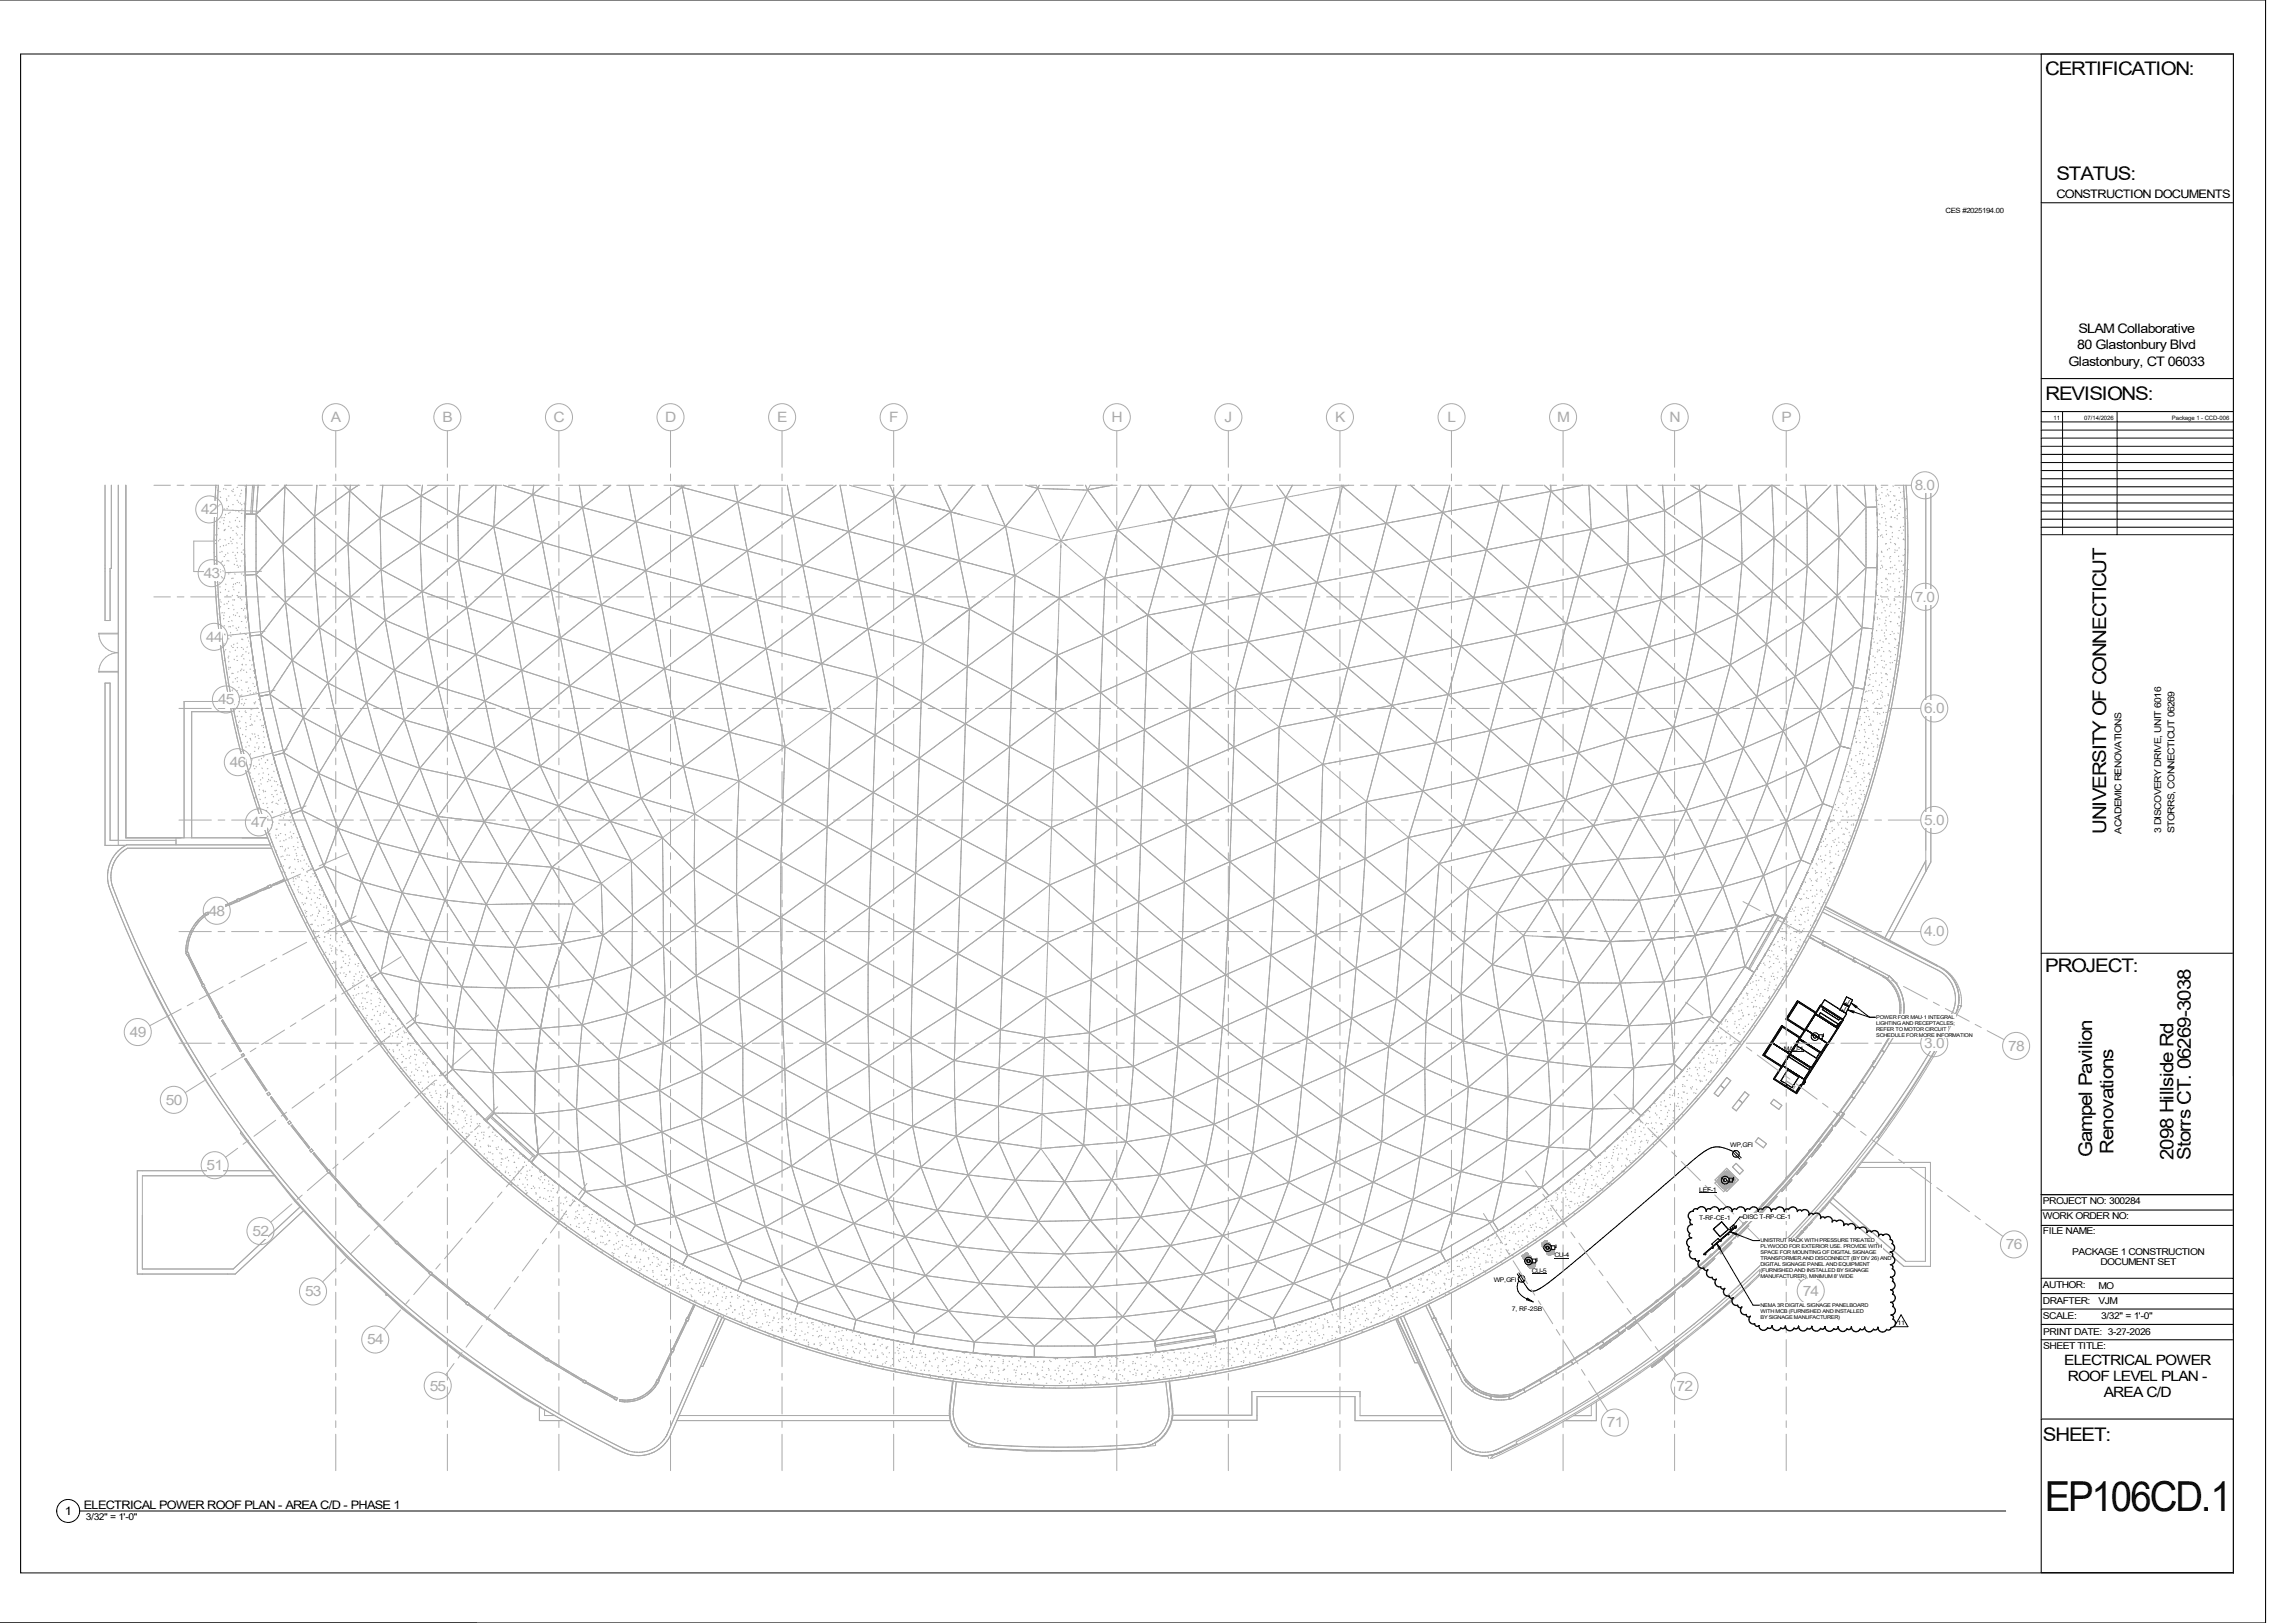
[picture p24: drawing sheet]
<svg xmlns="http://www.w3.org/2000/svg" width="1067mm" height="762mm" viewBox="0 0 1067 762" stroke-linecap="round" stroke-linejoin="round" font-family="sans-serif">
<defs><g id="words">
<text font-size="19.4" x="960" y="710">EP106CD.1</text>
<g font-size="8.8">
<text x="960" y="35">CERTIFICATION:</text>
<text x="966" y="84">STATUS:</text>
<text x="960" y="188">REVISIONS:</text>
<text x="989" y="391" transform="rotate(-90 989 391)">UNIVERSITY OF CONNECTICUT</text>
<text x="960" y="456">PROJECT:</text>
<text x="982" y="543" transform="rotate(-90 982 543)">Gampel Pavilion</text>
<text x="992" y="542" transform="rotate(-90 992 542)">Renovations</text>
<text x="1021" y="545" transform="rotate(-90 1021 545)">2098 Hillside Rd</text>
<text x="1029" y="545" transform="rotate(-90 1029 545)">Storrs CT. 06269-3038</text>
<text x="959" y="677">SHEET:</text>
</g>
<g font-size="6.7" fill="#ababab">
<text x="155" y="198">A</text>
<text x="208" y="198">B</text>
<text x="260" y="198">C</text>
<text x="312" y="198">D</text>
<text x="365" y="198">E</text>
<text x="417" y="198">F</text>
<text x="522" y="198">H</text>
<text x="575" y="198">J</text>
<text x="627" y="198">K</text>
<text x="680" y="198">L</text>
<text x="731" y="198">M</text>
<text x="784" y="198">N</text>
<text x="836" y="198">P</text>
<text x="899" y="230">8.0</text>
<text x="95" y="241">42</text>
<text x="96" y="271">43</text>
<text x="899" y="283">7.0</text>
<text x="97" y="301">44</text>
<text x="102" y="331">45</text>
<text x="904" y="335">6.0</text>
<text x="108" y="360">46</text>
<text x="118" y="388">47</text>
<text x="904" y="387">5.0</text>
<text x="98" y="430">48</text>
<text x="904" y="440">4.0</text>
<text x="61" y="487">49</text>
<text x="904" y="492">3.0</text>
<text x="943" y="493">78</text>
<text x="78" y="519">50</text>
<text x="97" y="549">51</text>
<text x="119" y="580">52</text>
<text x="942" y="587">76</text>
<text x="143" y="609">53</text>
<text x="846" y="608">74</text>
<text x="172" y="631">54</text>
<text x="202" y="653">55</text>
<text x="787" y="653">72</text>
<text x="754" y="670">71</text>
</g>
<g font-size="6.7">
<text x="969" y="641">ELECTRICAL POWER</text>
<text x="971" y="648">ROOF LEVEL PLAN -</text>
<text x="988" y="656">AREA C/D</text>
</g>
<g font-size="6.2">
<text x="976" y="157">SLAM Collaborative</text>
<text x="975" y="164">80 Glastonbury Blvd</text>
<text x="971" y="172">Glastonbury, CT 06033</text>
</g>
<g font-size="5.5">
<text x="966" y="93">CONSTRUCTION DOCUMENTS</text>
<text x="30" y="711">1</text>
<text x="39" y="708">ELECTRICAL POWER ROOF PLAN - AREA C/D - PHASE 1</text>
</g>
<g font-size="4.4">
<text x="996" y="391" transform="rotate(-90 996 391)">ACADEMIC RENOVATIONS</text>
<text x="1015" y="391" transform="rotate(-90 1015 391)">3 DISCOVERY DRIVE, UNIT 6016</text>
<text x="1021" y="391" transform="rotate(-90 1021 391)">STORRS, CONNECTICUT 06269</text>
<text x="959" y="565">PROJECT NO: 300284</text>
<text x="959" y="572">WORK ORDER NO:</text>
<text x="959" y="579">FILE NAME:</text>
<text x="973" y="589">PACKAGE 1 CONSTRUCTION</text>
<text x="986" y="594">DOCUMENT SET</text>
<text x="959" y="605">AUTHOR:</text>
<text x="985" y="605">MO</text>
<text x="959" y="612">DRAFTER:</text>
<text x="985" y="612">VJM</text>
<text x="959" y="619">SCALE:</text>
<text x="987" y="619">3/32&quot; = 1'-0&quot;</text>
<text x="959" y="627">PRINT DATE: 3-27-2026</text>
<text x="959" y="633">SHEET TITLE:</text>
<text x="40" y="714">3/32&quot; = 1'-0&quot;</text>
</g>
<text font-size="3.4" x="914" y="100">CES #2025194.00</text>
<g font-size="3">
<text x="867" y="471" transform="rotate(27 867 471)">J</text>
<text x="865" y="474" transform="rotate(27 865 474)">J</text>
<text x="838" y="493">MAU-1</text>
<text x="812" y="538">WP,GFI</text>
<text x="798" y="560">LEF-1</text>
<text x="798" y="573">T-RP-CE-1</text>
<text x="818" y="572">DISC T-RP-CE-</text>
<text x="839" y="572">1</text>
<text x="730" y="590">CU-4</text>
<text x="719" y="598">CU-5</text>
<text x="701" y="602">WP,GFI</text>
<text x="710" y="616">7, RP-2SB</text>
<text x="891" y="622">11</text>
</g>
<g font-size="2.8">
<text x="964" y="197">11</text>
<text x="979" y="197">07/14/2026</text>
<text x="1020" y="197">Package 1 - CCD-006</text>
</g>
<g font-size="2.4">
<text x="881" y="478">POWER FOR MAU-1 INTEGRAL</text>
<text x="881" y="481">LIGHTING AND RECEPTACLES;</text>
<text x="881" y="484">REFER TO MOTOR CIRCUIT</text>
<text x="881" y="487">SCHEDULE FOR MORE INFORMATION</text>
<text x="827" y="583">UNISTRUT RACK WITH PRESSURE TREATED</text>
<text x="827" y="586">PLYWOOD FOR EXTERIOR USE. PROVIDE WITH</text>
<text x="827" y="589">SPACE FOR MOUNTING OF DIGITAL SIGNAGE</text>
<text x="827" y="592">TRANSFORMER AND DISCONNECT (BY DIV 26) AND</text>
<text x="827" y="594">DIGITAL SIGNAGE PANEL AND EQUIPMENT</text>
<text x="827" y="597">(FURNISHED AND INSTALLED BY SIGNAGE</text>
<text x="827" y="600">MANUFACTURER), MINIMUM 8' WIDE</text>
<text x="827" y="614">NEMA 3R DIGITAL SIGNAGE PANELBOARD</text>
<text x="827" y="616">WITH MCB (FURNISHED AND INSTALLED</text>
<text x="827" y="619">BY SIGNAGE MANUFACTURER)</text>
</g>
</g></defs>
<g fill="#fdfdfd">
<path d="M856 567h1z"/>
<path d="M856 567v1z"/>
<path d="M855 567l1 1z"/>
<path d="M855 568h1v1h-1z"/>
<path d="M857 566h1v1h-1z"/>
<path d="M858 565h1v1h-1z"/>
<path d="M857 565h1v1h-1z"/>
<path d="M860 562h1v1h-1z"/>
<path d="M859 563h1v1h-1z"/>
<path d="M860 562h1h-1z"/>
<path d="M861 561h1h-1z"/>
<path d="M864 557h1h-1z"/>
<path d="M866 554l1 1z"/>
<path d="M866 555h1z"/>
<path d="M866 555v1z"/>
<path d="M865 556h1z"/>
<path d="M867 553l1 1z"/>
<path d="M867 554h1z"/>
<path d="M867 554v1z"/>
</g>
<g fill="#eee">
<path d="M831 591h2v2h-2z"/>
<path d="M833 591v1z"/>
<path d="M833 591h1v1h-1z"/>
<path d="M825 598h1v1h-1z"/>
<path d="M826 598h1h-1z"/>
<path d="M826 596h2v2h-2z"/>
<path d="M828 595h1v1h-1z"/>
<path d="M828 594h2v2h-2z"/>
<path d="M830 593h1v1h-1z"/>
</g>
<g fill="#fdfdfd">
<path d="M759 625h3v3h-3z"/>
<path d="M757 627h2v2h-2z"/>
<path d="M756 628h2v2h-2z"/>
<path d="M751 629h5v4h-5z"/>
<path d="M763 624v1z"/>
<path d="M762 624h1v1h-1z"/>
<path d="M762 625h1h-1z"/>
<path d="M762 625v1z"/>
<path d="M770 617h3v2h-3z"/>
<path d="M769 619h2v1h-2z"/>
<path d="M768 620h2v1h-2z"/>
<path d="M764 620h5v4h-5z"/>
<path d="M774 616v1z"/>
<path d="M773 616h1v1h-1z"/>
<path d="M773 617h1h-1z"/>
<path d="M782 607h3v3h-3z"/>
<path d="M781 609h2v2h-2z"/>
<path d="M780 611h1v1h-1z"/>
<path d="M775 612h5v4h-5z"/>
<path d="M786 606h1v1h-1z"/>
<path d="M785 607h1h-1z"/>
<path d="M785 607h1v1h-1z"/>
<path d="M785 607l1 1z"/>
<path d="M797 597h1v1h-1z"/>
<path d="M794 598h3v2h-3z"/>
<path d="M793 600h1v1h-1z"/>
<path d="M790 601h3v2h-3z"/>
<path d="M790 603h1v1h-1z"/>
<path d="M789 603h1v1h-1z"/>
<path d="M797 597h1h-1z"/>
<path d="M804 591h1v1h-1z"/>
<path d="M802 591h2v2h-2z"/>
<path d="M802 592h1v1h-1z"/>
<path d="M802 593h1v1h-1z"/>
<path d="M800 593h2v2h-2z"/>
<path d="M799 595h2v1h-2z"/>
<path d="M799 595h1v1h-1z"/>
<path d="M805 590v1z"/>
<path d="M812 583h1v1h-1z"/>
<path d="M810 584h2v2h-2z"/>
<path d="M810 585h1v1h-1z"/>
<path d="M810 586h1h-1z"/>
<path d="M808 586h2v2h-2z"/>
<path d="M808 587h1v2h-1z"/>
<path d="M807 588h1v1h-1z"/>
<path d="M820 575h1v1h-1z"/>
<path d="M818 576h2v2h-2z"/>
<path d="M818 577h1v1h-1z"/>
<path d="M818 578h1v1h-1z"/>
<path d="M816 578h2v2h-2z"/>
<path d="M816 580h1v1h-1z"/>
<path d="M815 580l1 1z"/>
<path d="M833 561h1v2h-1z"/>
<path d="M831 562h3v3h-3z"/>
<path d="M830 565h1v1h-1z"/>
<path d="M828 566h2v2h-2z"/>
<path d="M827 568h1v1h-1z"/>
<path d="M827 569h1h-1z"/>
<path d="M834 561v1z"/>
<path d="M840 554h1v1h-1z"/>
<path d="M839 554h2v2h-2z"/>
<path d="M838 556h1v1h-1z"/>
<path d="M837 557h2v2h-2z"/>
<path d="M836 558h1v1h-1z"/>
<path d="M836 559h1h-1z"/>
<path d="M841 553v1z"/>
<path d="M847 546h1v1h-1z"/>
<path d="M846 546h2v2h-2z"/>
<path d="M845 548h1v1h-1z"/>
<path d="M844 549h2v2h-2z"/>
<path d="M843 550h1v1h-1z"/>
<path d="M843 551h1h-1z"/>
<path d="M848 545v1z"/>
<path d="M854 537h1v1h-1z"/>
<path d="M853 538h1v2h-1z"/>
<path d="M852 539h1v1h-1z"/>
<path d="M852 540h1v1h-1z"/>
<path d="M851 540h1v2h-1z"/>
<path d="M850 542h1v1h-1z"/>
<path d="M850 543h1h-1z"/>
<path d="M859 530h1v1h-1z"/>
<path d="M858 531h2v2h-2z"/>
<path d="M858 533h1h-1z"/>
<path d="M857 533h1v1h-1z"/>
<path d="M856 533h2v2h-2z"/>
<path d="M856 535h1v1h-1z"/>
<path d="M855 536h1z"/>
<path d="M860 530v1z"/>
<path d="M865 523h1v1h-1z"/>
<path d="M864 523h1v2h-1z"/>
<path d="M863 525h1v1h-1z"/>
<path d="M863 526h1h-1z"/>
<path d="M862 526h1v2h-1z"/>
<path d="M861 528h1v1h-1z"/>
<path d="M861 528l1 1z"/>
<path d="M865 523h1h-1z"/>
<path d="M800 620h2v1h-2z"/>
<path d="M800 621h1v1h-1z"/>
<path d="M799 622h1h-1z"/>
<path d="M801 620h1h-1z"/>
<path d="M803 618h1v1h-1z"/>
<path d="M802 619h1v1h-1z"/>
<path d="M804 617h1v1h-1z"/>
<path d="M807 615h1v1h-1z"/>
<path d="M806 616h1v1h-1z"/>
<path d="M805 617h1h-1z"/>
<path d="M807 615h1z"/>
<path d="M810 612v1z"/>
<path d="M809 613h1v1h-1z"/>
<path d="M808 614h1z"/>
<path d="M810 612l1 1z"/>
<path d="M839 585v1z"/>
<path d="M838 586h1h-1z"/>
<path d="M838 586h1v1h-1z"/>
<path d="M837 587h1h-1z"/>
<path d="M837 587h1v1h-1z"/>
<path d="M839 585l1 1z"/>
<path d="M840 584h1v2h-1z"/>
<path d="M841 583h1v1h-1z"/>
<path d="M840 584h1h-1z"/>
<path d="M843 580h2v1h-2z"/>
<path d="M843 581h1v1h-1z"/>
<path d="M842 582h1v1h-1z"/>
<path d="M844 580h1h-1z"/>
<path d="M846 578h1z"/>
<path d="M846 578v1z"/>
<path d="M845 579h1v1h-1z"/>
<path d="M777 640h1v1h-1z"/>
<path d="M777 640v1z"/>
<path d="M776 640h1v1h-1z"/>
<path d="M776 641h1h-1z"/>
<path d="M776 641h1v1h-1z"/>
<path d="M775 641h1v1h-1z"/>
<path d="M780 638h1v1h-1z"/>
<path d="M779 638h1v1h-1z"/>
<path d="M779 639h1h-1z"/>
<path d="M778 639h1v1h-1z"/>
<path d="M782 635h1v1h-1z"/>
<path d="M782 636h1h-1z"/>
<path d="M782 636v1z"/>
<path d="M781 636h1v1h-1z"/>
<path d="M787 631h1v1h-1z"/>
<path d="M786 632h1v1h-1z"/>
<path d="M786 632v1z"/>
<path d="M785 633v1z"/>
<path d="M784 634h1h-1z"/>
<path d="M784 634h1v1h-1z"/>
<path d="M784 634v1z"/>
<path d="M783 635h1h-1z"/>
<path d="M812 610h1v1h-1z"/>
<path d="M811 611l1 1z"/>
<path d="M847 576h2v2h-2z"/>
<path d="M850 574h1v1h-1z"/>
<path d="M849 575h1h-1z"/>
<path d="M863 558h1v1h-1z"/>
<path d="M863 559v1z"/>
<path d="M869 550h2v2h-2z"/>
<path d="M870 550h1h-1z"/>
</g>
<g fill="#000">
<path d="M717 610h3v1h-3z"/>
<circle cx="860" cy="476" r=".3"/>
<circle cx="840" cy="496" r=".3"/>
<circle cx="840" cy="495" r=".3"/>
<circle cx="843" cy="490" r=".3"/>
<circle cx="844" cy="489" r=".3"/>
<circle cx="844" cy="490" r=".3"/>
<circle cx="845" cy="488" r=".3"/>
<circle cx="838" cy="510" r=".3"/>
</g>
<g fill="none" stroke="#ababab" stroke-width=".47">
<path d="M49 228v63h3v-63M56 228v169M59 228v165h67M101 233h.1M101 239h.1M101 229h.1M101 228a398 398 0 0 0 10 119M102 239h.1M102 235h.1M102 230h.1M103 228a397 397 0 0 0 31 184M103 237v1"/>
<path d="M103 231h.1M103 237h.1M104 233v1M105 229v1M105 239h.1M106 230h.1M106 234h.1M107 239h.1M107 235h-1M107 233h1M107 238h.1M109 230v1"/>
<path d="M109 231h1M109 237h1M109 239l1 1M110 230h-1M110 232v1M111 240h.1M111 229h1M111 235h1M112 236h.1M113 233h.1M113 236h.1M113 232h.1"/>
<path d="M113 237h1M113 230h.1M114 239h-1M115 236v1M115 228h.1M115 236h.1M115 236v6M115 231h.1M116 232l-1 16M116 229v-1l-1 23M116 229h.1M116 228l-1 8"/>
<path d="M119 228l-1 13 1-3M119 229l-1 12h1M119 228v1M119 229v6M121 228l-1 13 5-4M134 228h.1M134 228l-12 12M134 228l-1 28M134 228l14 14M134 228l-14 14M135 228h-1M149 228l-1 14"/>
<path d="M162 228l2 2M164 230l-16 12M164 230l-1 25M164 230l14 13M165 228l-1 2M168 228l-4 2M180 228l-2 15M191 228l7 5M198 233l-20 10M198 233l-1 22M198 233l17 9M198 228h.1"/>
<path d="M198 228v5M206 228l-8 5M216 228l-1 14M232 228l-17 14M233 228l-1 19M236 228l14 4M250 232l5 23M250 232l-18 15M250 232l24 6M251 228l-1 4M255 228l-5 4M272 228l2 10"/>
<path d="M274 238l4 23M274 238l-19 17M274 238l25 7M287 228l-13 10M295 228l4 17M316 228l4 1M320 228v1M320 229l-21 16M320 229l5 23M320 229l26 7M322 228l-2 1M345 228l1 8"/>
<path d="M346 236l-21 16M346 236l26 7M346 236l5 23M357 228l-11 8M370 228l2 15M393 228l-21 15M394 228l3 14M399 228l21 5M418 228l2 5M420 233l-21 17M420 233l26 7M420 233l5 23"/>
<path d="M425 228l-5 5M432 237h3M438 238l3 1M441 228l5 12M457 228l-11 12M457 228h.1M464 228l8 19M482 228l5 1M487 228l10 23M487 229l24 1M487 229l-15 18M488 228l-1 1"/>
<path d="M510 228l1 2M511 230l-11 21M512 228l-1 2M522 228l-11 2 14 19M536 228l-11 21M539 228l12 16M559 228l-8 16M569 228l8 11M571 240h.1M571 240h-2M571 240l-5 1M577 239l-6 1"/>
<path d="M583 228l-6 11M600 228l4 6M602 231l2 3M604 234l-6 22M604 234l-27 5M604 234l20 17M607 228l-3 6M630 228h.1M630 228l-6 23M630 228l-26 6M630 228l41 35M631 228h-1"/>
<path d="M633 228h.1M633 228h-3M656 228l-11 40M662 228l15 13M681 228l-4 13M695 228l9 7M704 235l-27 6M704 235l19 18M704 235l-6 23M706 228l-2 7M725 228l3 3M728 228v3"/>
<path d="M728 231l19 18M728 231l-5 22M743 228l-39 7M746 228l1 21M747 228l18 16M764 228l1 16M768 228l14 12M781 228l1 12M782 240l17 13M782 240v21M782 240l-17 4M794 228l4 2"/>
<path d="M798 228v2M798 228h.1M798 230l17 10M798 230l1 23M798 230l-16 10M801 228l-3 2M813 238l2 2M815 240l2 1M816 228l1 13M832 228l-15 13M832 228l1 25M832 228l17 11"/>
<path d="M848 228l1 11M849 239v27M849 239l14 13M849 239l-16 14M860 228l-11 11M862 228l1 24M865 228l11 10M875 228l1 10M876 238v29M876 238l-13 14M881 229h.1M881 229v2"/>
<path d="M881 230v-2v10M881 233v3M881 235v1M881 234v3M881 238l1 13M881 238h-5M881 239v3M881 235h1M881 239h1M882 229v1M882 237h.1M882 232v1"/>
<path d="M883 234h.1M883 229h1M883 237h1M884 231h.1M884 238h.1M885 237v1M885 233h1M886 230h.1M886 232h1M887 233h.1M887 231h1M887 239h1"/>
<path d="M888 235v1M889 240h.1M889 228h.1M889 233h.1M889 237h1M890 233h.1M890 237h.1M890 239h.1M890 235h.1M892 235h.1M892 229h.1M892 238h.1"/>
<path d="M892 231h.1M893 234h.1M894 231h.1M894 228a400 400 0 0 1-2 74M895 234h.1M895 239v1M895 239h.1M895 228l1 18v18M904 228v181M907 228v177l-3 4M100 254h-9v14h10M101 251h.1"/>
<path d="M101 255h.1M101 254h.1M102 251h.1M103 248h.1M103 254h.1M103 245h.1M103 253h.1M103 259h.1M104 257h-1M104 259h.1M104 243h.1M105 256h.1"/>
<path d="M105 246h.1M105 244h.1M105 243h.1M105 249h.1M106 253v1M106 241v1M106 248v1M106 256h.1M107 260h.1M107 241h1M107 247h1M107 255h1"/>
<path d="M108 245h.1M108 240v1M108 252v1M108 254h1M109 248h-1M109 255h.1M109 249h1M109 253h1M109 259h1M111 244l-1 1M111 250h.1M111 255h.1"/>
<path d="M111 243h1M111 251h1M111 257h1M111 247h.1M111 259l1 1M112 247v1M112 240h.1M112 245h1M113 253h.1M113 241h1M113 247h1M113 259h1"/>
<path d="M114 255l-1 1M114 251h.1M114 258h.1M115 251v6M115 257v10M115 248h.1M115 258v1M115 248v1M115 248v18M115 247h.1M115 242v1M115 242h.1"/>
<path d="M115 242v6M116 241h-1h1M116 241h-1h5M117 241h.1M118 241v1M118 242h1M118 242h2M119 241h.1M120 242h.1M120 241v1M120 242v28M120 242l13 14"/>
<path d="M120 241h.1M121 241h.1M133 256l-13 14M133 256l1 27M133 256l15 13M148 242l-15 14M148 242v27M148 242l15 13M163 255l-15 14M163 255l1 26M163 255l16 12M178 243l1 24"/>
<path d="M178 243l-15 12M178 243l19 12M197 255l-18 12M197 255l1 23M197 255l18 8M215 242v21M215 242l-18 13M215 242l17 5M232 247l4 23M232 247l-17 16M232 247l23 8M255 255l4 22"/>
<path d="M255 255l-19 15M255 255l23 6M299 245l9 46M299 245l26 7M299 245l-21 16M325 252l-43 32M325 252l26 7M325 252l9 46M351 259l-22 16M351 259l26 7M351 259l4 23M372 243l-21 16"/>
<path d="M372 243l9 2M372 243l5 23M375 243l3 1M381 245l6 1M381 245l9 2M387 246l3 1M390 247l6 2M390 247l3 1M396 249l2 1-21 16M396 249h.1M396 249l3 1M397 242l1 5"/>
<path d="M398 247l10 48M398 247l1 3M399 250l26 6M425 256l-44 33M425 256l4 23M425 256l25 7M446 240l-21 16M446 240l4 23M446 240l3 1M446 240l6 2-3-1M449 241l46 12M472 247l-22 16"/>
<path d="M472 247l5 23M495 253l3 1M495 253h.1M495 253h1M496 256l-41 30M496 256h.1M496 253h.1M497 255l-1 1M497 251h.1M497 251l1 3M497 252h.1M498 257h.1"/>
<path d="M498 256v1M498 254l-2 2M498 254l-1 27M498 254h.1M498 254l57 48M500 251l-1 1M500 251l-2 3M500 255l1 1M501 256h.1M501 253l-1 1M501 253h.1M525 249l-27 5"/>
<path d="M525 249l20 17-26 5zM545 245l-20 4M548 244l-3 1M551 244l20 17M551 244l-6 22M551 244l-7 1h1M560 242l-9 2M566 241l-15 3M568 240l-2 1M598 256l-21-17-6 22M598 256l20 18M598 256l-6 23"/>
<path d="M598 256l-27 5M624 251l-26 5M624 251l21 17M624 251l-6 23M677 241l21 17M677 241l-53 10M677 241l-6 22M698 258l-6 23M698 258l19 18M698 258l-27 5M723 253l18 18M723 253l-25 5"/>
<path d="M723 253l-6 23M747 249l17 16M747 249l-6 22M747 249l-24 4M765 244l17 17M765 244l-1 21M765 244l-18 5M799 253l-1 22M799 253l19 11M799 253l-17 8M817 241l16 12M817 241l1 23"/>
<path d="M817 241l-18 12M833 253l-15 11M833 253l16 13M833 253l-1 25M863 252l13 15M863 252v28M863 252l-14 14M881 241v1M881 244v2M881 245h1M882 250v1M882 252h.1"/>
<path d="M882 256h.1M882 251l-1 10M882 254v1M882 254l-1 16M882 246h-1M882 257l-1 13M882 249h.1M882 241l1 1M883 246h.1M883 251v1M883 243h1M883 251h1"/>
<path d="M883 259h1M884 259h-1M884 252h.1M885 241h-1M885 243v1M885 247h1M885 245h1M885 249h1M885 255h1M886 255l-1 1M886 251h.1M886 258h.1"/>
<path d="M887 257v1M887 247h1M887 253h1M888 255h.1M888 247h.1M888 247v1M888 243h.1M888 252h1M889 250h-1M890 243h.1M890 255h.1M890 259h.1"/>
<path d="M890 258h.1M890 255v1M891 243v1M891 258v1M891 242h.1M891 253h.1M892 241h.1M892 249h.1M892 257h.1M892 247v1M893 250h.1M894 243h.1"/>
<path d="M894 247h.1M894 253v1M894 249h.1M894 253h.1M894 258h.1M894 246h1M895 246h.1M895 243v1M895 242h.1M896 245h.1M896 251h.1M896 259h.1"/>
<path d="M101 261h.1M101 274h.1M101 265h.1M101 278h.1M101 276v1M102 263h.1M102 272h-1M102 279h.1M103 267h.1M103 276h.1M103 273v1M103 278h1"/>
<path d="M104 268v1M104 271h.1M104 264h.1M104 263l1 1M105 268h.1M105 261h.1M105 265h.1M105 271h.1M106 277h.1M106 274h.1M106 260v1M107 279v1"/>
<path d="M107 263h.1M107 263h1M107 269h1M107 278h1M108 269h.1M109 271v1M109 279v1M109 271h1M109 276h1M110 277h.1M110 274h.1M110 265h.1"/>
<path d="M110 269v1M110 274h1M111 261h-1M111 262h.1M111 265h1M111 274h1M111 280h1M111 263v1M112 266h.1M112 278h.1M112 273v1M113 266h.1"/>
<path d="M113 263h1M113 269h1M113 275h.1M114 260h.1M115 270h-1M115 265v1M115 260v2M115 261h.1M115 263l1 20M115 264v1M115 266v2M115 267h.1"/>
<path d="M115 267v3M115 269l1 18M115 270l1 17M115 273h.1M115 272v1M115 273v1M115 276h.1M115 275h.1M116 278v2M116 280v1M120 270h-5M120 270l2 28"/>
<path d="M120 270l14 13M148 269l-14 14M148 269l2 26M148 269l16 12M179 267l-15 14M179 267l2 24M179 267l19 11M198 278l-17 13M198 278l3 22M198 278l21 7M215 263l4 22M215 263l-17 15"/>
<path d="M215 263l44 14M236 270l5 22M236 270l-17 15M259 277l4 23M259 277l-18 15M259 277l23 7M278 261l-19 16M278 261l4 23M278 261l51 14M329 275l-21 16M329 275l26 7M377 266l-43 32"/>
<path d="M377 266l52 13M377 266l4 23M429 279l-21 16M429 279l5 23M429 279l26 7M450 263l-21 16M450 263l5 23M450 263l26 7M545 266l43 37M545 266l-6 23M571 261l41 35M571 261l-26 5"/>
<path d="M571 261l-6 23M592 279l-27 5M592 279l-7 27M618 274l21 17M618 274l-26 5M618 274l-6 22M645 268l20 18M645 268l-27 6M645 268l-6 23M671 263l-26 5M671 263l21 18M671 263l-6 23"/>
<path d="M717 276l18 17M717 276l-5 22M717 276l-25 5M741 271l18 16M741 271l-11 44M741 271l-24 5M764 265l-23 6M764 265l16 17M764 265l-5 22M782 261l16 14M782 261l-2 21M782 261l-18 4"/>
<path d="M798 275l-2 22M798 275l18 13M798 275l-18 7M818 264l14 14M818 264l-2 24M818 264l-20 11M832 278l15 14M832 278l-3 24M832 278l-16 10M849 266l14 14M849 266l-2 26M849 266l-17 12"/>
<path d="M863 280l11 15M863 280l-3 27M863 280l-16 12M876 267h5M876 267l-2 28M876 267l-13 13M881 279v3M881 278v2M881 277v2M881 277h.1M881 274v-2v4M881 273v1"/>
<path d="M881 271v3M881 270l-2 25M881 267v1M881 268v2M881 267h1M881 280h1M881 266v2M881 261h1M881 261v1M882 260l-1 7M882 260v1M882 274h.1"/>
<path d="M883 267h.1M883 280h.1M883 263v1M883 265h1M883 274h1M883 276h1M884 266h.1M884 261h1M885 267h1M885 271h1M885 278h1M885 272h.1"/>
<path d="M886 272h.1M886 274v1M886 277h.1M887 269h.1M887 277h.1M887 262h.1M887 261h1M887 269h1M887 276h1M888 266v1M888 264h.1M889 266l-1 1"/>
<path d="M889 273h.1M889 269h.1M890 265h.1M890 278h.1M890 276v1M890 267h.1M892 263h.1M892 271h.1M892 280h.1M892 261h-1M892 273h.1M892 278h.1"/>
<path d="M892 268v1M893 276h-1M893 275v1M893 263v1M893 268h.1M893 272v1M894 261h.1M894 265h.1M894 269h.1M894 276h.1M894 260v1M895 279h.1"/>
<path d="M895 268h.1M896 264h.1M896 267h.1M896 264a398 398 0 0 1-630 313M46 297a9 9 0 0 0 10 9 9 9 0 0 0-10 10M46 297l10 1M46 297h10M102 288h.1M102 293h1M103 297h.1M103 285v1M103 282h.1"/>
<path d="M103 290h.1M103 298h.1M104 285h-1M104 282v1M104 288h.1M105 289h.1M105 290v1M105 284h.1M105 288h.1M105 294h.1M106 298h.1M106 298h-1"/>
<path d="M107 283v1M107 286h1M107 292h1M107 300h1M107 282v1M108 294h-1M108 290h.1M108 294h.1M108 299h1M108 297h.1M109 291v1M109 282h1"/>
<path d="M109 294h1M109 298h1M109 284h.1M110 289h.1M110 286h.1M110 282h.1M111 289h-1M111 295h.1M111 288h1M111 296h1M112 280v1M112 294v1"/>
<path d="M112 289v1M113 297h.1M113 281h.1M113 282h1M113 286h1M113 292h1M114 300h-1M114 286v1M115 297v1M115 285v1M115 290h.1M115 289h.1"/>
<path d="M115 284h1M115 290h1M115 298h1M115 295h1M116 283h.1M116 283l1 7M116 292h.1M116 284v2M116 285v1M116 287l2 19 3 17M116 289l1 5M116 299h.1"/>
<path d="M117 290v2M117 290l3 27M117 290v1M117 296v2M122 298l-5 1M122 298l5 28M122 298l15 12M134 283l3 27M134 283l-12 15M134 283l16 12M150 295l-13 15M150 295l4 26"/>
<path d="M150 295l17 10M164 281l3 24M164 281l-14 14M164 281l17 10M181 291l4 24M181 291l-14 14M181 291l20 9M201 300l-16 15M201 300l5 22M201 300l22 7M219 285l4 22M219 285l-18 15"/>
<path d="M219 285l22 7M241 292l4 23M241 292l-18 15M241 292l22 8M263 300l5 22M263 300l24 7M282 284l-37 31M282 284l9 46M282 284l26 7M308 291l-21 16M308 291l4 23M308 291l26 7"/>
<path d="M334 298l-43 32M334 298l26 7M334 298l4 23M355 282l26 7M355 282l5 23M381 289l-21 16M381 289l27 6M381 289l5 23M408 295l26 7M408 295l-22 17M408 295l4 23M438 299l-4 3"/>
<path d="M438 299h.1M446 293l-8 6M450 290l-12 9M453 288l-3 2M455 286h.1M455 286l-1 27M455 286l-2 2M455 286l21 11M461 282l-11 8M476 297l-1 27M476 297l20 10-21 17M476 297l-22 16"/>
<path d="M497 281l21 17M497 281v21M497 281l22-9-2 53M497 281l-21 16M497 281l-20-11-1 27M518 298l41 35M518 298l-22 10 21 17M534 285v-1l3 3M537 287l2 2M538 288h.1M539 288h.1M539 289l-1 27"/>
<path d="M539 289l5 4M539 289l-21 9M539 289h.1M543 293l10 7M565 284l-26 5M565 284l-5 22M612 296l41 35M612 296l-6 23M612 296l-26 5 20 18M639 291l41 35M639 291l-6 23M639 291l-27 5"/>
<path d="M665 286l-26 5M665 286l21 17M665 286l-5 23M692 281l-27 5M692 281l-6 22M692 281l20 17M712 298l18 17M712 298l-6 23M712 298l-26 5M735 293l34 32M735 293l-23 5M759 287l-6 22"/>
<path d="M759 287l-24 6M759 287l16 17M780 282l16 15M780 282l-5 22M780 282l-21 5M796 297l16 15M796 297l-4 22M796 297l-21 7M816 288l13 14M816 288l-4 24M816 288l-20 9M847 292l-4 26"/>
<path d="M847 292l13 15M847 292l-18 10M874 295l-4 28M874 295h5M874 295l-14 12M879 299v2M879 296v2M879 300h1M879 299h.1M879 295l-4 29M879 295v1M879 294v1"/>
<path d="M879 294h1M880 291v2M880 290v2zM880 290h.1M880 289v2M880 285v3M880 283v2v-1M881 288h.1M881 296h.1M881 284h1M881 290h1M882 290l-1 1"/>
<path d="M882 281v1M882 293v1M883 290v1M883 282h1M883 288h1M883 296h1M884 282v1M885 285h.1M885 298v1M885 297h.1M885 287h.1M885 293h.1"/>
<path d="M885 291h1M885 290h1M885 294h1M885 300h1M886 296h.1M886 300h-1M886 284h.1M887 281h.1M887 289h.1M887 284h1M887 292h1M887 298h1"/>
<path d="M887 284v1M888 287v1M888 292h.1M888 296l1 1M889 282h1M889 297v1M890 282h.1M890 288h.1M890 300h.1M890 281h-1M890 284h.1M891 293h.1"/>
<path d="M891 297h.1M892 286h.1M892 294h.1M892 290h.1M892 289v1M892 283h.1M892 287h1M892 292h.1M893 295h.1M894 288h.1M894 292h.1M894 293v1"/>
<path d="M894 281v1M895 284h.1M46 316h10M56 315l-10 1M104 303v1M105 306h.1M105 310h.1M105 302h.1M105 316h.1M106 305h.1M107 309h.1M107 308h1"/>
<path d="M107 314h1M107 313l1 1M108 310l-1 1M108 318h.1M108 306h.1M108 313v1M109 303h.1M109 316h.1M109 304h1M109 316h1M110 302v1M110 309v1"/>
<path d="M110 319h1M111 305h-1M111 302h1M111 310h1M111 318h1M111 308h.1M111 304h1M112 320h-1M112 315v1M113 315h.1M113 319v1M113 304h1"/>
<path d="M113 308h1M113 314h1M114 312h.1M114 300h.1M114 307v1M114 305h.1M114 309h1M115 315h-1M115 306h1M115 312h1M116 315v1M116 304h.1"/>
<path d="M117 301h.1M117 306v1M117 310h.1M117 302h1M117 314h1M117 318h1M118 302v2M118 303l1 7M118 312h.1M119 309l1 8M119 311h.1M119 315h.1"/>
<path d="M119 316h1M119 314l1 2M120 318h.1M120 314v1M120 317l3 17M120 317v2M120 318v1M120 320l1 2M137 310l-10 16M137 310l5 27M137 310l17 11M167 305l-13 16"/>
<path d="M167 305l5 25M167 305l18 10M185 315l5 23M185 315l-13 15M185 315l21 7M223 307l5 22M223 307l-17 15M223 307l22 8M245 315l23 7M245 315l4 22M245 315l-17 14M287 307l-19 15"/>
<path d="M287 307l25 7M312 314l4 23M312 314l26 7M360 305l-22 16M360 305l26 7M360 305l4 23M386 312l26 6M386 312l-22 16M386 312l4 22M412 318l-22 16M412 318l-1 27M412 318l14 8"/>
<path d="M434 302l-22 16M434 302l-1 27M434 302l20 11M454 313l-1 27M454 313l-21 16M454 313l21 11M496 317v3M497 305l-1 8M497 302l-1 33M497 300v2M538 316l-2 54M538 316l-21 9"/>
<path d="M555 302h.1M555 302l5 4M559 306l-21 10M560 306l-1 27M560 306l20 18M583 311l-3 13M583 311v3M584 309l-1 2M585 304l-2 7M585 304l1-3-26 5M588 303h.1M588 303l3 2"/>
<path d="M591 305l9 8M602 315l2 2M606 319l21 17M606 319l-26 5M606 319l-5 22M633 314l-27 5M633 314l-6 22M660 309l-27 5M660 309l-7 22M686 303l-6 23M686 303l20 18M686 303l-26 6"/>
<path d="M730 315l17 16M730 315l-18 66M730 315l-24 6M753 309l-18 67M753 309l-23 6M775 304l17 15M775 304l-6 21M775 304l-22 5M792 319l-6 23M792 319l15 16M792 319l-23 6M812 312l13 15"/>
<path d="M812 312l-5 23M812 312l-20 7M829 302l14 16M829 302l-4 25M829 302l-17 10M843 318l-6 25M843 318l12 16M843 318l-18 9M860 307l10 16M860 307l-5 27M860 307l-17 11M876 320l-1 5"/>
<path d="M876 318h.1M877 315l-1 1M877 315l-2 9M877 315h.1M877 313v-1l-1 4M877 314h1M877 318h1M878 310l-1 3M878 309l-1 1M878 314v1M878 309l-1 1zM878 309v1"/>
<path d="M878 308v1M878 319h.1M878 306v1M878 307h.1M878 305v1M878 317h.1M879 302l-1 2M879 301v1M879 301h.1M879 300v1M879 304v1M879 308h1"/>
<path d="M879 316h1M880 301v1M880 311h.1M880 313h.1M881 309h-1M881 320h.1M881 316h.1M881 302h1M881 306h1M881 312h1M882 305h.1M883 305h-1"/>
<path d="M883 301h.1M883 316h.1M883 308h.1M883 304h1M883 310h1M883 318h1M884 313h.1M884 301h.1M884 306h1M885 310v1M885 313v1M885 312h1"/>
<path d="M885 316h1M886 316l-1 1M886 317h.1M886 319h.1M887 302h.1M887 305v1M887 311h1M887 306h1M887 314h1M888 308h.1M889 311h-1M889 318v1"/>
<path d="M890 304h.1M890 310h.1M890 319h.1M890 307v1M890 312h.1M890 316l1 1M891 304v1M891 303h.1M891 315h.1M891 310h.1M891 302h1M892 308h.1"/>
<path d="M892 302a396 396 0 0 1-328 343M107 321h.1M107 322h1M108 329h-22v64M109 334h-19v59M109 324h.1M109 320h1M109 326h1M109 328h.1M109 323v1M109 333h1M110 331h.1"/>
<path d="M111 324h1M111 332h1M111 336v1M112 329v1M112 339h.1M112 334h.1M112 323h.1M113 338v1M113 327h.1M113 326h1M113 330h1M113 337h1"/>
<path d="M113 324h1M114 328h.1M115 331h-1M115 330h.1M115 334h.1M115 320h1M115 328h1M115 334h1M115 339h.1M116 320h.1M116 325h.1M117 323h.1"/>
<path d="M117 324h1M117 337h1M118 326h-1M118 337v1M118 335v1M118 333h.1M118 340h.1M119 333h.1M119 321h.1M119 325v1M119 330h.1M119 322h1"/>
<path d="M119 330h1M119 339h1M120 329v1M120 325h.1M121 336h.1M121 321v1M121 332v1M121 323l3 12M121 328h1M121 334h1M122 326v2M122 327h1z"/>
<path d="M122 331h.1M122 329l7 30M122 338h.1M123 332l2 10M123 334h.1M123 327h.1M124 338l1 2M124 339l1 1M126 326l-3 1M127 326h-1M127 326l6 27M127 326l15 11"/>
<path d="M142 337l-9 16M142 337l8 26M142 337l18 9M154 321l-12 16M154 321l6 25M154 321l18 9M172 330l-12 16M172 330l7 24M172 330l18 8M190 338l-11 16M190 338l7 23M190 338l21 6"/>
<path d="M206 322l-16 16M206 322l5 22M206 322l22 7M228 329l-17 15M228 329l4 22M228 329l21 8M249 337l5 23M249 337l-17 14M249 337l23 7M268 322l4 22M268 322l-19 15M268 322l23 8"/>
<path d="M291 330l5 22M291 330l-19 14M291 330l25 7M316 337l-20 15M316 337l5 23M316 337l27 7M338 321l-22 16M338 321l5 23M338 321l26 7M364 328l-21 16M364 328l5 22-26-6M364 328l26 6"/>
<path d="M390 334l-21 17M390 334l-1 27M390 334l21 11M418 340l-2 2M420 338l-4 4M423 324l10 5M425 334l-5 4M430 331l-2 2M430 328l3 1M433 329l-3 81M433 329l-13 9M433 329l20 11"/>
<path d="M453 340l-21 16M453 340l-1 27M453 340l21 11M475 324l-1 27M475 324l-22 16M475 324l21 11M496 335l20 17M496 335l-1 26M496 335l-22 16M496 329h.1M496 326v3M496 322v7"/>
<path d="M517 325l41 35M517 325l-1 36M517 325l-21 10M559 333l20 18M559 333l-1 27M559 333l-45 20M580 324l-1 27M580 324l-21 9M580 324l21 17M627 336l21 18M627 336l-26 5M627 336l-6 23"/>
<path d="M653 331l21 18M653 331l-26 5M653 331l-5 23M680 326l-6 23M680 326l20 17M680 326l-27 5M706 321l-6 22M706 321l-26 5M706 321l18 16M724 337l-24 6M724 337l17 16M747 331l-23 6"/>
<path d="M747 331l16 16M769 325l-6 22M769 325l-22 6M769 325l17 17M807 335l-7 23M807 335l12 16M807 335l-21 7M825 327l12 16M825 327l-6 24M825 327l-18 8M855 334l9 16M855 334l-7 26"/>
<path d="M855 334l-18 9M870 323l-6 27M870 323l5 1M870 323l-15 11M872 339v1M872 337v1M873 334h.1M873 337h1M873 337v1M874 333l-1 2M874 328v1M874 328h.1"/>
<path d="M875 327l-1 1M875 326l-6 26M875 326h.1M875 325h.1M875 324v2M875 328h1M875 334h1M875 339h1M876 322v-1l-1 1M876 329l-1 1M876 325h.1M876 336v1"/>
<path d="M876 324l1 1M876 332h.1M877 329h.1M877 334h.1M877 322h.1M877 324h1M877 337h1M878 338h.1M878 321v1M878 340h.1M879 324h.1M879 325h.1"/>
<path d="M879 322h1M879 330h1M879 339h1M880 334v1M880 330h.1M881 332v1M881 324h1M881 328h1M881 334h1M882 335h.1M882 330v1M883 335h.1"/>
<path d="M883 321l-1 1M883 340h.1M883 328h.1M883 324v1M883 326h1M883 332h1M883 320l1 1M884 325h.1M884 327h.1M884 339h.1M884 334v1M885 331h.1"/>
<path d="M885 322h1M885 334h1M885 339h1M887 326h.1M887 331h-1M887 326v1M887 334h.1M887 320h1M887 328h1M889 323h.1M889 322h.1M890 322h.1"/>
<path d="M111 344h.1M111 341h.1M111 341h1M111 347h1M111 347a398 398 0 0 0 155 230M112 341v1M113 342h.1M113 349h1M113 353h1M113 349h.1M114 345h.1M114 354h1"/>
<path d="M115 354h.1M115 343h1M115 351h1M115 357h1M115 346h.1M116 341h.1M116 348v1M117 350h.1M117 355h.1M117 341h1M117 347h1M117 359h1"/>
<path d="M118 347v1M118 354h.1M118 344l1 1M118 357h.1M118 340v1M119 359v1M119 345h1M119 353h1M120 351h.1M120 346h.1M120 360h.1M121 349h.1"/>
<path d="M121 345h.1M121 347h1M121 351h1M121 357h1M121 351v1M122 359h.1M123 356h.1M123 341h.1M123 341h1M123 349h1M123 355h1M123 353l1 1"/>
<path d="M124 341v1M124 343v1M124 346h.1M124 355h.1M124 350v1M124 351h.1M125 358h.1M125 341l3 12M125 344l1 2M125 345h1M126 357h.1M126 345v1"/>
<path d="M126 347l2 6M127 351h.1M127 350h.1M127 351v1M128 359h.1M128 353h.1M128 354h.1M128 354v1M128 356l1 2M128 355l1 3M129 357h.1M129 358v1"/>
<path d="M129 358l1 3M129 359v1M129 358l4 12M130 360v1M133 353l-5 2M133 353l9 27M133 353l17 10M160 346l-10 17M160 346l8 25M160 346l19 8M179 354l8 24M179 354l-11 17"/>
<path d="M179 354l18 7M211 344l-14 17M211 344l8 21M211 344l21 7M232 351l-13 14M232 351l8 20M232 351l22 9M254 360l-14 11M254 360l8 18M254 360l22 7M272 344l-18 16M272 344l4 23"/>
<path d="M272 344l24 8M296 352l-20 15M296 352l5 23M296 352l25 8M321 360l-20 15M321 360l5 22M321 360l26 7M343 344l-22 16M343 344l4 23M369 351l-22 16M369 351l-1 26M369 351l20 10"/>
<path d="M411 345l-22 16M411 345l-1 27M411 345l21 11M416 342l-5 3M432 356l-22 16M432 356l20 11M474 351l-22 16M474 351l-1 27M474 351l21 10M509 355l-14 6M514 353l-12 5M514 353l-3 1"/>
<path d="M516 352l-2 1M516 352l20 18M516 352v12M579 351l41 35M579 351l-1 27M579 351l-21 9M601 341l20 18M601 341l-2 54M601 341l-22 10M621 359l-43 19M621 359l-1 27M621 359l21 17"/>
<path d="M648 354l20 17M648 354l-27 5M648 354l-6 22M674 349l38 32M674 349l-6 22M674 349l-26 5M700 343l-6 23M700 343l18 16M700 343l-26 6M718 359l-24 7M718 359l17 17M741 353l16 16"/>
<path d="M741 353l-23 6M763 347l16 16M763 347l-6 22M763 347l-22 6M786 342l-7 21M786 342l14 16M786 342l-23 5M800 358l10 17M800 358l-8 22M800 358l-21 5M819 351l11 17M819 351l-9 24"/>
<path d="M819 351l-19 7M837 343l11 17M837 343l-7 25M837 343l-18 8M864 350l2 1M864 350l-8 27M864 350l-16 10M865 350h.1M865 350l1 1M866 351h2M866 351h1M867 360h.1"/>
<path d="M867 359h.1M867 351h1M868 351l1 1M868 351h.1M869 359v1M869 353v1M869 352h.1M869 352l-8 27M869 357h.1M869 356h.1M870 349h-1M870 346h.1"/>
<path d="M871 345v1M871 343v1M871 347h1M871 355h1M871 348l1 1M872 348h.1M872 357v1M873 343h.1M873 349h1M873 353h1M873 359h1M873 354h.1"/>
<path d="M874 356v1M874 340h.1M875 354h.1M875 359v1M875 358v1M875 343h1M875 351h1M875 357h1M875 351h.1M876 346h-1M876 344h.1M876 348h.1"/>
<path d="M876 348v1M877 351h.1M877 341h1M877 347h1M877 354v1M878 359h.1M879 340l-1 1M879 349h.1M879 345h1M879 353h1M879 343h.1M880 355h-1"/>
<path d="M880 350v1M880 358h.1M880 360h1M881 357h.1M881 345h.1M881 347h1M881 351h1M881 357h1M882 350h.1M882 354h.1M882 347h.1M882 342v1"/>
<path d="M883 350h-1M883 341h1M883 349h1M884 346h.1M885 342h.1M886 340v1M117 362h.1M117 363h1M118 369h.1M119 365v1M119 374v1M119 361h1"/>
<path d="M119 375h1M119 371v1M120 367h.1M120 374h.1M121 369h1M121 373h1M121 379h1M122 380h-1M122 363l-1 1M122 371h.1M122 375h.1M122 380h.1"/>
<path d="M122 366h.1M123 368h.1M123 361h.1M123 365h.1M123 363h1M123 371h1M123 377h1M124 372h.1M125 371v1M125 374l-1 1M125 377h.1M125 361h1"/>
<path d="M125 367h1M125 379h1M126 366h.1M126 363v1M127 366v1M128 365h.1M128 373h.1M128 377h.1M128 369h.1M128 376v1M128 374h.1M129 362h.1"/>
<path d="M129 367h.1M129 371h.1M130 367h.1M130 371h.1M130 377h.1M130 373h.1M130 377l1 1M130 368v1M131 363h.1M131 364h.1M131 376h.1M131 364l4 12"/>
<path d="M131 365l1 1M132 369h.1M132 375h.1M132 372h.1M132 367l1 3M132 369h1M133 371v1M134 377h.1M134 380h.1M134 374v1M135 376l4 12M135 376l6 18"/>
<path d="M135 376l1 3M135 377h.1M136 379h.1M136 379l1 3M136 380l1 1M150 363l9 26M150 363l-8 17M150 363l18 8M168 371l19 7M168 371l-9 18M168 371l9 24M187 378l-10 17"/>
<path d="M187 378l10 23M187 378l19 5M197 361l-10 17M197 361l9 22M197 361l22 4M219 365l-13 18M219 365l8 21M219 365l21 6M240 371l9 19M240 371l-13 15M240 371l22 7M262 378l10 18"/>
<path d="M262 378l-13 12M276 367l11 19M276 367l-14 11M276 367l25 8M301 375l10 18-49-15M301 375l-14 11M301 375l25 7M347 367l-21 15M347 367l-1 26M347 367l21 10M368 377l-22 16M368 377l-1 27"/>
<path d="M368 377l20 11M389 361l-1 27M389 361l-21 16M389 361l21 11M410 372l-43 32M410 372l-1 27M410 372l21 11M452 367l-2 81M452 367l-21 16M452 367l21 11M473 378l-2 54M473 378l21 11-22 16"/>
<path d="M473 378l-22 16M495 361l-1 27M495 361l20 18M495 361l-22 17M515 379l-3 106M515 379l21 18M515 379l-21 9M516 364l-1 9M516 364l-1 15M536 370l41 35M536 370v27M536 370l-21 9"/>
<path d="M558 360l-3 81M558 360l20 18M558 360l-22 10M578 378l41 35M578 378l-1 27M578 378l-42 19M642 376l-1 27M642 376l-22 10M642 376l19 17M668 371l19 17M668 371l-7 22M668 371l-26 5"/>
<path d="M694 366l-7 22M694 366l-26 5M735 376l13 12M735 376l-10 18M735 376l-48 12M757 369l13 15M757 369l-9 19M757 369l-22 7M779 363l13 17M779 363l-9 21M779 363l-22 6M810 375l10 18"/>
<path d="M810 375l-9 23M810 375l-18 5M830 368l-10 25M830 368l9 18M830 368l-20 7M848 360l8 17M848 360l-9 26M848 360l-18 8M856 377l-10 27M856 377l5 2M856 377l-17 9M861 379l-2 5"/>
<path d="M862 380h.1M862 378h.1M863 379h.1M863 371h.1M864 372h.1M864 370h.1M865 367h-1M865 372v1M865 373h.1M865 377h.1M865 366h.1M866 363v1"/>
<path d="M866 362v1M866 378h.1M866 361v1M867 377h.1M867 367h.1M867 375h.1M867 364v1M868 374h.1M868 362v1M868 367h.1M868 371v1M869 370h.1"/>
<path d="M869 361h1M869 365h1M869 371h1M869 373h.1M870 378h.1M870 375v1M871 363h.1M871 362h.1M871 372h.1M871 363h1M871 369h1M871 377h1"/>
<path d="M872 365h.1M872 367v1M873 379h-1M873 375h.1M873 371h1M873 375h1M874 368v1M874 373h.1M874 377v1M874 366h.1M875 371h.1M875 363h.1"/>
<path d="M875 367h.1M875 365h1M875 373h1M875 379h1M876 374h.1M876 369h1M877 363h.1M877 363h1M877 369h1M878 363v1M878 366h.1M879 361h1"/>
<path d="M879 367h.1M83 395h-31v-74h-3v76h10M83 393v4M122 382v1M123 385h.1M123 385h1M124 386h.1M125 380v1M125 389h.1M125 383h1M125 389h1M126 389h-1"/>
<path d="M126 384v1M126 392h.1M127 391v1M127 396h.1M127 397h-67a17 17 0 0 0-8 20l7 20M127 388l1 1M128 381h.1M128 387h.1M128 395h.1M128 398h-68a15 15 0 0 0-7 19 483 483 0 0 0 242 264l2 1M128 397v1M128 381v1"/>
<path d="M128 386h.1M129 384h-1M129 392h1M130 389h.1M130 393h.1M130 399h.1M130 389v1M131 392h.1M131 386v1M132 383h.1M132 391h.1M132 397h.1"/>
<path d="M132 395h-1M132 381h.1M132 397l1 1M133 384h.1M133 395h.1M133 383h1M134 381h.1M134 387h.1M134 399h.1M134 387v1M134 392h.1M134 394h.1"/>
<path d="M135 398h.1M136 385h.1M136 393h.1M136 383v1M136 391h.1M137 381h.1M137 386h.1M137 393h.1M137 382h.1M137 393v1M138 387h.1M138 391h.1"/>
<path d="M138 397h.1M139 399h-1M139 387l9 22M139 393l1 1M140 395h.1M140 398h.1M141 393h.1M142 380l-5 2M142 380l10 27M142 380l17 9M142 397h.1M143 399h.1"/>
<path d="M143 399l2 5M159 389l-7 18M159 389l11 25M159 389l18 6M177 395l-7 19M177 395l12 24M177 395l20 6M206 383l10 21M206 383l-9 18M206 383l21 3M227 386l-11 18M227 386l11 19"/>
<path d="M227 386l22 4M249 390l10 17M249 390l-11 15M249 390l23 6M272 396l-13 11M272 396l10 19M287 386l10 18-25-8M287 386l-15 10M326 382l-30 22M326 382v26M326 382l20 11M346 393l-20 15"/>
<path d="M346 393v27M346 393l21 11M388 388l-1 27M388 388l21 11M409 399l-1 53M409 399l21 11M431 383l-84 62M431 383l20 11M451 394l-21 16M451 394l21 11M494 388l61 53M494 388l-1 28"/>
<path d="M536 397l-2 54M536 397l41 35M536 397l-43 19M599 395l-2 53M599 395l-22 10M620 386l-1 27M620 386l21 17M620 386l-21 9M661 393l-20 10M661 393l-1 26M661 393l15 12M687 388l14 11"/>
<path d="M687 388l-11 17M687 388l-26 5M701 399l13 12M701 399l-25 6M712 381l13 13M712 381l-22 36M725 394l13 12M725 394l-11 17M725 394l-24 5M748 388l12 15M748 388l-10 18M748 388l-23 6"/>
<path d="M770 384l-10 19M770 384l12 18M770 384l-22 4M792 380l9 18M792 380l-10 22M792 380l-22 4M801 398l8 18M801 398l-12 22M820 393l-11 23M820 393l8 18M820 393l-38 9M839 386l7 18"/>
<path d="M839 386l-11 25M839 386l-19 7M854 399h.1M854 398v-1l-1 3M854 398l-1 1M854 398l-3 5M854 396v1M854 396l-3 8M855 395h.1M855 397v1M856 395h.1M856 391v1"/>
<path d="M856 391l-1 3M856 391h.1M857 390l-3 6M857 390l-7 16M857 390l-3 8M857 397h.1M857 394h.1M857 389l1 1M858 387v1M858 387h.1M858 396v1M858 386v1"/>
<path d="M859 384l-2 6M859 384l-2 4M859 391h.1M859 399h.1M859 383h.1M860 386h-1M860 397v1M860 385v1M860 388v1M860 390h1M861 395h.1M861 383h.1"/>
<path d="M861 385h.1M861 389h.1M862 394h.1M862 397h.1M863 380l-1 1M863 386v1M863 387h.1M863 393h.1M863 400h.1M863 395l1 1M864 386h.1M864 381h.1"/>
<path d="M865 389h.1M865 383h.1M865 395h.1M865 399h.1M866 391l-1 1M866 392h.1M866 399h.1M866 396h.1M867 389h.1M867 381v1M867 381h.1M867 397h.1"/>
<path d="M867 386h1M868 383v1M868 395v1M868 391h.1M869 392v1M869 398h.1M869 383h1M869 387h1M869 393h1M870 387h.1M870 387v1M871 383h-1"/>
<path d="M871 390h.1M871 385h1M871 391h.1M873 383h.1M873 381h1M873 380h1M873 382h.1M118 419l-3 2M119 420l-3 1M123 418l-3 1M126 416l1-1v1l-1 1zM126 416l-14 6 1 1"/>
<path d="M126 416v1M126 416l-2 1M126 416v1l-13 6M126 416h1l-1 1zM127 416h.1M128 416h-1M129 400h-1M130 401h.1M130 414l-3 2M130 415l-2 1M131 414l3-1-6 2v1M132 406h.1"/>
<path d="M132 414l2-1-6 3M132 407h.1M132 402h.1M132 409h.1M133 409l-1 1M133 402h.1M133 406v1M134 404h.1M134 410h.1M134 413h.1M134 412l3 5M135 401v1"/>
<path d="M136 402h.1M136 408h.1M136 416h.1M136 407h.1M137 417l14 29M137 410h.1M137 418h.1M138 410h.1M138 414h.1M138 420h.1M138 412v1M138 415h.1"/>
<path d="M138 403v1M139 408h.1M139 412v1M139 401h.1M139 402h.1M140 404h.1M140 412h.1M140 418h.1M140 419h.1M140 404v1M140 416v1M141 412h-1"/>
<path d="M141 404h.1M141 419h.1M142 413h.1M142 402h.1M142 408h.1M142 420h.1M143 408h-1M143 404h.1M143 411h.1M144 406h.1M144 414h.1M144 409v1"/>
<path d="M144 414h1M145 418v1M145 407h.1M145 417h.1M145 404l3 6M145 404h.1M146 419l-1 1M146 408h.1M146 412h.1M146 418h.1M147 410h.1M147 408v1"/>
<path d="M147 419h1M148 409l5 13M148 410l3 7v-1M148 416h.1M148 411v1M148 410h.1M148 410l1 2M149 414h.1M150 413h.1M150 418h.1M150 415v1M150 420h.1"/>
<path d="M150 415l3 6M150 416h1M151 416h.1M151 418h.1M152 420h.1M152 407l-4 2M152 407l13 25M152 407l18 7M170 414l-5 18M170 414l13 24M170 414l19 5M189 419l-6 19"/>
<path d="M189 419l13 23M189 419l20 4M197 401l19 3M197 401l-8 18M197 401l12 22M216 404l-7 19M216 404l12 21M216 404l22 1M238 405l-10 20M238 405l12 19M238 405l21 2M259 407l-9 17"/>
<path d="M259 407l10 17M259 407l23 8M282 415l1 24M282 415l-13 9M282 415l15 15M296 404l15 15M296 404l1 26M296 404l-14 11M311 419l-28 20M311 419v25M311 419l15 15M326 408l1 50"/>
<path d="M326 408l-15-15v26M326 408l-15 11M326 408l20 12M346 420l1 25M346 420l21 11M346 420l-20 14M367 404l-21 16M367 404l20 11M367 404v27M387 415v32l1 43M387 415l21 11M430 410l-2 53"/>
<path d="M430 410l-22 16M430 410l41 22M472 405l21 10-22 17M472 405l-43 32M493 416l20 17M493 416l-1 26M577 405l21 17M577 405v27M577 405l-64 28M619 413l20 17M619 413l-21 9M619 413l-1 26"/>
<path d="M641 403l19 16M641 403l-2 27M641 403l-22 10M660 419l16-14-2 26M660 419l-2 26M660 419l14 12M660 419l-21 11M676 405l14 12M690 417l13 12M714 411l-11 18M714 411l13 12M714 411l-24 6"/>
<path d="M738 406l10 16M738 406l-11 17M738 406l-24 5M760 403l-12 19M760 403l10 20M760 403l-22 3M782 402l7 18M782 402l-12 21M782 402l-22 1M809 416l6 19M809 416l-13 23M809 416l-20 4"/>
<path d="M828 411l5 18M828 411l-13 24M828 411l-19 5M844 420l-1 2M845 419v1M846 417v1M846 404l-13 25M846 404l4 2M846 404l-18 7M846 416l-1 1M846 415l-7 14M846 415l-14 28"/>
<path d="M846 415h.1M847 414l-1 2M847 414h.1M847 420h.1M848 412l-1 2M848 414h.1M848 411l-1 2M848 410h.1M848 418h1M849 409l-1 2M849 410h.1M850 407h.1"/>
<path d="M850 412v1M850 406l-7 16M850 418h.1M851 413l-1 1M851 408h.1M851 416h.1M851 403v2v-1M852 409h1M852 401h.1M853 413v1M853 410h-1M853 418h.1"/>
<path d="M853 405v1M853 410h.1M853 414h.1M853 420h.1M853 406h.1M853 413h.1M854 403h.1M855 418h.1M855 402h.1M855 404h.1M855 412h.1M855 409v1"/>
<path d="M856 419h.1M856 405h.1M857 404h.1M857 402h.1M857 408h.1M857 420h.1M857 410h.1M858 413h.1M858 415h.1M858 419l1 1M859 416h-1M859 412h.1"/>
<path d="M859 406h.1M859 414h.1M859 400h.1M859 405h1M859 402h.1M860 409h.1M860 405h.1M861 416h.1M861 412h.1M861 408h.1M861 415h.1M862 401h.1"/>
<path d="M862 410h1M863 410h.1M863 402h.1M864 407h.1M865 406h.1M866 403v1M866 401h1M867 401h.1M904 404l-19 36M904 409l-17 32M59 437l9 18 9 19M59 437a428 428 0 0 0 51 90"/>
<path d="M88 440v3M90 437l-2 5-1 5M90 437l-1 1M91 436l-2 5-1 4M91 436l-1 3M93 432l-2 2M94 433l-3 3M96 429l1 1M96 429l-3 3-3 5M96 429l-2 2M96 429l1-1 1 1-1 1zM97 429v-1l1 1-1 1z"/>
<path d="M97 430l-2 1M97 430l-5 5M98 428v1M99 428h-1M100 428l-2 1M104 426l-3 1M108 424l-3 1M111 422h1l1 1h-1zM111 423l-13 6M111 423l-13 5M111 423h-1M111 423l-1 1"/>
<path d="M114 421l-2 1 1 1M114 422l-1 1M140 426h.1M141 428h.1M142 424h.1M142 430h.1M143 425h-1M143 424h.1M143 427v1M143 428l1 1M144 433h.1M144 422h.1"/>
<path d="M144 428h.1M144 421h.1M144 430h.1M146 430h.1M146 434h.1M146 425h.1M146 422h.1M147 429v1M147 437h.1M148 424h.1M148 432h.1M148 438h.1"/>
<path d="M149 426h.1M149 430h.1M149 421v1M149 435h.1M150 439h.1M150 429h-1M150 427v1M150 422h.1M150 428h.1M150 424l1 1M151 434h.1M152 431h.1"/>
<path d="M152 437h.1M152 426h.1M152 434h.1M152 421h.1M153 440h-1M153 421l3 5M153 421h.1M153 421l2 5M153 425h.1M153 426h.1M154 422h.1M154 428h.1"/>
<path d="M154 432h.1M154 438h.1M154 423v-1v1M154 429h.1M155 436h.1M155 432h.1M155 439h.1M155 426l6 11M155 426l1 1M156 433v1M156 426l1 3M156 427l1 1-1-1"/>
<path d="M156 427l4 8M156 430h.1M156 436h.1M156 430v1M157 435v1M158 437h.1M158 431h-1M158 438h.1M158 431l9 16M158 438v1M159 432l1 2M160 435l6 11 11 17"/>
<path d="M161 439l1 1M161 437l1 1M162 438v1M165 432l14 25M165 432l-5 3M165 432l18 6M183 438l14 23M183 438l-4 19M183 438l19 4M209 423l13 21M209 423l-7 19M209 423l19 2"/>
<path d="M228 425l-6 19M228 425l14 20M250 424l-22 1M250 424l-8 21M250 424l14 19M250 424h19M266 437l-2 6M267 433l-1 2M269 424l14 15M269 424l-5 19M283 439l-4 21M283 439l14 15"/>
<path d="M283 439l-19 4M297 430l14 14M297 430v24M326 434l21 11M326 434l-15 10M367 431v25M367 431l20 10M408 426l21 11M408 426l-21 15M429 437l21 11M429 437l-21 15M471 432l-21 16"/>
<path d="M471 432l-1 51M471 432l21 10M513 433l21 18M513 433l-21 9M577 432l-43 19M577 432l-2 26M577 432l20 16M598 422l39 32M598 422l-21 10M618 439l-2 25M618 439l-21 9M639 430l-2 24"/>
<path d="M639 430l19 15M639 430l-21 9M674 431l-2 25M674 431l13 11M703 429l-16 13M703 429l-2 24M703 429l12 10M715 439l-14 14M715 439l4 19M715 439l15 1M724 440h.1M726 440h2"/>
<path d="M727 423l-12 16M727 423l7 17M727 423l-24 6M748 422l8 20M748 422l-14 18M748 422l22 1M748 422l-21 1M770 423l6 18M770 423l-14 19M789 420l7 19M789 420l-13 21M789 420l-19 3"/>
<path d="M792 440l-9 1M796 439l5 19M796 439l-15 22M796 439h-2M796 439l-16 2M800 438l-2 1M803 438h-3M805 437l-9 2M809 436l-2 1M811 436l-9 2M815 435l4 19M815 435l-14 23"/>
<path d="M815 435l-6 2M815 435l-2 1M825 432l-2 1M830 430l-15 5M833 429h.1M833 429l-2 1M833 429l3 1M833 429l-14 25M833 429l-7 3M833 433l-7 14M833 429l2 1M833 433l-4 8"/>
<path d="M834 440l-13 21M834 429v1M834 430h.1M834 430h1M834 430l4 2-1-1M835 430h.1M835 430l-2 3M835 437v1M835 430l-13 25h-1M835 430l3 2-6 11M835 436h.1M836 435l-1 1"/>
<path d="M836 430v1M837 436h.1M837 431h-1h1M838 431l-1 2zM838 431h.1M839 438h.1M839 430h.1M839 430v1M839 435h1M839 433h.1M840 428l-5 10M840 427h.1"/>
<path d="M840 427v1M840 435v1M841 427h-1M841 426l-1 1M841 428h.1M841 434h.1M841 438v1M841 425l-1 2M842 427h.1M842 425h.1M842 436h.1M842 427v1"/>
<path d="M843 426h.1M843 432h.1M843 421h.1M843 430h.1M844 438h.1M845 432h.1M845 422h.1M845 434h.1M845 438h.1M845 436v1M845 429h1M846 422h-1"/>
<path d="M846 434h.1M846 422h.1M846 429v1M846 426v1M846 437h.1M847 428h.1M847 436h.1M847 433h1M848 426h.1M848 421v1M849 429h.1M849 422h.1"/>
<path d="M849 426h.1M849 432h.1M849 427h.1M850 434v1M850 439l6 3M850 438h1M851 424h.1M851 430h.1M851 437h.1M851 421h.1M851 435h.1M851 423l1 1"/>
<path d="M852 428h.1M852 432v1M852 433h.1M852 421h.1M853 426l-1 1M853 432h.1M853 429h.1M854 424h.1M855 426h.1M856 421h-1M856 428l54 28a15 15 0 0 1 7 19 483 483 0 0 1-216 206l-1 1M856 424h.1"/>
<path d="M856 427l57 28M857 426l53 28M857 424h.1M857 425l52 28M69 458l8 16M87 447h1l1 1-1 1zM87 448l1-1 1 1h-1zM87 445v2M88 445v2h-1M88 449l7 13M88 449l1 1M89 449v1"/>
<path d="M89 449l6 13M89 449h-1M89 440l-1 3M90 452l1 3M90 452l2 2M92 456l1 3M92 456l2 3M149 442h.1M149 442v1M150 445h-1M150 440h.1M150 444h.1"/>
<path d="M151 445v1M151 446l3 5M152 442h.1M152 448h.1M153 447h.1M154 451h.1M154 450h.1M154 451l10 16 10 16M155 448h.1M155 444h.1M155 441h.1M155 445h1"/>
<path d="M156 446v1M156 444h.1M156 452h.1M157 451v1M157 452h.1M158 442h.1M158 448h.1M158 455h.1M158 446h.1M159 457v1M160 444h-1M160 457h.1"/>
<path d="M160 440h.1M160 446h.1M160 454h.1M160 447h.1M160 454h1M161 442h.1M161 447h.1M161 449v1M161 451h.1M162 457h-1M162 448h.1M162 452h.1"/>
<path d="M162 458h.1M162 457l1 1M163 443h1M163 441v1M164 453h-1M164 449h.1M164 452h.1M164 442h.1M164 450h.1M164 456h.1M164 443h1M164 443l1 1"/>
<path d="M165 444h.1M166 445l2 5M166 445h.1M166 446h.1M166 458h.1M166 460h.1M166 448h1M167 448h-1M167 453h.1M167 457h.1M167 448l1 2M168 448v1"/>
<path d="M168 452h.1M168 453v1M168 450l17 25M169 456h.1M170 459h-1M170 458h.1M170 456h1M171 453v1M171 454h.1M171 454v1M171 454l3 5M172 458v1"/>
<path d="M173 459h.1M174 459h.1M174 459l1 1M174 459a363 363 0 0 0 36 47M179 457l-5 2M179 457l16 23M179 457l18 4M202 442l-5 19M202 442l15 21M202 442l20 2M222 444l-5 19M222 444l15 20"/>
<path d="M222 444l20 1M242 445l15 19M242 445l-5 19M261 452l-2 7M261 452l-4 12M262 450l-1 2M263 448l-1 2M264 443l-1 5M264 443l15 17M264 443l-22 2M279 460l-22 4M279 460l-6 21"/>
<path d="M279 460l15 16M297 454l-3 22M297 454l15 14M297 454l-18 6M311 444l1 24M311 444l-14 10M311 444l16 14M327 458l40 21M327 458l2 23M347 445l-35 23M347 445l20 11M347 445v24"/>
<path d="M367 456v23M367 456l-20 13M367 456l20 10M387 441l-20 15M387 441l41 22M408 452l-21 14M408 452v25M450 448l-1 26M450 448l-22 15M450 448l21 11M471 459l-22 15M471 459l20 9"/>
<path d="M492 442l-1 26M492 442l20 18M492 442l-21 17M512 460l-21 8M512 460l21 17M534 451l-2 50M534 451l-22 9M534 451l20 16M555 441l-2 50M555 441l20 17M575 458l20 15M575 458l-1 24"/>
<path d="M597 448l19 16M597 448l-2 25M597 448l-43 19M637 454l19 15M637 454l-2 24M637 454l-84 37M658 445l14 11M658 445l-2 24M658 445l-21 9M672 456l14 11M672 456l-2 24M672 456l-16 13"/>
<path d="M687 442l14 11M687 442l-15 14M687 442l-1 25M687 442l2-25-31 28M701 453l18 5M701 453l-15 14M701 453l3 21M719 458l-15 16M719 458l6 21M719 458l22 3M730 440h4M730 440h2"/>
<path d="M734 440l22 2M734 440l7 21M734 440l-15 18M737 440l5 1M742 441h5M751 442h3M754 442h2M756 442l5 20M756 442l-15 19M758 442h-2M774 441l-18 1M776 441l5 20"/>
<path d="M776 441l-15 21M776 441l-9 1M778 441h-2M787 440l-11 1M801 458l3 19M801 458l-16 23M801 458l-20 3M819 454l-15 23M819 454l2 1M819 454l-18 4M820 454l1 1M821 455h.1"/>
<path d="M821 455l3 2M821 455l1 1M822 459h.1M823 458l-1 1M823 457l-2 4M823 457l-5 9M824 457h-1M824 458h.1M825 454l1-1-2 4M825 455h.1M825 454v1M826 454l-1 1"/>
<path d="M826 447l-5 8M826 452v1M826 452l-3 5M826 452h.1M827 452h.1M827 458h.1M827 458v1M827 444l-1 3M828 457h.1M828 452h.1M829 453h.1M829 448h.1"/>
<path d="M829 459v1M829 448l-1 1M829 448v1zM830 449h.1M831 446h.1M831 454h.1M831 451v1M831 449h.1M831 454h1M832 458v1M832 443h.1M832 443l-1 2"/>
<path d="M832 443l-5 8M832 446v1M832 443l-6 9M833 457h-1M833 444h.1M833 448h.1M833 452h.1M833 458h.1M833 460h.1M833 443v1M834 450h.1M834 459h1"/>
<path d="M835 442h.1M835 450h.1M835 456h.1M835 449h.1M835 444l1 1M836 452h-1M836 454v1M837 440h.1M837 446h.1M837 458h.1M837 455h.1M837 441h.1"/>
<path d="M837 460h.1M838 452v1M838 441h.1M838 444h.1M838 445h.1M838 450h1M839 446l-1 1M839 444h.1M839 452h.1M839 458h.1M839 454h.1M840 456h.1"/>
<path d="M841 441v1M841 446h.1M841 450h.1M841 450v1M842 453h.1M843 440h.1M843 448h.1M843 442h.1M844 447h.1M844 445h.1M844 444h1M845 444h.1"/>
<path d="M845 441h.1M847 442h.1M848 442v1M848 442h.1M850 440l6 3M853 442l3 1M856 443l30 16M856 443h.1M856 443l1 1M856 442h.1M856 442v1M856 442l7 4"/>
<path d="M857 444h.1M857 444l13 7v-1M860 446l3 1 1-1M863 447h.1M863 446h.1M863 446v1M864 446l-1 1M864 446h.1M864 446l7 4M864 448l3 1M869 450l1 1M870 451l1 1"/>
<path d="M870 451l1 1-1-1M870 450v1M871 450h.1M871 450h-1M871 450l-1 1M871 450l7 3M871 452l13 6M871 452h2M878 454h.1M878 453h.1M878 453v1M878 453l-1 2"/>
<path d="M878 454l9 4M883 458l2 1-1-1M884 458h.1M885 458v1M885 459l2 2M885 459h.1M886 459a18 18 0 0 1 3 25M887 458l-1 1M887 458l1 1M887 458l3 3 2 4M888 459l1 1M904 450l5 3"/>
<path d="M909 453h.1M909 453a18 18 0 0 1 12 19M911 454l1 1M913 455l3 3 2 3M913 455l2 2M913 455v1M914 456h.1M914 456v1M915 457h.1M916 458l2 4 1 3M916 458h.1M916 459h1"/>
<path d="M917 459h.1M77 474a484 484 0 0 0 33 53M77 474l18 30M94 460l1 2M95 462h1v1h-1M95 462v1M95 462h.1M96 464l7 13M96 464l1 1M96 464l7 12M96 464h.1M97 467l2 3"/>
<path d="M98 467l1 2M100 471l1 3M100 471l2 2M102 475l1 2M102 475l1 1M103 476v1M104 479h1l8 14M104 479l9 15M104 479h1l1 2M104 479l2 3M104 478v-1h-1v1M104 478h-1"/>
<path d="M158 460h.1M160 461h.1M160 462h.1M161 461h.1M162 464h.1M163 466v1M164 465h.1M166 463h.1M166 467v1M166 461v1M166 472h.1M166 462h.1"/>
<path d="M166 469h.1M167 464l-1 1M167 467h.1M168 474v1M168 460h.1M168 467h.1M168 475h.1M168 463v1M169 473h.1M170 471h.1M170 466v1M170 469h1"/>
<path d="M170 473h1M170 479h1M171 474h-1M171 469h.1M172 473v1M172 478h.1M172 479h.1M172 466h.1M172 463h.1M172 462h1M172 471h1M172 477h1"/>
<path d="M173 463h.1M173 466h.1M174 469v1M174 460h1M174 467h1M174 479h1M174 471h.1M175 479h.1M175 474h.1M176 464h.1M176 477h.1M176 465h1"/>
<path d="M176 473h1M177 463h-1M177 475h.1M177 464h1M177 466h.1M177 464l1 1v-1M177 464l1 1M177 479l1 1M178 472h.1M178 469h.1M178 467h1M178 471h1"/>
<path d="M178 477h1M179 469h.1M179 476h-1M180 475v1M180 468l11 15M180 469h.1M180 475h1M180 469h1M181 472v1M181 469v1v-1M181 469v1M181 469h.1"/>
<path d="M181 475h.1M182 477h1M184 478h.1M184 474l1 1-1-1M184 474h.1M184 479h1M184 475h1M187 478h.1M187 478l7 10M187 478l1 1M195 480l-4 3M195 480l18 22"/>
<path d="M195 480l19 3M197 461l-2 19M197 461l17 22M197 461l20 2M217 463l-3 20M217 463l16 21M217 463l20 1M237 464l-4 20M237 464l17 19M255 479l-1 4M255 479l-1 2M255 477v2"/>
<path d="M255 474l-1 9M256 472l-1 2M257 464l-1 8M257 464h-20M257 464l-2 10M257 464l16 17M294 476l-21 5M294 476l-4 21M294 476l17 14M312 468l-18 8M312 468l17 13M312 468l-1 22"/>
<path d="M347 469l2 23M347 469l-18 12M367 479l21 11M367 479l2 23M367 479l-18 13M387 466l-20 13M387 466l21 11M408 477v23M408 477l20 10M408 477l-20 13M428 463l-20 14M428 463l21 11"/>
<path d="M428 463v24M449 474l-21 13M449 474l-1 24M449 474l21 9M491 468l-1 19M491 468l21 17M491 468l-21 15M533 477l20 14M533 477l-21 8M554 467l20 15M554 467l-21 10M595 473l19 14"/>
<path d="M595 473l-2 24M616 464l19 14M616 464l-2 23M635 478l17 14M635 478l-3 23M656 469l14 11M656 469l-4 23M656 469l-42 18M670 480l17 9M670 480l-1 22M670 480l-18 12M686 467l18 7"/>
<path d="M686 467l1 22M686 467l-16 13M704 474l4 21M704 474l-17 15M704 474l21 5M725 479l20 2M725 479l2 19M725 479l-17 16M741 461l20 1M741 461l4 20M741 461l-16 18M761 462l4 20"/>
<path d="M761 462l-16 19M781 461l-16 21M781 461l4 20M781 461l-20 1M804 477l-18 22M804 477l4 3M804 477l-19 4M809 479l-1 1 1-1M810 477h.1M810 479v1M810 479h1M811 479v1"/>
<path d="M812 474v1M812 474h.1M812 475h1M813 473l-7 10M813 473h.1M813 474h.1M814 476h.1M814 473h1M815 479v1M815 470h.1M815 469h.1M816 469l-1 1 3-5-11 16-14 18"/>
<path d="M816 469h-1M816 469l-8 11M816 469l-3 4M816 475h1M816 479h1M817 471v1M817 478h1M818 466v1M818 474h.1M818 471h.1M818 475v1M818 469h1"/>
<path d="M818 477h1M819 477h-1M819 463v1M819 463v1zM820 466h.1M820 467h1M820 462h1M820 473h1M821 469h.1M821 476h.1M821 476v1M822 462h.1"/>
<path d="M822 465h1M822 471h1M822 479h1M823 461h.1M823 472l1 1M823 473h.1M824 468h-1M824 477h.1M824 475v1M824 470h.1M824 460h1M824 473h1"/>
<path d="M824 477h1M825 462v1M825 467h.1M826 465h-1M826 460h.1M826 473h.1M826 467v1M827 467h.1M827 475h.1M828 468h.1M828 473h.1M829 460h.1"/>
<path d="M829 465h.1M829 471h.1M830 464h.1M830 465h.1M830 468l1 1M831 462h.1M831 461h.1M831 468h.1M832 470v1M833 465h.1M834 462v1M835 465h.1"/>
<path d="M837 462h.1M887 461l1 1M887 461l3 4M889 463h.1M889 463a18 18 0 0 1 1 19M889 460l1 1M890 461l1 1M891 463h.1M891 467l1 3M891 479h.1M892 464h.1M892 464v1"/>
<path d="M892 476l-1 3M892 472v3M892 465l2 4M892 465h.1M892 465l1 1M893 466v1M893 468h.1M893 479v1M893 478l-3 7M893 478h.1M894 469v1M894 470h.1"/>
<path d="M894 470v2M894 476v1M894 470v1M894 472v1M894 475v1M894 473l-1 5M894 473v1M917 460h.1M917 477a469 469 0 0 1-35 57M918 461v1M918 461h.1M918 462l1 3"/>
<path d="M918 462h.1M918 462h1M918 462l1 1M919 475a459 459 0 0 1-38 59M919 475l-1 1M919 463v1M919 474h.1M919 474v1M919 465h.1M919 465l1 4M919 473h.1M919 473v1"/>
<path d="M920 466h.1M920 467h.1M920 469l-1 6M920 471h.1M920 468v1M920 469v1M920 469l-1 4M921 472h.1M921 472h-1h-1M921 472a473 473 0 0 1-50 78M106 483l2 3M107 483l1 3"/>
<path d="M109 487l1 3M109 487l2 3M111 491l2 3M112 491l1 2M113 493v1M114 495h-1l1 1h1M114 495l1 1M115 497l10 15M115 497l2 3M115 497h.1M173 482h.1M174 483h1"/>
<path d="M174 483a397 397 0 0 0 181 141M176 481h1M176 487h1M176 484h.1M177 487h.1M178 484h.1M178 489h1M178 480v1M179 490h.1M179 483h.1M180 483h1M180 491h1"/>
<path d="M181 485h.1M181 489h-1M181 492h.1M182 494v1M182 481h1M182 487h1M183 493h.1M183 481h.1M183 485v1M184 490h.1M184 483l-1 1M184 486v1"/>
<path d="M184 485h1M184 493h1M185 498h-1M185 496h.1M185 494h.1M186 481v1M186 491h.1M186 487h1M186 491h1M186 497h1M187 490h.1M187 486h.1"/>
<path d="M188 493h-1M188 481h1M188 489h1M188 495h1M189 499h.1M189 487h.1M189 491v1M189 498v1M189 482h.1M189 496h1M190 484h.1M190 485h.1"/>
<path d="M190 485h1M190 497h1M191 483l1 1M191 490v1M192 488h.1M192 484h.1M192 484l13 18 13 13M192 485v-1l1 2M192 497h.1M192 493h.1M192 485h.1M193 491h.1"/>
<path d="M193 499h.1M193 496h.1M195 489h.1M195 495h.1M195 493h.1M195 497v1M195 489l2 2zM195 490h1M195 489l1 1M195 500h.1M196 495h-1M197 491h.1"/>
<path d="M197 493h.1M197 491l3 5M197 494h1M198 494v1M199 495h.1M199 499h.1M199 494h.1M200 500h.1M200 495l3 4M200 495h.1M200 499h1M201 497h.1"/>
<path d="M203 498l1 2M203 499l1 1M203 499h.1M203 500h.1M204 500h.1M214 483l-1 19M214 483l18 21M214 483l19 1M233 484l-1 20M233 484l18 19M252 494v5M253 492l-2 11"/>
<path d="M253 490v2M254 483l-1 7M254 483l-21 1M254 483l18 17M254 483v2M273 481l-1 19M273 481l17 16M273 481l-19 2M290 497l1 20M290 497l20 15M290 497l-18 3M311 490l-21 7"/>
<path d="M311 490l-1 22M311 490l19 13M329 481l20 11M329 481l1 22M329 481l-18 9M349 492v23M349 492l20 10M349 492l-19 11M388 490l-39 25M388 490v22M388 490l20 10M428 487v24"/>
<path d="M428 487l20 11M428 487l-20 13M448 498v18M448 498l21 4M448 498l-20 13M470 483l-1 36M470 483l-22 15M470 483l20 4M490 487l-1 36M490 487l21 16M490 487l-21 15M512 485l-2 36"/>
<path d="M512 485l20 16M512 485l-22 2M553 491l19 15M553 491l-21 10M553 491l-2 24M574 482l19 15M574 482l-2 24M593 497l18 13M593 497l-2 22M614 487l-3 23M614 487l18 14M614 487l-42 19"/>
<path d="M652 492l17 10M652 492l-2 22M652 492l-20 9M687 489l-18 13M687 489l2 21M687 489l21 6M708 495l19 3M708 495v20M708 495l-19 15M727 498l20 3M727 498l1 21M727 498l-19 17"/>
<path d="M745 481l20 1M745 481l2 20M745 481l-18 17M765 482l2 19M765 482l-18 19M785 481l1 18M785 481l-18 20M785 481l-20 1M786 499l4 4M786 499l-19 21M786 499l-19 2M794 498l-1 1"/>
<path d="M794 498l-1 1 1-1M796 497h-1M796 495l-6 8M797 494h.1M798 497h.1M798 493l-1 2M798 493h.1M798 499h.1M799 494h.1M800 493h.1M800 497h.1M801 500h.1"/>
<path d="M801 489h.1M801 489l-1 1M802 495h.1M802 489h.1M803 498h.1M803 492h.1M804 486l-13 15M804 499h-1M804 495v1M804 489h1M804 493h1M804 499h1"/>
<path d="M804 488h.1M805 493h.1M805 484l-1 1M805 484l-6 7M805 484h.1M805 484v1M805 483v1M806 495l-1 1M806 499h.1M806 491h.1M806 483h1M806 491h1"/>
<path d="M806 497h1M806 498h.1M807 484v1M807 493l1 1M808 480l-3 3M808 487v1M808 483h.1M808 481h1M808 487h1M808 499h1M809 490h-1M810 490h.1"/>
<path d="M810 494h.1M810 496h.1M810 485h1M810 493h1M810 499h1M811 487h.1M811 498v1M811 482h.1M811 484h1M812 487h1M812 491h1M812 497h1"/>
<path d="M812 488h.1M813 490v1M814 493h.1M814 485h.1M814 481h1M814 489h1M814 495h1M816 482l-1 1M816 485h.1M816 485h1M817 481h.1M817 485v1"/>
<path d="M817 490h.1M818 483h1M819 489h.1M819 484v1M819 482h1M820 485h1M821 481h.1M822 484h.1M824 481v1M879 499l-8 13M879 499h1M879 499l-1 2"/>
<path d="M880 498h.1M880 498v1M880 498l-1 1h1M881 496l-1 2M884 493l1 1-1-1M884 493l-5 7 1 1M884 492l-2 3M886 488l-1 3M888 485l-8 13M888 486l1 1M888 486h.1M888 485l-1 2"/>
<path d="M889 485h.1M889 484l-1 1h1M889 487l-9 14M889 487h.1M889 484l-1 1M889 484l-1 2 1 1M889 484l1 1M889 484h.1M889 487l-1-1-4 7M889 486v1M889 486h.1M890 482l-1 2"/>
<path d="M890 485l-1 1M891 481l-1 1M891 484l-1 1M892 483h.1M892 481v1M893 480v1M97 507h.1M118 501l2 3M120 505l2 3M121 505l2 3M123 509l2 3M126 513l1 1h-1"/>
<path d="M126 513h-1l1 1M127 515l8 11M127 515l2 3M127 515l8 10M127 515h.1M188 501v1M188 503h1M190 501h.1M190 501h1M190 504h.1M191 504h-1M191 502h.1"/>
<path d="M193 505h.1M193 508h.1M193 503h.1M194 507v1M194 505h1M195 507h.1M195 502h.1M196 502v1M196 508h1M197 501h.1M197 509h.1M198 508h-1"/>
<path d="M198 503h.1M198 511h.1M199 505h.1M199 514h.1M200 513v1M200 511h.1M201 503h.1M201 511h.1M201 503v1M201 508h.1M201 505v1M202 517l-1 1"/>
<path d="M202 513h.1M202 514h.1M203 505h.1M203 509h.1M203 515h.1M204 509h.1M204 509v1M204 505h.1M205 512h.1M205 507h.1M205 513h.1M205 501l4 4"/>
<path d="M205 519l1 1M206 502h.1M206 517h.1M206 518h.1M206 505h.1M207 509v1M207 515h.1M207 519h.1M207 514h.1M207 504h.1M207 504l1 1M208 504l-1-1 1 1"/>
<path d="M208 510h.1M209 509h.1M209 517h.1M209 505l5 6M209 512v1M210 515h.1M210 507l1 1M211 508l1 1M211 513h.1M211 508h.1M212 511h.1M212 515l1 1"/>
<path d="M212 519h.1M213 502l-4 3M213 502l19 21M213 502l19 2M213 520h.1M213 514v1M213 511h.1M213 519h.1M213 511l9 9M215 512l1 2M215 513h.1M215 517h.1"/>
<path d="M215 513h1M216 514h-1M217 515h.1M217 519h.1M218 515l4 5M218 517h.1M219 516l1 2M219 517l2 1M221 519l6 6M222 520l17 17M232 504l19 19M232 504v19"/>
<path d="M251 519v2M251 512v2M251 510v13M251 503l-19 1M251 503v9M251 505v3M251 503l20 18M252 501l-1 2M272 500l-1 21M272 500l19 17M272 500l-21 3M291 517v20"/>
<path d="M291 517l20 14M291 517l-20 4M310 512l1 19M310 512l19 13M310 512l-19 5M330 503l-20 9M330 503l-1 22M330 503l19 12M349 515l-20 10M349 515l2 22M349 515l20 10M369 502l19 10"/>
<path d="M369 502v23M388 512l2 23M388 512l20 10M388 512l-19 13M408 500l20 11M408 500v22M408 500l-20 12M428 511v18M428 511l20 5M428 511l-20 11M448 516l21 3M448 516l1 17"/>
<path d="M448 516l-20 13M469 519v17M469 519l20 4M469 519l-20 14M469 502l21 3-21 14M469 502l-21 14M511 503l20 16M511 503l-21 2 20 16M531 519l19 14M531 519l-2 17M531 519l-21 2M532 501l19 14"/>
<path d="M532 501l-1 18M532 501l-21 2M551 515l19 13M551 515l-1 18M551 515l-20 4M572 506l-21 9M572 506l19 13M572 506l-2 22M591 519l18 14M591 519l-3 22M611 510l-41 18M611 510l19 14"/>
<path d="M611 510l-2 23M632 501l18 13M632 501l-2 23M632 501l-21 9M650 514l-1 22M650 514l-20 10M650 514l19 10M669 502l-19 12M669 502v22M669 502l20 8M689 510l19 5M689 510l-1 20"/>
<path d="M689 510l-20 14M708 515l20 4M708 515v20M708 515l-20 15M728 519l-20 16M728 519l-1 20M728 519l20 2M747 501l-19 18M747 501l1 20M747 501h20M767 501l-19 20M767 501v19"/>
<path d="M775 519l-1 1M775 519h.1M775 520h.1M775 519l-5 5M777 518h.1M778 519h.1M778 516l-1 1M778 516l-2 2 2-2M778 516h.1M779 515l-1 1M780 519h.1M780 517h.1"/>
<path d="M781 513h.1M782 512l-7 7M782 517h-1M782 519h.1M782 512l-1 1M782 512h.1M782 519v1M783 511h-1M784 515h.1M784 514h.1M784 518v1M785 511l-1 1"/>
<path d="M785 508v1M785 508h.1M785 514h.1M786 513h.1M786 507l-1 1M786 507h.1M787 510h.1M787 519h.1M788 506h.1M788 518h.1M788 515h.1M788 519h.1"/>
<path d="M788 513v1M788 505l-21 23M789 504v-1v1M789 504h.1M790 515v1M790 520h.1M790 503l-8 9M790 503l-1 1M790 509h.1M790 517h.1M790 502l-1 2M790 510h.1"/>
<path d="M790 513h.1M790 505v1M791 505v1M791 513h.1M791 510h.1M792 501h.1M792 503h.1M792 507h.1M792 513h.1M792 500l-17 19M792 516h.1M792 518h.1"/>
<path d="M792 502h.1M793 505h.1M793 501v1M794 511h.1M794 505h.1M794 519h.1M795 510h.1M795 513h.1M796 501h.1M796 513h.1M796 517h.1M796 516h.1"/>
<path d="M796 507h1M797 511v1M797 516h.1M797 502h.1M797 504h.1M798 505h.1M798 501h.1M798 507h.1M798 508h.1M799 507v1M800 501h.1M800 505h.1"/>
<path d="M800 511h.1M801 502h.1M801 511v1M801 507h.1M802 503h.1M802 509h.1M803 503v1M803 503h1M804 507v1M804 506h.1M806 505h.1M808 510l2 1"/>
<path d="M811 506l2 1-6 8-2-2zM816 516l2 2M819 513l2 1-6 8-2-2zM833 516l4 3-2 2-4-3zM839 508l4 2-1 2-5-2zM868 517l-2 2M870 515h.1M870 515v1M870 513h.1M870 513h1M870 513l-6 10M870 513l-1 2"/>
<path d="M870 516h.1M870 516l-4 7M870 516l-1-1-5 7 1 1M871 515h.1M871 515l-1 1M871 512h.1M871 512l-1 1M872 510l-1 2M874 508h.1M874 508l1 1M875 506l-2 3M875 509h.1"/>
<path d="M875 509l-4 6M875 509l-1-1-5 7 1 1M875 508v1M877 502l-1 3M879 501h1M879 501h.1M880 501l-5 7M880 501h.1M880 501h-1l-5 7h1M110 527a487 487 0 0 0 152 138M110 527l16 21M113 532a509 509 0 0 0 76 82"/>
<path d="M113 532h.1M133 523l2 3M133 523l2 2M135 527l1-1 1 1-1 1zM135 525v1M137 529l8 10M137 529l2 2M137 528l2 3M137 528l8 11M137 528v1M140 532l2 3M143 536l2 3"/>
<path d="M145 539h.1M146 539l1 1-1 1-1-1M146 539l-1 1M205 521h.1M207 520v1M208 523h-1M208 520v1M209 523h.1M210 527h.1M210 522v1M211 525v1M212 523h.1"/>
<path d="M213 528h.1M213 522h.1M214 526v1M215 527v1M215 523h.1M215 521h1M215 530h.1M216 533h.1M217 521h.1M217 530h.1M217 532h.1M218 529h.1"/>
<path d="M218 522h.1M218 521v1M218 526h1M218 525h.1M219 537h.1M219 523h.1M219 528h.1M219 534h.1M219 532h.1M220 532v1M221 525h.1M221 532h.1"/>
<path d="M221 528v1M221 527h.1M221 524h.1M222 531v1M223 538h.1M223 521l1 1M223 521h.1M223 534h.1M223 537h.1M224 535h.1M224 522l1 1M224 523h.1"/>
<path d="M224 540h.1M224 527v1M224 532h.1M225 528h.1M225 536h.1M226 529h-1M226 538v1M226 532h.1M227 534v1M227 525h.1M227 532h.1M227 533h.1"/>
<path d="M227 525l1 1M228 526h.1M228 526l14 13M229 527l-2-2 2 2M229 530h.1M229 538h.1M230 538h-1M230 529h.1M230 534h.1M230 533v1M230 525l-2 1M230 538h.1"/>
<path d="M230 524v1M230 524l21 19M230 524h.1M231 524l11 11M231 524h.1M231 524l2 2M231 532h.1M231 536h.1M231 523l-1 1M231 529l2 2M232 523l-1 1M232 530h.1"/>
<path d="M232 523l21 19M232 523h19M232 530l1 1M233 533h-1M233 531h1M233 539h.1M233 534h1M233 540h1M234 538v1M235 535h1M236 539v1M236 534l1 1"/>
<path d="M237 535l1 1M237 536h1M238 536h.1M239 536h.1M239 537l18 15-15-13M239 537l5 4M239 540h1M240 532l2 3M240 540h.1M242 539l1 1M242 535l10 8M251 523l2 19"/>
<path d="M251 523l21 18M251 525l1 8M252 529v4M252 533l1 7M253 540v1M253 540v2M271 521l-20 2M271 521l1 20M271 521l20 16M291 537l-19 4M291 537l3 20M291 537l22 15"/>
<path d="M311 531l21 14M311 531l2 21M311 531l-20 6M329 525l22 12M329 525l3 20M329 525l-18 6M351 537l21 10M351 537l3 19M351 537l-19 8M369 525l-18 12M369 525l3 22M369 525l21 10"/>
<path d="M390 535l-18 12M390 535l4 21M390 535l21 7M408 522l3 20M408 522l20 7M408 522l-18 13M428 529l21 4M428 529l4 19M428 529l-17 13M449 533l20 3M449 533l6 19M449 533l-17 15"/>
<path d="M469 536l8 18M469 536l20 3M469 536l-14 16M489 539l5 7M489 539l-12 15M489 523l20 15M489 523v16M489 523l-20 13M509 538l13 16M509 538l-20 1M509 538l-9 17M510 521l-21 2"/>
<path d="M510 521l19 15M510 521l-1 17M529 536l15 16M529 536l-7 18M529 536l-20 2M550 533l16 14M550 533l-6 19M550 533l-21 3M570 528l18 13M570 528l-4 19M570 528l-20 5M609 533l-21 8"/>
<path d="M609 533l-4 22M609 533l18 13M630 524l-21 9M630 524l-3 22M630 524l19 12M649 536l18 7M649 536l-4 19M649 536l-22 10M669 524l19 6M669 524l-2 19M669 524l-20 12M688 530l20 5"/>
<path d="M688 530l-2 20M688 530l-21 13M708 535l-3 20M708 535l-22 15M708 535l19 4M727 539l19 1M727 539l-3 18M727 539l-22 16M746 540l-22 17M746 540l4 3M748 521l-2 19M748 521l-21 18"/>
<path d="M754 540l-4 3M754 540l-5 4M755 539h.1M756 538h.1M756 538l-2 1M756 537l-1 2 1-1M757 540h1M758 538h.1M759 539h.1M759 535h.1M759 535l1-1-1 1M759 538h1"/>
<path d="M760 535h-1M761 539h.1M761 536h1M762 534h.1M763 531l-9 9M763 535h1M764 532h.1M764 539v1M764 532v1M764 530v1M765 530h.1M765 529l-2 2"/>
<path d="M766 530h.1M766 538h.1M766 531h.1M766 536h.1M767 534h.1M767 520l3 4M767 520l-21 20M767 520l-19 1M768 532h.1M768 536h.1M768 537h-1M768 530v1"/>
<path d="M768 526v1M769 526h.1M770 525h.1M770 534h.1M770 540h.1M770 529h.1M770 538v1M770 527h.1M770 536h.1M770 531h1M770 524l-16 16M771 536h.1"/>
<path d="M771 524h.1M772 523l-14 13M772 523h.1M772 530h.1M772 532v1M773 528h.1M773 522h-1M773 527v1M773 535v1M774 536v1M774 521h.1M774 528h.1"/>
<path d="M774 536h.1M774 520l-2 2zM774 522h1M775 524v1M776 527h-1M776 530h.1M776 534h.1M776 533h.1M776 537h.1M777 530h.1M777 533h.1M777 522v1"/>
<path d="M777 527h1M778 536h.1M778 523h.1M778 532h.1M779 533v1M779 525h.1M780 521h.1M780 528h.1M780 527v1M781 530v1M782 525h.1M783 524h.1"/>
<path d="M783 528v1M783 522h.1M784 521h.1M784 530h-1M784 528h.1M786 525h.1M786 526h-1M786 521v1M788 525h.1M789 521h-1M790 523h.1M826 534l3 3-1 2-4-3z"/>
<path d="M850 540h1M850 540v1M850 540h-1l1 1-10 12M851 540h-1M851 540a448 448 0 0 1-88 83h1l11-8M851 540l9-12 1 1-17 20M852 538l-2 2M852 540h1M853 540h.1M854 536h.1M854 536l-6 6M854 538l-1 1"/>
<path d="M854 538h.1M854 537v1M854 537l1 1h-1M854 537l-1 2M854 538l-1 2M855 537l-2 2M855 537l-1 1M855 537v1M855 537h.1M855 537l-5 6M855 536v1M855 536h.1"/>
<path d="M855 538l-3 3 1-1M855 538l-2 2M855 536h1M856 536h.1M856 533l-2 3M856 535h1M857 535l-1 1M858 533h.1M858 534l-1 1M858 534l-2 2M858 533v1M859 533h-1"/>
<path d="M859 531h1M860 530v1l-2 2 2-3M860 530h.1M860 530l-5 6M860 527l-2 2M860 530l-2 3M861 528l1 1 2-3-2 3zM862 524h1M863 524l-13 16M863 523v1M863 523h1M863 523l-1 1"/>
<path d="M863 526h1M863 526l-1 2M864 526h-1M864 525l-1 1M864 525v1M864 522h.1M864 522l1 1M865 522h-1M865 523v1M865 521l-1 2M865 523h.1M865 523l-5 7"/>
<path d="M865 523h1l-2 3 2-3M865 523l-1-1-4 6M866 523h.1M866 523h-1M866 523l-2 2M127 550h-63v48h46l32-30M127 549l12 15 24 26 26 24M129 552h-62v44h43l31-29M147 542v-1l7 8M147 542l7 8v-1M147 542v-1l2 2M147 542l1 1"/>
<path d="M149 544l2 3M150 544l2 2M153 548l1 1M153 550l1-1 1 1-1 1zM154 550v-1l1 1-1 1zM155 551l13 15v-1M155 551l1 1M155 550l1 2M155 550l13 15M155 550v1M157 553l2 3M157 553l3 2"/>
<path d="M161 557l2 2M225 542v1M225 542h.1M227 544h.1M227 542h.1M229 544h.1M229 546h.1M229 541h1M230 541h.1M231 542h.1M231 544l1 1M232 546v1"/>
<path d="M232 549v1M233 548h1M234 550h1M235 541h.1M235 552h1M235 542h1M235 546h1M235 547h.1M236 544h-1M236 544h.1M236 551v1M237 544h1"/>
<path d="M237 550h1M237 550v1M238 548h.1M238 543h.1M239 545h.1M239 551h.1M239 552h1M239 556h1M240 556h.1M241 553h.1M241 542v1M241 541h.1"/>
<path d="M241 554h1M242 546h-1M242 550h.1M243 548h-1M243 556v1M243 544h1M243 550h1M243 551h.1M244 542h.1M244 554h.1M245 551h.1M245 541l4 5"/>
<path d="M245 542l2 2M245 556h1M245 548h1M245 542l1 1M246 543h-1M246 543h.1M246 546h.1M247 557l-1 1M247 559h.1M247 553h.1M247 547h.1M247 552h.1"/>
<path d="M247 550h1M247 554h1M248 556h.1M249 549v1M249 541l2 2M249 552h1M249 558h1M249 546l3 2M250 552h-1M250 546h.1M250 548h.1M250 546l1 1"/>
<path d="M250 545l-1 1M250 557h1M251 544l-2 2M251 544h.1M251 547l1 1M251 558h.1M251 543v1M251 548h1M251 543h.1M252 543h-1M252 543h.1M252 543l-1 1"/>
<path d="M252 548l10 8M252 542v1M252 542h1M253 542l-2 2M253 542h-1M253 541h.1M253 542h.1M253 542l22 17M253 542l-1 1M253 553h.1M253 558h.1M253 550h.1"/>
<path d="M253 554h1M254 549v1M254 550v1M254 552v1M255 555h.1M256 552h.1M256 558h.1M256 554h.1M256 551v1M257 559h.1M258 556h.1M258 554v1"/>
<path d="M258 553h1M259 559h.1M259 554l2 1M259 556l1 1M260 558h.1M261 555h.1M261 560h1M262 556l10 7M262 559h.1M262 556l15 11M262 556l1 1M265 558l1 1"/>
<path d="M265 559h1M266 559h.1M266 560h.1M267 560l15 11M267 560h1M272 541l3 18M272 541l22 16M272 541l-19 1M275 559l-3 4M275 559l23 16M294 557l23 14M294 557l4 18"/>
<path d="M294 557l-19 2M313 552l-19 5M313 552l4 19M313 552l23 13M332 545l4 20M332 545l22 11M332 545l-19 7M354 556l5 20M354 556l23 10M354 556l-18 9M372 547l5 19M372 547l22 9"/>
<path d="M372 547l-18 9M394 556l7 18M394 556l23 7M394 556l-17 10M411 542l-17 14M411 542l6 21M411 542l21 6M432 548l-15 15M432 548l8 20M432 548l23 4M455 552l-15 16M455 552l8 19"/>
<path d="M455 552l22 2M477 554l-14 17M477 554l11 19M477 554l23 1M494 546h.1M494 546l5 7M499 553l1 2M500 555l8 12M500 555l-12 18M522 554l-10 19M522 554l-22 1M522 554l14 17"/>
<path d="M544 552l-22 2M544 552l-8 19M544 552l15 16M566 547l-22 5M566 547l-7 21M566 547l16 15M588 541l-6 21M588 541l-22 6M588 541l17 14M605 555l17 10M605 555l-7 18M605 555l-23 7"/>
<path d="M627 546l-22 9M627 546l18 9M627 546l-5 19M645 555l18 8M645 555l-5 20M645 555l-23 10M667 543l19 7M667 543l-4 20M667 543l-22 12M686 550l-23 13M686 550l-4 20M686 550l19 5"/>
<path d="M705 555l19 2M705 555l-4 18M705 555l-23 15M724 557l3 4M724 557l-23 16M731 560h.1M731 558h.1M731 558v1M732 558h.1M735 559h.1M735 555l-5 4M736 555l-10 8 1-2"/>
<path d="M736 555h.1M737 554h-1M737 556h.1M737 555h.1M738 559v1M738 553l-2 2M738 555h.1M739 558h.1M739 554h.1M740 556h.1M740 551l-3 3M740 551l-13 10"/>
<path d="M741 551h.1M741 552h1M741 558h1M742 550h.1M742 557h.1M744 558h.1M744 554h.1M744 549h.1M744 551h1M745 555v1M745 556l-1 1M745 548l-5 3"/>
<path d="M745 554h1M746 547h-1M746 546l-6 5M747 547h.1M747 548v1M747 552h1M747 558h1M747 548h1M747 556h1M748 554h.1M749 557h.1M749 556h1"/>
<path d="M749 550h1M750 543l-5 5M750 552v1M750 559v1M750 557h.1M750 543h.1M751 550h.1M751 546h.1M751 542v1M751 558h1M751 546h1M751 547h1"/>
<path d="M751 549h.1M752 542l-2 1M752 551v1M753 559h-1M753 553h.1M753 552h1M753 544h1M754 540v1M754 548h.1M755 543l-1 1M755 555h.1M755 551h.1"/>
<path d="M755 556h1M755 546h1M755 550h1M756 556h1M757 544h.1M757 548v1M757 547h.1M757 553h.1M757 543h.1M757 548h1M757 554h1M757 541h1"/>
<path d="M758 550h.1M759 544h1M759 544l1 1M760 542h.1M761 542h1M761 550h1M762 547l-1 1M762 550h.1M763 550h.1M763 547h.1M764 544h.1M764 548h.1"/>
<path d="M765 542h-1M765 545h.1M766 546h.1M767 545h.1M768 542h.1M768 544h.1M769 541h.1M770 541h.1M771 543v1M772 542h.1M805 554l6-5 5 5-5 5zM806 555l4 4"/>
<path d="M807 554l4 4M807 554h.1M807 554l1 1M807 554l3 4M808 555l2 2M808 555l1 1M808 554l-1 2 2 2 2-2M808 554l1 2M808 554h.1M809 552v1M809 556h.1M809 554h.1"/>
<path d="M809 554v1M809 554h-1M809 552h.1M809 555h.1M809 553v1M809 553h.1M809 552l2-2 2 2M809 555v1M809 556l2 2M809 555l2 2 1-1M809 558h1M809 556h1"/>
<path d="M810 556h.1M810 557v1M810 552h-1M810 557l1 1M810 552l-2 2 1 1M810 552l1-1 1 1M810 552l-1 1M810 552l-1 1-1 1M810 552h2M810 550l-3 3 2-1M810 556h1M810 553a1.3 1.3 0 0 1 2 1 1.3 1.3 0 0 1-2 1 1.3 1.3 0 0 1 0-2"/>
<path d="M811 552h-2M811 550l4 4M811 550l-4 4M811 550h.1M811 552h.1M811 556h.1M811 552h1M811 552h-1M811 556h1M811 550l2 2M811 550l3 3M812 556h-1"/>
<path d="M812 552h.1M812 556h.1M812 552l1 1M812 556h1M812 556h-2M812 555v1M812 552v1M812 555l1 1M812 553h1M812 555h.1M812 552l2 2-2 1M812 552a2.5 2.5 0 0 1 0 4"/>
<path d="M813 555v-1l-1 1M813 555h-1M813 556h.1M813 555l-1 1M813 555v1M813 556h-1M813 555h.1M813 553h.1M813 553v2M813 554h.1M813 556l-2 2M813 553v1"/>
<path d="M813 552h-1M813 552l-1 1M813 552l2 2M813 548l2-2 4 4-2 1zM814 555l-3 3M815 554l-6 6-4-5 2-1M815 554l-2 2M833 560l-2 2M836 559h1M836 559h.1M836 556l-2 3M837 558l-1 1"/>
<path d="M837 558l-8 9a451 451 0 0 1-44 40M837 558l-5 5M837 556h.1M837 556l-6 6M838 556l-1 2M838 556l1 1M839 557l-2 2v-1M839 557l-2 2M839 554l-10 11h-1M839 557h.1M839 552l1 1-1 1v-1zM839 556v1"/>
<path d="M840 553l-1-1-1 1 1 1M840 553h.1M840 554l1 1M841 555l-2 1M841 554h.1M841 553v1M841 554v1M841 554l-2 2M841 554l-2 2 2-2M843 549l-6 7M843 549h.1M843 551l-2 2"/>
<path d="M843 551h.1M844 550l-1 1M844 549l-8 10M845 549h.1M845 548v1M845 548l1 1M846 549l-2 2v-1M846 549l-2 3-1-1M846 549l-2 2h-1M846 548l-2 2M846 548h-1M846 549h.1"/>
<path d="M847 546l1 1-2 2M847 546l-1 2M848 546h-1M848 546h.1M848 545l-2 3 2-2M848 545l-1 1M848 545v1M848 543h.1M848 543l-5 6M848 546l-2 3M849 544h.1M849 544l-5 5"/>
<path d="M850 543l-1 1M850 543h.1M851 542h.1M851 543l2-2-2 2h-1M863 560l-4 5v-1M863 560h.1M863 559v1M864 558h.1M864 557h1M864 558l-1 2M864 558l-1 1M865 557h.1"/>
<path d="M865 557l-2 2M865 556h1M866 556h.1M866 555v1M866 555h.1M866 555h1M867 555h-1M867 554v1M867 555h.1M867 554h.1M868 553v1M868 553h.1"/>
<path d="M868 554h-1M869 552h.1M869 552l-4 5M870 551l-1 1M870 550l12-15-1-1-12 16a473 473 0 0 1-157 127l1 1a472 472 0 0 0 90-60M870 550l-23 27v1M870 550l-1 2M871 550l-1 1M871 550l-2 2M871 550h.1M871 550h-1h1M872 548h32v44h-9l-34-30"/>
<path d="M874 546h32v49h-12l-35-31M164 560l2 2M167 564l1 1M168 566l1-1 1 1-1 1M168 566l1 1M168 566l1-1v1v1M169 567l17 16M169 567l3 2M169 566l17 17M169 566v1M169 566l3 3M247 560h.1"/>
<path d="M247 560h1M249 562v1M251 560h1M251 564h1M252 560v1M253 563h-1M253 565h.1M253 562h1M255 568v1M255 567h.1M255 562v1M256 563h.1"/>
<path d="M258 564h.1M258 562h.1M258 571h1M259 564h.1M259 568h.1M260 562h.1M260 568h.1M260 567l-1 1M260 570h.1M261 573h.1M262 560h.1M262 566h.1"/>
<path d="M262 569h.1M263 562h.1M263 565h.1M264 568h.1M264 572h.1M265 565h.1M265 570h.1M265 574h.1M265 562v1M266 562h.1M266 570h.1M266 576h.1"/>
<path d="M266 577l5 3M266 569h.1M266 564h.1M267 571l-1 1M267 566h.1M268 566h.1M268 575h.1M268 578h.1M268 561h.1M268 577h.1M269 563v1M270 564h.1"/>
<path d="M270 572h.1M270 562l1 1M270 571h1M270 569h.1M271 576h.1M271 568v1M271 572h.1M272 566h.1M272 570h.1M272 576h.1M272 563l14 10-2-1M272 574v1"/>
<path d="M273 572h.1M274 565l1 1M274 568h.1M274 574h.1M274 566v1M274 578h.1M275 566v1M275 574h.1M275 566h1M276 576h.1M276 566v1M276 577h.1"/>
<path d="M277 570h.1M277 574v1M277 573h.1M278 572h.1M278 570h.1M278 578h.1M279 568l2 2M279 578h.1M279 578v1M279 569l1 1M280 574h.1M280 569l1 1"/>
<path d="M280 570h1M280 572l1 1M281 570h.1M281 570v1M282 570l20 14M282 572h.1M282 573h.1M283 576h.1M283 573h.1M283 578h1M284 572l2 1M284 574h.1"/>
<path d="M284 578h.1M284 572l1 1M285 573h1M285 580h.1M286 575h-1M286 576h.1M286 573l5 3M286 578v1M287 574l21 13M289 575h.1M289 575l4 3M289 579h.1"/>
<path d="M290 576h1M290 580h.1M290 578h.1M291 576v1M294 579h.1M294 579h1M295 579l1 1M298 575l-2 5 16 9-2-1M298 575l25 14M317 571l6 18M317 571l24 13M317 571l-19 4"/>
<path d="M336 565l-19 6M336 565l5 19M336 565l23 11M359 576l-18 8M359 576l7 19M359 576l25 9M377 566l24 8M377 566l7 19M377 566l-18 10M401 574l-17 11M401 574l8 19M401 574l24 7"/>
<path d="M417 563l23 5M417 563l8 18M417 563l-16 11M440 568l10 17M440 568l23 3M440 568l-15 13M463 571l12 17M463 571l25 2M463 571l-13 14M488 573l12 16M488 573l-13 15M508 567l4 6"/>
<path d="M511 571l1 2M512 573l6 7M512 573l3 3M512 573l-12 16M512 573h-24M518 580l5 6M536 571l14 14M536 571l-11 17M536 571l-24 2M559 568l15 12M559 568l-9 17M559 568l-23 3"/>
<path d="M582 562l16 11M582 562l-8 18M582 562l-23 6M598 573l17 11M598 573l-8 19M598 573l-24 7M622 565l18 10M622 565l-7 19M622 565l-24 8M640 575l-7 18M640 575l-25 9M640 575l18 7"/>
<path d="M663 563l19 7M663 563l-23 12M663 563l-5 19M682 570l19 3M682 570l-6 18M682 570l-24 12M700 580l-5 3M701 573l-25 15M701 573l3 5M701 579l-1 1M702 579l-12 7M704 578h.1"/>
<path d="M705 578h.1M706 578h.1M706 576h.1M709 578v1M710 576h.1M710 579h.1M711 578h.1M711 575h.1M711 573h.1M711 579l1 1M711 573l-10 6M712 572h.1"/>
<path d="M713 576h.1M713 578h.1M714 575v1M715 578h.1M715 575h.1M715 570h1M716 570h-1M716 577v1M716 569v1M717 572h.1M718 578h.1M718 571h.1"/>
<path d="M718 569v1M718 575h1M719 570h.1M719 576h.1M720 575h.1M721 578h-1M721 567h.1M721 568h.1M721 574h.1M721 566l-21 14M721 576h.1M722 567h.1"/>
<path d="M723 576h.1M723 570h.1M724 572l-1 1M724 572h.1M724 564l-5 3M724 577h.1M724 580h.1M725 569v1M725 570h.1M725 578h.1M725 563l-1 1M725 567h.1"/>
<path d="M726 564v1M726 576h.1M726 562l-22 16M726 572h.1M727 573h.1M727 579h.1M727 564h.1M727 568h.1M727 574h.1M728 567v1M728 568h.1M729 564h.1"/>
<path d="M729 566h.1M729 572h.1M729 571h.1M730 575h.1M730 575l1 1M731 563v1M731 576v1M731 568h.1M731 562h.1M731 574h.1M731 573h.1M731 561h.1"/>
<path d="M731 563h.1M733 568v1M733 560h.1M733 568h.1M733 564v1M734 571h.1M734 573v1M734 574h.1M735 562h.1M735 566h.1M735 572h.1M735 560v1"/>
<path d="M736 563h.1M736 570h1M737 566h.1M737 564h.1M737 570h.1M737 567h.1M738 564h.1M739 560h.1M739 570h.1M740 565h-1M741 565h.1M741 566h1"/>
<path d="M742 562h-1M742 564v1M743 561h.1M743 560h1M743 564h1M743 565l1 1M745 562h1M746 562h.1M750 561h.1M816 578l-3 2M816 580h1M818 578h1"/>
<path d="M818 575l1-1-1 1h1zM818 575l-14 14M818 575l-1 2M819 574h.1M819 575l-6 5M819 574v1M819 574l-1 1M820 576h.1M820 575h.1M820 575v1M820 575l1 1M821 575v1"/>
<path d="M821 576l-5 5M821 576l-2 2M821 572l-2 2M824 569l-2 2M825 568h.1M825 568l-6 7M826 569h.1M826 569l-12 12M827 569h.1M827 569v-1v1M827 569h1M827 566l-8 8"/>
<path d="M827 566h1M827 566l-1 2M828 569l3-3-4 3M828 568h.1M828 569h-1M828 565l-3 3M828 565h-1l1 1M828 568v1M830 565l1 1M830 566l-2 2M831 565l-1 1M831 566h-1"/>
<path d="M831 562l-3 4M831 562h.1M832 563l-6 6M832 563h.1M834 561v1M834 562v1l-1-1M834 562l-3 4M834 562h.1M845 580h.1M846 579h-1v1M846 579h.1M846 578l-1 1h1"/>
<path d="M846 578v1M846 579l-1 1M846 578h.1M846 578h1M847 578h.1M847 577l-9 10M847 578l-2 2M849 576h.1M849 576h-1l-1 1M849 576l-2 2M849 576l-1 1M849 575v1"/>
<path d="M849 575h.1M850 575h.1M850 575h-1M851 574h.1M851 574l-1 1M851 574l-2 1M855 568v1M855 569l-5 6M855 568h1M856 567v1M856 568l-1 1M856 567h.1"/>
<path d="M856 568h.1M856 567v1v-1M856 567h1M857 567h.1M857 567l-1 1M857 566v1M858 565v1M858 566h-1M858 565l-1 1zM859 565l-2 2M859 564v1M859 564h.1"/>
<path d="M859 564l-1 2M860 562h1M861 562l-2 2M861 562h.1M861 562l-1 1M862 561h-1M183 580l3 3M187 584l15 13M187 584l15 14M187 584l1 2M187 584l2 1M187 583l-1 1"/>
<path d="M187 583h-1v1M189 587l3 2M190 586l2 2M193 590l2 2M193 589l3 3M197 593l2 2M200 596l2 2M200 596l2 1M202 597v1M202 597l1 1-1 1-1-1zM202 597l1 1-1 1v-1zM203 599v-1l16 13v1"/>
<path d="M203 599l16 13M203 599l2 1M274 581h.1M274 582h.1M275 581h.1M276 580h.1M276 582h1M278 584h.1M280 581h.1M280 586h.1M280 584h.1M282 580h.1"/>
<path d="M282 583h.1M282 588h.1M283 580v1M283 588h.1M283 583v1M284 584h.1M285 584h.1M286 591h.1M286 582v1M288 588h-1M288 589h.1M288 588h.1"/>
<path d="M288 584h.1M288 591h.1M289 586v1M289 584h.1M290 586h.1M290 593h.1M291 590h.1M291 583h-1M291 586h.1M292 593h.1M292 582h.1M292 584v1"/>
<path d="M294 589v1M294 585h.1M294 588h.1M294 580h.1M295 592v1M295 581h.1M295 585h.1M295 590h.1M296 581v1M296 582h1M296 586h1M296 593h1"/>
<path d="M296 596h1M297 584h.1M297 581l1 1M298 590v1M298 591h1M298 584h1M298 590h.1M299 592v1M299 582l3 1-2-1M300 595h.1M300 593h1M300 597h1"/>
<path d="M300 598v1M300 587h1M301 591h.1M301 596h.1M301 584h.1M301 584v1M302 587h.1M302 595h1M302 586h1M302 599h.1M303 594l-1 1M303 587v1"/>
<path d="M304 596v1M304 591h1M305 585l2 1M305 585h.1M305 591h-1M305 586v1M305 594h.1M306 586h.1M306 593h.1M306 588h1M306 597h1M307 599h.1"/>
<path d="M307 590h.1M307 586h.1M307 587l6 3M308 587h.1M308 595h1M308 591h1M309 593v1M309 591h.1M309 588h1M310 594h.1M310 588h.1M310 593h1"/>
<path d="M310 599h1M311 597h.1M312 589l4 2M312 599h.1M313 589l26 14M313 596h.1M313 590h.1M313 590l5 3M314 593h.1M314 595h1M315 599v1M315 591l3 2"/>
<path d="M315 592v1M316 595v1M316 594h.1M316 593h1M316 599h1M317 592h1M318 593l3 1M318 593l17 8M319 597h.1M319 595h.1M319 599h1M321 599h.1"/>
<path d="M321 594h.1M321 594l2 1M321 596h.1M321 593v1M321 592v1M321 598v1M322 591l-1 2M322 591l-1 3M322 600h.1M322 595h1M323 590l-1 1M323 589v1"/>
<path d="M323 589l25 12M323 595l23 11M324 598h.1M325 597h.1M325 596h.1M326 597l3 1M327 597h.1M331 599v1M332 600h.1M341 584l7 17M341 584l25 11M341 584l-18 5"/>
<path d="M366 595l26 9M366 595l9 17M366 595l-18 6M384 585l-18 10M384 585l8 19M384 585l25 8M409 593l-17 11M409 593l10 17M409 593l26 6M425 581l10 18M425 581l25 4M425 581l-16 12"/>
<path d="M435 599l-16 11M435 599l10 16M435 599l25 3M450 585l25 3M450 585l10 17M450 585l-15 14M475 588l12 16M475 588l25 1M475 588l-15 14M500 589l13 15M500 589l-13 15M519 581l3 4"/>
<path d="M523 586l2 2M525 588l6 6M525 588l-12 16M525 588l-25 1M528 591l3 3M531 594l3 3M534 597l5 5M536 599l1 2M550 585l15 13M550 585l-11 17M550 585l-25 3M565 598l-11 17"/>
<path d="M565 598l16 12M565 598l-26 4M574 580l16 12M574 580l-9 18M574 580l-24 5M590 592l-25 6M590 592l-9 18M590 592l17 11M615 584l-25 8M615 584l-8 19M615 584l18 9M633 593l18 7"/>
<path d="M633 593l-8 17M633 593l-26 10M658 582l18 6M658 582l-7 18M658 582l-25 11M665 599l-12 6M667 598l-4 2M668 599h.1M668 598h.1M671 598v1M672 596h.1M672 597h1"/>
<path d="M673 595h.1M674 595h.1M674 595h-1M674 595l-7 3M674 598h.1M674 599h.1M675 598h.1M676 594h.1M676 597h.1M676 588l3 4-7 4M676 588l-25 12M677 597h-1"/>
<path d="M678 593h.1M678 599h1M679 592h.1M679 592l-5 3M679 593h1M680 597v1M680 592h-1M680 593h1M680 594v1M681 597h.1M682 600h.1M682 591h1"/>
<path d="M682 597h1M683 598v1M684 589l-1 1M684 592h.1M684 595h1M685 589h.1M685 589l-6 3M685 589l-2 1M685 599h.1M685 594v1M685 599h1M686 592h.1"/>
<path d="M686 597h1M687 589h.1M687 596h.1M687 591h.1M687 588l-24 12M687 598v1M688 595v1M688 591h1M688 599h1M689 588h.1M689 586l-1 1M689 590h.1"/>
<path d="M690 590v1M690 586h.1M690 586l-5 3M690 595h1M690 588h1M691 586h-1M691 596h.1M691 585l-10 6M692 598h.1M692 586h.1M692 599h.1M692 590v1"/>
<path d="M692 595h1M692 586h1M692 593h1M694 588h-1M694 583l-1 1M694 591h.1M694 595h1M694 599h1M695 587h.1M695 593v1M695 583l-5 3M695 596h.1"/>
<path d="M695 583h.1M696 583h-1M696 588h1M696 597h1M697 583h-1M697 585v1M698 597h-1M698 592h.1M698 593h.1M698 596v1M698 589h1M698 582h1"/>
<path d="M698 586h1M698 593h1M699 582h.1M699 581h.1M699 586v1M700 589h.1M700 585h.1M700 593h1M701 591h.1M701 584h.1M701 592h-1M702 587h.1"/>
<path d="M702 581h.1M703 580h.1M703 593h.1M703 584h.1M704 589v1M704 583l1 1M705 586h.1M705 588h.1M705 592v1M705 581h.1M707 591h.1M707 580h.1"/>
<path d="M707 584h.1M707 581v1M708 587h.1M709 588h.1M709 582h.1M710 589v1M711 586h.1M711 587h.1M712 584h.1M713 584h.1M713 583h.1M714 585v1"/>
<path d="M715 584v1M715 590h.1M715 590l3 5M715 582h.1M715 590l3 6M715 590l1 1M715 590v1M715 589h.1M715 591h.1M715 591h1M715 590l4 5M716 591h.1"/>
<path d="M716 590h-1M716 589h.1M716 590h.1M716 591h-1M716 591l2 4M716 589h-1M716 590l3 5M716 589v1M716 590l3 4M716 589l-1 1M716 589l3 5M716 588h.1"/>
<path d="M716 588v1M716 590v1M717 589h.1M717 588h.1M717 588l-1 1M717 591h-1M717 589l3 5M717 588l-2 2M717 580h.1M717 590l-1 1M717 588l4 6M717 588v1"/>
<path d="M717 590h-1M717 581h.1M717 589v1M717 589h1M717 590h.1M717 585v1M717 594l1 1M717 590h1M717 594h.1M717 594h1M718 594h.1M718 590h-1"/>
<path d="M718 595h.1M718 583h-1M718 589h.1M718 594h-1M718 589v1M718 590h.1M718 594v1M718 590v1M718 590l2 4M718 591h1M718 591h.1M718 595v1"/>
<path d="M718 590l3 4M718 590l1 1M718 596h.1M719 590h.1M719 590v1M719 595h-1M719 595h.1M719 591v1M719 591h.1M719 594h.1M719 594h-1M719 593h-1"/>
<path d="M719 593l-1 1M719 592h.1M719 592l1 1M719 593h1M719 593h.1M719 594v1M720 593h.1M720 593v1M720 593l-1 1M720 594h.1M720 595h.1M720 595h-1"/>
<path d="M720 581v1M720 593h-1M720 594v1M720 594l-1 1M720 594h1M720 593l1 1M721 594h.1M721 594l-3 2M721 594h-1M721 582h.1M721 580v1M723 580h.1"/>
<path d="M724 584h.1M724 584l3 5M724 585h.1M724 583h.1M724 583v1M725 583h.1M725 585h.1M725 584h.1M725 584h-1M725 583h-1M725 584l3 5M725 583l-1 1"/>
<path d="M725 584l3 4M726 583h-1M726 583h-2M726 583l-2 1M726 583h.1M726 583l3 5M726 583l1 1M726 588h.1M726 588v1M726 589h.1M726 589h1M727 584l-3 1"/>
<path d="M727 584h.1M727 584l-2 1M727 583h.1M727 583v1M727 589h.1M727 584l2 4M727 584v1M727 585h.1M727 584l2 3M727 584l1 1M727 585h1M727 589h1"/>
<path d="M728 589h.1M728 589h-1M728 585v1M728 588h.1M729 589h-1M729 587h.1M729 589h.1M729 587l-3 1M729 588h.1M729 587v1M729 588l-2 1M729 588l-1 1"/>
<path d="M729 588v1M791 600h-1v1M794 600h.1M794 598h.1M794 598l-14 12M795 599h.1M795 599l-6 5M796 596l-2 2M797 598l-3 2M797 597h1l-4 3 4-3M797 597h1M798 597l-4 3"/>
<path d="M799 595l1 1M800 596l2-2-2 2M800 595v-1l-1 1M800 592l-2 2M800 595h-1M800 595h1M801 595l-1 1M801 592h.1M801 592l-7 6M801 593h.1M801 593l-3 3M802 593h-1"/>
<path d="M802 593h.1M802 593h1M802 594l-1 1M803 593l-1 1M803 590l-2 1M803 593h.1M803 590l-12 10 2-1M803 589v1M803 589h1M804 589l-3 3M804 589l-1 1M804 589h.1"/>
<path d="M805 591h.1M805 590v1M805 591l-1 1v-1M805 591l-2 2M805 588l-1 1M807 586h.1M807 586l-3 3M807 588l1 1M808 588h.1M808 588l-6 5M808 587h.1M808 587v1"/>
<path d="M809 588l-1 1M809 584l-3 2M810 586l-3 2M810 586l-2 2v1M810 587l-1 1-1-1M810 585v1h1M812 584l-2 1M812 584h.1M812 584l-5 4M812 581l-2 2M812 583l1 1M813 583l-5 6"/>
<path d="M813 580h.1M813 580l-6 6M814 581l-6 6M814 581h.1M815 580l1 1M826 597h.1M826 598h1M827 597h-1M827 598l-24 20M827 598l-1 1M827 598h-1M827 598h.1"/>
<path d="M827 596v1M827 596h.1M827 597h.1M828 596h-1M828 596v1M828 596l-2 1M828 596h.1M828 597h.1M828 595h.1M828 595l1 1M829 596l-1 1M829 596h.1"/>
<path d="M829 596h-1M829 594l-2 2M829 594l-1 1M829 596l-4 3M830 594v-1zM830 594l-2 1M830 594h.1M830 595h.1M830 595l-1 1M830 594l-1 2M831 594h-1M831 594l-2 2"/>
<path d="M831 593h-1M831 593v1M831 594l-1 1M831 593h.1M831 594h.1M831 592v1M831 592h.1M832 593l-1 1M832 593h.1M832 592h-1M832 592h.1M832 591l-3 3"/>
<path d="M832 591h.1M833 592l-1 1M833 592h.1M833 592a463 463 0 0 1-45 39M833 591v1M834 591h.1M834 591l-4 4M837 588l-4 4M837 588h.1M837 587l1 1M838 588h-1M838 587h.1"/>
<path d="M838 587l-6 5M838 588h.1M838 587v1M838 586v1M838 586l1 1M838 586h.1M839 586v1zM839 587h-1M839 586v1M839 586l-1 1M839 585v2M839 585l1 1z"/>
<path d="M839 585l-2 3M840 585l-3 3M840 585h.1M840 584h1M841 584h-1l1-1-1 2M841 583v1M841 584v1M842 583v1M842 583h.1M842 583l-2 3M843 582l-1 1M843 581l-1 1h1"/>
<path d="M844 581l-1 1M844 580h1M844 580l-1 1h1M844 580l-1 2M845 580l-2 2M845 580l-1 1M181 608h.1M182 608h-1M189 614l28 22 29 20 8 5M189 614l28 23 29 20 16 8M206 601l2 2M206 601l3 2"/>
<path d="M209 604l3 2M210 604l2 2M213 607l3 2M217 610l2 2M219 611v1M219 611l1 1v1l-1-1zM220 612l3 2M220 612l19 14M220 612v1l19 13M224 616l3 2M224 615l3 2M228 618l3 2"/>
<path d="M307 602h.1M308 602h-1M308 601h1M310 602v1M311 604h.1M312 603h1M312 601h1M312 605h1M313 600v1M314 603v1M314 603h1M318 601h.1"/>
<path d="M318 605h.1M318 604h.1M319 605h.1M319 602h.1M319 606v1M321 603h.1M321 609h.1M321 605v1M322 610h.1M322 606h.1M322 619h2l-1 1h-1zM323 601h.1"/>
<path d="M323 607h.1M323 619v1h-1M324 611h.1M324 602h.1M324 608h1M325 609h.1M325 605h.1M325 601h.1M326 612l-3 7 3-6M326 610v1M326 611l1 1M327 603h.1"/>
<path d="M327 611h.1M328 606h.1M329 602l-1 1M329 601h.1M329 607h.1M329 605h.1M330 608h.1M330 614h.1M330 602h1M331 605h.1M331 613h.1M331 607h.1"/>
<path d="M331 611h.1M333 612h-1M333 607h.1M333 611h.1M333 603h.1M333 614v1M333 600h1M334 612h.1M334 600h.1M335 609h.1M335 615h.1M335 604h.1"/>
<path d="M336 606l-1 1M336 608h.1M337 613h.1M337 605h.1M337 617h.1M337 605v1M337 612h.1M338 618l-25 56M338 603h.1M338 615h.1M339 617l-1 1M339 611h.1"/>
<path d="M339 618l-24 55a17 17 0 0 1-21 9M339 609h.1M339 619l-5 10M339 603h1M339 603l7 3M339 604h.1M340 618h.1M340 603l5 3M340 607h.1M340 619l-10 23h-1M341 605h.1M341 609h.1"/>
<path d="M341 615h.1M341 609v1M341 617h.1M342 614h.1M342 619h1M343 611v1M343 607h.1M343 613h.1M343 613v1M344 609h.1M344 609h-1M344 616h.1"/>
<path d="M345 615h.1M345 619h.1M345 606l12 5M345 605v1M345 606h.1M346 609l1 1M346 608h.1M346 606l18 7M347 609h.1M347 617h.1M348 613v1M348 601l-2 5"/>
<path d="M348 601l27 11M349 616l-1 1M349 617v1M349 613h.1M349 610h.1M349 619h.1M349 615h1M351 608l5 2M351 608h.1M351 611h.1M351 619h.1M351 608h1"/>
<path d="M352 611h.1M352 618v1M352 615v1M353 613h.1M353 617h.1M354 615h.1M354 610v1M355 612h.1M355 618h.1M355 616h.1M355 615h.1M356 610l24 9"/>
<path d="M356 610h1M357 610h.1M357 610v1M357 611h.1M358 612v1M359 615h.1M359 617h.1M359 618h.1M361 618h.1M362 615h-1M362 612l1 1zM363 613h-1"/>
<path d="M363 613l-1-1 11 4M363 620h.1M363 619h1M363 618v1M365 616v1M366 619h.1M367 615h1M368 614v1M368 615l30 9M368 618h.1M368 615h.1M369 619h1"/>
<path d="M370 617h-1M370 619v1M371 619h.1M371 617h1M373 616l12 4M373 619h1M373 620h1M374 617h.1M375 612l-2 4M375 612l27 8M376 618h.1M380 619h.1"/>
<path d="M380 619l6 2M392 604l10 16M392 604l27 6M392 604l-17 8M402 620l-1 5M402 620l27 6M419 610l10 16M419 610l26 5M419 610l-17 10M445 615l27 3M445 615l12 15M445 615l-16 11"/>
<path d="M460 602l-15 13M460 602l12 16M460 602l27 2M472 618l14 14M472 618l28 1M472 618l-15 12M487 604l-15 14M487 604l13 15M500 619l14 13M500 619l-14 13M513 604h-26M513 604l-13 15"/>
<path d="M513 604l14 14M527 618l15 12M527 618l-13 14M527 618l-27 1M538 601l1 1M539 602l5 5M539 602l-12 16M539 602l-26 2M539 602l2 2M542 605l2 2M544 607l5 4M544 607l10 8"/>
<path d="M547 609l7 6M554 615l9 6M554 615l-12 15M554 615l-27 3M556 616l12 8M561 620l2 1M581 610l17 9M581 610l-11 15M581 610l-27 5M598 619l-28 6M598 619l1 5M607 603l18 7"/>
<path d="M607 603l-9 16M607 603l-26 7M613 620h.1M613 620l-28 7M614 619v1M617 619h-1M617 619v-1v1M617 619h.1M618 618l-19 6M619 618h.1M619 619h1M621 617l-29 9"/>
<path d="M622 619h.1M623 617h-1M625 610l-27 9M625 610l1 5M625 617h1M626 615l-5 2M627 615l-6 2M627 617h1M628 615h.1M628 618h.1M629 615h-1M629 615h1"/>
<path d="M631 614h.1M631 615h.1M631 619h1M632 618h-1M634 613h.1M634 619v1M634 617h.1M634 617h1M635 612l-2 1M635 614h.1M636 615h.1M636 614h.1"/>
<path d="M637 616v1M638 613h.1M638 619h.1M638 611l-4 1M638 611l-12 4M638 615h.1M638 611h.1M640 611h.1M640 617h.1M640 610l-1 1M641 611h.1M641 615v1"/>
<path d="M641 614h.1M641 620h.1M642 619h.1M642 617h.1M642 609l-1 1M642 619v1M643 612h.1M644 613h.1M644 609h.1M645 611v1M645 608h.1M645 619h.1"/>
<path d="M645 608l-6 2M646 611h.1M646 617h.1M646 608h-1M646 608l-5 2M646 617h1M647 614h.1M647 615h.1M648 611h-1M648 609h.1M648 615h.1M648 611v1"/>
<path d="M648 618h.1M649 618h.1M650 607h-1M650 617h.1M650 610h.1M651 612h.1M651 606h.1M651 600v1M651 600l-26 10M651 606h-1M651 601l1 1M651 601l2 4"/>
<path d="M652 611h.1M652 619h.1M652 615v1M652 602l1 3M652 602v1M653 618h-1M653 605l-2 1M653 608h.1M653 613h1M654 617v1M654 605h.1M654 609h.1"/>
<path d="M654 615h.1M654 605v1M654 607v1M654 604l-9 4M655 610h.1M655 619l9 21h2M656 613h-1M656 607h.1M656 613h.1M656 609h.1M656 619l20 43M656 619l18 36"/>
<path d="M656 603h.1M656 618h1M657 603h.1M657 603l-1 1M657 603l1 1M657 618l26 59M658 618l25 59M658 603h.1M658 615h.1M658 605h.1M658 617h.1M658 612h.1"/>
<path d="M659 614v1M659 618l25 56M660 611v1M660 609h1M660 617h.1M660 604h.1M661 604h.1M661 611v1M661 601h.1M662 615h.1M662 603h.1M662 607h.1"/>
<path d="M662 613h.1M663 600v1M663 600h-1M663 600l-1 1 1-1M663 600a379 379 0 0 1-50 20M663 609v1M663 603v1M664 605h.1M664 611h.1M665 609h.1M666 606h.1M666 612h.1"/>
<path d="M666 601h.1M666 613h.1M666 610h.1M666 603h1M667 600h.1M667 601h.1M668 607h.1M668 604h.1M669 606h-1M669 613l3 6M670 601h.1M670 605h.1"/>
<path d="M670 611h.1M671 612l3 7M671 610h.1M672 606h-1M672 612h.1M672 615l-1-3 3 7M672 603h.1M672 609h.1M672 619l4 7M673 616l1 3M673 602h.1M673 606h.1"/>
<path d="M673 619h.1M673 619h-1M674 602h-1M674 619h-2M674 619l10 22h-1M674 619v1M674 619h.1M674 619l1 1zM674 605h.1M674 620l1 2M674 620l7 13M676 607h.1"/>
<path d="M676 605h.1M678 602v1M678 603h1M678 603h.1M679 608h.1M679 605h.1M679 600v1M680 601h1M680 607h1M681 604h.1M684 603h1M684 604h.1"/>
<path d="M686 604h.1M686 601h1M691 600v1M692 601h1M767 619l-16 12h-1M767 619h.1M768 618l-1 1h1M768 618l-1 1M768 618h.1M769 620h1M770 617l-2 1M770 620l-5 4"/>
<path d="M770 619h1M771 620h-1M771 620h.1M771 619l-1 1M771 619h.1M773 617h.1M773 617l-3 3M773 617l-2 2M773 617h1M774 616v1M774 617h-1M774 614l-3 2"/>
<path d="M774 617h.1M774 617l-4 3M774 616h.1M774 616l-6 5M774 615h.1M774 615l1 1M775 616h.1M776 616h.1M777 614l-2 2M777 612l-3 2M777 615h-1M777 615l-2 1"/>
<path d="M777 611h.1M777 611l-9 7M777 611l-2 2M778 613l-3 2M778 613h.1M778 614h.1M778 610v1M778 611h-1M778 614l-2 2M778 611v-1l-1 1M779 612h.1M779 612l-2 2"/>
<path d="M779 612l-4 3M779 612l-4 4M780 612h.1M780 613l-3 2M780 613h.1M780 609l-2 1M780 612l-5 4M780 612l-2 2M781 611l-1 2M781 610h.1M782 610h.1M781 610l-3 3"/>
<path d="M782 610h-1M782 609l1 1M783 610l-3 2M783 610h.1M784 609h.1M785 608l-1 1M785 607l-11 9M785 607v1M785 607l1 1h-1M785 607h1M786 607h.1M786 607l-1 1"/>
<path d="M786 606l1 1M787 607h-1M787 607l-5 4 3-3M787 607h.1M788 605l-6 5M788 604v1M788 604h.1M788 605h.1M789 604l-1 1M789 604h.1M790 603v1l4-3-4 3M790 603l-1 1h1"/>
<path d="M790 603h.1M790 600h1v1zM790 601l-12 9M790 601l-1 1M793 601l-2 2h-1M793 601l-3 3M793 600l1 1M794 601h-1M794 600v1M802 620h.1M802 620l-1 1M803 619h.1"/>
<path d="M803 619l-1 1M803 618l1 1M804 619h-1M804 618h.1M804 618v1M805 617h.1M805 617l-1 1M806 617h.1M806 617h-1M806 616l-1 1M807 616h.1M807 616l-1 1"/>
<path d="M807 615h1M808 615l-1 1M808 615h.1M808 614v1M809 614h.1M809 614l-1 1M810 613h.1M810 613l-1 1M810 612v1M811 612h.1M811 612l-1 1M812 611h.1"/>
<path d="M812 611l-1 1M813 610v1M813 611h-1M813 610l1-1-1 2M822 603l-2 2M232 621l2 2M232 621l3 2M236 624l3 2M239 626h1v2l-1-1zM239 626l1 1h-1M240 627l1 1M240 627l2 1"/>
<path d="M240 627l16 10v1l-16-11M243 629l2 2M243 629l3 1M247 631l3 2M251 634l3 2M255 637l1 1-1-1M257 637l-1 1 1 1 1-1M257 637l1 1M257 639l17 10M257 639l1-1 16 10v1M257 639l1-1 1 1M257 639l2 1"/>
<path d="M314 638l-2 2M315 634v-1l2 1-1 1M315 634l1 1M315 634l1-1v1v1M315 634l-6 14M315 634l-1 2M316 635l-1 1M316 635l-7 13M316 633v1M317 632l-1 1M317 632l-1 2M319 627l-2 3"/>
<path d="M319 628l-1 3M321 623l-2 3M321 623l-1 3M322 620l-6 13M322 620l-1 2M322 620h1M323 620l-1 2M323 620l-7 14M334 629h.1M348 620h.1M351 621h.1M352 623h.1"/>
<path d="M353 623h.1M354 623l1 1M355 624h.1M355 624l17 6M355 621h.1M356 623h.1M357 623h.1M358 621v1M359 625h.1M360 621h.1M361 622h.1M361 627h.1"/>
<path d="M361 621h1M363 624v1M363 627h1M363 627h.1M364 627v1M365 621h1M365 625h1M366 624h1M367 628h.1M367 621h.1M367 625h.1M367 623h1"/>
<path d="M367 629h1M368 627v1M369 624v1M371 622h.1M371 625h1M371 630h.1M372 629l-1 1M372 630h.1M372 630a396 396 0 0 0 192 15M373 627h.1M373 623h1M373 629h1"/>
<path d="M374 626h-1M374 624h.1M374 621v1M374 629h.1M375 630v1M375 621h1M375 627h1M376 625h1M377 621h-1M377 629h1M378 626v1M379 633h.1"/>
<path d="M379 629h.1M379 621h.1M379 626h.1M379 623h1M379 631h1M379 630h1M380 632h-1M381 621h.1M382 621h.1M382 627h.1M382 622h.1M382 624h.1"/>
<path d="M382 631h.1M384 625h.1M384 633h.1M384 628h.1M385 623h-1M385 627h.1M385 632h.1M385 630v1M385 620l1 1M386 624v1M386 627h.1M386 631h.1"/>
<path d="M386 621h.1M386 621l6 1M386 621v1M387 622v1M388 628h.1M388 629h.1M388 635h.1M389 628h.1M389 622v1M390 625h.1M390 631h-1M390 633v1"/>
<path d="M391 633h.1M391 622h1M391 630v1M392 622h.1M392 623h.1M392 631h.1M392 628h.1M393 625v1M393 637h.1M393 633h.1M393 634h1M394 625h.1"/>
<path d="M394 629h.1M394 635h.1M395 628v1M395 629h.1M395 625h.1M396 627h.1M396 633h.1M396 632h.1M397 636v1M397 624l1 1M397 637v1M397 637h.1"/>
<path d="M398 624h-2l7 2M398 624l3 1M398 629h.1M398 635h.1M398 634h.1M400 629v1M400 629h.1M400 637h.1M400 625v1M400 632h.1M401 634v1M401 625l28 6"/>
<path d="M401 635h.1M402 627h.1M402 633h.1M402 625l18 4 19 4M403 631h.1M403 626l6 1M403 635h1M403 626h1M404 627h-1M404 640h.1M404 639h.1M404 631h.1"/>
<path d="M404 628h.1M404 634h.1M405 626h.1M405 626h1M406 633h.1M406 637h.1M406 631v1M406 631h.1M406 626h.1M407 633v1M408 627h.1M408 635h.1"/>
<path d="M408 639h.1M409 637h.1M409 627l12 3M409 627h1M410 634h.1M410 631h.1M410 631h1M411 634h.1M412 628h.1M412 637v1M412 629h.1M412 637h.1"/>
<path d="M412 636v1M413 632h.1M414 631h.1M414 635h.1M414 628v1M415 636h.1M415 628h.1M415 628l3 1M416 640h.1M416 633h.1M416 639h.1M416 632v1"/>
<path d="M416 637h.1M417 632v1M418 635h-1M418 629h.1M419 638h.1M420 635h.1M421 632v1M422 634h.1M422 630h2M422 638v1M422 633h.1M422 639h.1"/>
<path d="M422 635v1M422 631h1M423 638h.1M424 631h1M424 637h1M424 635h1M426 637l-1 1M426 631l19 3M426 639h1M427 640h1M428 631h.1M428 634h.1"/>
<path d="M428 637h.1M428 633h1M429 631l17 3M429 634v1M429 626v5M429 626l28 4M430 637h1M432 635h.1M432 634h.1M432 635h1M433 637h.1M434 640h.1"/>
<path d="M434 637h1M434 636h1M435 632h-2h3M436 639h1M438 635h1M439 635l-1 1M439 638h.1M440 633h.1M440 633h2M440 637v1M440 633h1M441 635h.1"/>
<path d="M442 635h1M442 639h1M443 638h.1M443 636h.1M444 638v1M444 634l13 1M444 637h1M446 634l11 1M446 634h.1M446 634h1M447 638h1M449 639h.1"/>
<path d="M449 637h.1M450 634l20 2 18 1M450 639h.1M450 640h.1M451 637h.1M452 635h.1M453 635h.1M453 639v1M453 635h1M454 637h.1M455 640h-1M455 636h1"/>
<path d="M457 637h.1M457 635h.1M457 635l29 2h17M457 630v5M457 630l29 2M458 635h.1M458 635h1M459 638h.1M460 636h.1M460 638v1M461 639h.1M463 636h.1"/>
<path d="M464 636h2M464 636h1M465 639h.1M465 637h1M467 639h.1M468 636l6 1M468 636h1M469 636l-1 1M469 637h.1M470 636l2 1M471 639h.1M471 636l1 1"/>
<path d="M471 638v1M471 640h.1M474 639h.1M474 637h6M474 637h1M475 637h.1M476 637h1M477 637h.1M477 637h1M478 639h.1M479 637h.1M479 638h.1"/>
<path d="M480 637h.1M481 639h.1M481 639v1M482 637h.1M482 637h2M486 632v5h2M487 639h1M488 637h22M488 637h1M489 637h2M490 639h.1M490 639v1"/>
<path d="M493 639h.1M493 639h1M496 638h.1M496 638h1M500 638h.1M502 639h.1M505 640h.1M505 639h1M507 639l-1 1M508 637h1M509 637h-2M509 640h1"/>
<path d="M510 637h.1M511 640h.1M512 639h.1M514 632h-28M514 632v5M514 637h-13M515 637h-2M515 637h-1M516 639h.1M517 638h-1M517 637l1 1M520 637h.1"/>
<path d="M521 637h-2M521 640h.1M521 638v1M522 637h.1M522 637h-12M524 637h.1M525 638h.1M526 639h.1M526 636h-1M527 636h-1M527 639h1M527 640h.1"/>
<path d="M528 636l-14 1M532 639h.1M533 640h.1M533 636h-1M534 637v1M534 637h.1M536 638h.1M537 635v1M538 639h.1M539 637h-1M539 635h-1M540 637h.1"/>
<path d="M540 636h.1M541 636h.1M542 635h.1M542 630l-28 2M542 630v1M542 631h.1M542 632h.1M542 631v1M542 632h1M543 632v2M543 632v3M543 633v1"/>
<path d="M543 634v1M543 635l-10 1M545 635h-1M546 637v1M546 636v1M546 637h.1M546 635h1M547 639h-1M548 634h-1M548 635h.1M548 638h1M549 631h-3"/>
<path d="M549 634a373 373 0 0 1-49 3M549 638v1M550 639h1M551 634h-1M551 634h.1M551 635h.1M552 638h.1M553 634h.1M553 638h.1M554 635h1M555 633l-12 2M556 639h.1"/>
<path d="M556 635h.1M556 633h1M556 639h1M557 638h.1M557 633h-1M557 633h.1M557 633l-5 1M558 635h.1M558 637h1M559 639v1M560 633h.1M560 640h.1"/>
<path d="M560 639h1M561 636h.1M561 629l-12 2M561 629l-9 1M562 636v1M562 633h1M562 632h.1M563 639h.1M563 621l2 1M563 621l7 4M564 637h1M565 638h.1"/>
<path d="M566 635v1M566 635h1M567 637h.1M567 631h-1M568 639l-1 1M568 636h.1M568 624l2 1M568 631h.1M568 637h1M569 631h-1M569 631h.1M570 625h.1"/>
<path d="M570 631v1M570 625v1M570 625l-28 5M570 626l1 2M570 626v1M570 625l1 3M570 627h.1M570 626h.1M570 627v1M570 627l-9 2M570 628l-27 4h-1l7-1M570 631h1"/>
<path d="M570 639h1M570 628h1M571 628h.1M571 634h-1M571 628v2M571 632v1M571 628v1M571 629v1l-12 3M571 629v1M571 637h.1M573 635h.1M573 638h.1"/>
<path d="M573 633v1M574 633h.1M575 633h.1M575 630h-1M575 630h.1M575 630l-19 3M576 633h.1M577 635h.1M577 639h.1M577 638v1M577 629h-1M577 636h1"/>
<path d="M578 638l-1 1M578 633h.1M579 629h.1M579 637h.1M579 639h1M580 630h.1M581 628l-10 2M581 633h.1M581 633v1M581 628h.1M581 636h.1M582 628h.1"/>
<path d="M583 631h.1M583 639h.1M583 628h-2M583 628h-1M583 630h1M584 634v1M584 628l-9 2M584 628h.1M584 639h.1M584 639v1M584 635h.1M585 633h.1"/>
<path d="M585 637h.1M586 630v1M586 631v1M586 627h.1M587 640h.1M587 635h.1M587 634h.1M587 627l-3 1M588 627h.1M588 640h.1M589 631h.1M589 636h.1"/>
<path d="M590 633h.1M591 630h.1M591 632h.1M591 629h.1M591 637h.1M592 634l-1 1M592 636v1M592 637v1M593 631h.1M593 635h.1M593 625a364 364 0 0 1-66 11M593 631h1"/>
<path d="M593 625h.1M594 626v1M595 629h-1M595 625l-2 1 1-1h-1M595 633h.1M595 639h.1M595 637h.1M596 639h.1M596 627h.1M596 632h.1M597 636h.1M597 625h.1"/>
<path d="M597 629h.1M597 633h.1M597 628v1M598 636h.1M599 628h.1M599 627h.1M599 635h.1M599 624h.1M599 624l-3 1M599 637h.1M599 625h.1M600 624h-1"/>
<path d="M600 628h.1M601 629h.1M601 633h.1M602 633l-1 1M602 633h.1M602 638h.1M602 636h.1M603 630v1M603 631h.1M603 637h.1M603 628h.1M603 623h.1"/>
<path d="M604 625v1M604 622v1M605 634h.1M605 628h-1M605 622h-1M605 627h.1M605 631h.1M606 628v1M606 622h.1M607 625h.1M607 633h.1M608 623h.1"/>
<path d="M608 635h.1M608 630h.1M609 625h.1M609 629h.1M609 627h.1M609 631h.1M609 634h.1M609 622h.1M609 621h.1M610 627h.1M610 622h.1M611 620h1l-2 1"/>
<path d="M611 629v1M611 621h.1M611 629h.1M611 635h.1M611 625l1 1M612 634v1M612 635h.1M613 625h.1M613 621v1M614 631h1M615 627h.1M615 628h.1"/>
<path d="M615 623h1M615 631h1M615 630h.1M616 620v1M616 625h.1M616 633h.1M616 632v1M617 631v1M617 625h1M617 629h1M618 621v1M619 624l-1 1"/>
<path d="M619 626h.1M619 632h.1M619 627h1M621 628h.1M621 622h.1M621 623h1M621 624h.1M621 626l1 1M622 631h.1M623 621h1M623 629h1M623 620h.1"/>
<path d="M624 623h.1M625 623h1M625 627h1M626 628l-1 1M627 628h.1M627 625h1M628 625v1M628 620v1M628 622l1 1M629 623h-1M629 626h.1M629 621h1"/>
<path d="M630 629h.1M631 623h.1M631 627h1M632 625h.1M633 621h1M633 625h1M634 624h.1M634 622h.1M635 624v1M636 623h.1M637 620h.1M639 622h.1"/>
<path d="M639 625h.1M640 625h.1M640 625v1M640 623h1M642 623h.1M644 621h.1M645 623h.1M647 621v1M647 622h.1M650 621h.1M653 620h.1M676 623l1 3"/>
<path d="M676 626h.1M676 626v1M676 627h.1M676 627l3 7M677 626l-1 1M677 626h.1M679 634h.1M680 634h.1M680 634l3 7M680 632l1 1M680 634h-1M681 633h.1"/>
<path d="M681 633l-1 1M681 633l-2 1M681 633v1M681 634h.1M681 634l1 2M681 634l7 14M738 639l-8 5M738 639l1 1M738 639h.1M738 638l-2 2M742 636l-2 2M745 635l-7 4"/>
<path d="M745 635l1 1M745 635h.1M746 636h.1M746 636l-7 4M746 633l-2 2M749 631l-16 11M749 631l1 1M749 631l-1 2M750 631l-5 4M750 631v1M750 631h.1M750 631h-1l1 1"/>
<path d="M751 633h.1M752 632l-1 1M752 630l1 1M752 630l-2 1M753 632h-1M753 632l-2 1M753 631l-1 1M753 631h.1M753 631l-7 5M753 631l-1-1 1 1M753 632h.1M754 631h.1"/>
<path d="M754 631v-1l-2 2M754 630v1M755 629h.1M756 629l-3 2M756 629h-1M756 629h.1M756 629l1-1-4 3M756 630h.1M756 629l-5 4M756 629v1M756 630l-3 2M756 627l-3 2"/>
<path d="M756 630l-5 3M757 628l1 1M758 629l-2 1M758 628l-6 5 1-1M759 628h-1M759 628h.1M759 627v1M759 628l-1 1M760 627l-1 1M760 627h-1M760 625l-8 5M760 625v1"/>
<path d="M760 625h.1M760 624l-3 2M761 626l-8 5M761 626h.1M762 625v1M762 626l-4 2M762 626l-2 1M762 625h.1M762 626h.1M762 625h1M763 625h-1M763 624v1"/>
<path d="M763 625h.1M763 625l-5 3M763 622l-3 3M764 621l-3 2M764 624h1M765 623l-1 1M765 624h.1M765 623h.1M766 622l-1 1M766 623l-1 1M766 623h.1M766 622h.1"/>
<path d="M767 621l-1 1M767 622h.1M767 621h.1M767 621l-6 5M768 621h-1M768 621h.1M768 621l-4 2M768 620h1l-3 2M768 620v1M768 620l-4 4M768 621l-3 3M778 640h-1"/>
<path d="M778 640h.1M778 639v1M778 639h.1M779 639h-1M779 639h.1M779 640h-1M779 639l-1 1M779 638v1M779 638l1 1M780 638h-1M780 638v1M780 639h-1"/>
<path d="M780 639h.1M780 638h.1M780 638h1M781 637v1M781 638l-1 1M781 638h-1M781 637h.1M781 638v-1l-34 23M781 636v1M781 636l1 1M782 637h-1M782 636h.1"/>
<path d="M782 637h.1M783 636l-1 1M783 636h-1h-1M783 635l-1 1v1M783 635l-1 1M783 635v1M783 636h.1M783 635h.1M784 635h-1M784 635h.1M784 634v1M784 634h.1"/>
<path d="M784 634h1M785 634h-1M785 634h.1M785 634l-1 1M785 633v1M786 633h.1M786 632v1M786 633l-1 1M786 632l1 1M787 632v-1l1 1h-1zM787 632h.1M787 631l-1 1"/>
<path d="M787 631h.1M788 631h.1M788 631l-2 2M788 631v1M799 622h.1M800 622h.1M800 622h-1M800 621h1M801 620h1M802 620l-2 2M264 643l3 1M264 642l3 2"/>
<path d="M268 645l3 2M269 645l2 1M272 648l2 1M273 647l1 1v1M274 648l1 1v1l-1-1M274 648v1M274 648l1 1h-1M275 649l13 7-13-7zM275 649l2 1M278 650l3 2M283 653l2 1M287 655l1 1-2-1"/>
<path d="M289 656h1l-1 1h-1zM289 656h1l-1 1zM291 657v1h2M291 657h4M291 657h2M298 657h-3M298 658h-3M300 656l-5 1M300 656h-1M302 655l-2 1M303 656l-3 1M304 655a16 16 0 0 1-13 3v-1"/>
<path d="M306 652l-3 3-3 1M306 652l-2 2M306 653l-2 2M308 649h1M308 649l-2 3M308 649l-1 2M309 648h1l-1 1h-1zM309 648v1h-1zM309 649l-2 3M309 648h.1M309 649l-2 3-3 3M310 646l-1 2"/>
<path d="M312 642l-2 3M312 642l-1 3M407 640v1M408 641h.1M409 641h.1M414 641h.1M415 640l-1 1M415 643h.1M418 643h.1M418 641h.1M419 641h.1M420 643v1"/>
<path d="M420 643h.1M422 643h.1M425 644h.1M425 642h.1M426 645h.1M426 643h1M428 645h.1M428 641h1M430 642h.1M430 641h.1M431 645h-1M432 643h1"/>
<path d="M433 646h.1M434 643v1M434 641h1M435 640v1M436 647h.1M436 643v1M436 645h1M437 646h.1M438 641h.1M440 642h.1M440 641h1M441 646v1"/>
<path d="M441 644h.1M441 646h.1M442 645h1M443 647h.1M444 643h1M445 641h-1M446 643v1M446 660h.1M446 660a17 17 0 0 0 9 18v1l21 2M446 648h.1M446 660v1M447 645h.1"/>
<path d="M447 641h.1M447 648l-1 12M447 640v1M447 648l-1 13M448 648h.1M449 647h.1M449 644h.1M449 649l-1 12a15 15 0 0 0 13 17 417 417 0 0 0 77-1 15 15 0 0 0 11-15l-2-13M451 643h.1M452 645h-1M452 648h.1M452 647h1"/>
<path d="M453 641h.1M453 644h.1M455 643h.1M455 647h.1M456 645h.1M457 645h.1M458 647h.1M458 642h.1M458 641h1M459 649l-1 1M459 645v1M459 641h.1"/>
<path d="M461 647h.1M461 641v1M461 642h.1M462 647h.1M463 641h.1M463 645h.1M463 650h.1M464 647h.1M465 643h.1M465 649h.1M465 644h.1M465 641v1"/>
<path d="M466 641v1M466 644v1M467 648h.1M469 642h.1M469 648h.1M469 645h.1M469 644h.1M471 650h.1M471 643h.1M471 649h.1M472 647v1M472 643h.1"/>
<path d="M473 641h.1M473 647h.1M473 648v1M474 648h1M475 649h.1M476 640l-1 1M476 643h.1M477 644v1M477 643h.1M477 646h.1M477 649h.1M478 642h.1"/>
<path d="M479 641h.1M479 647h.1M480 650h-1M480 645h.1M481 645h.1M482 642h.1M483 644l-1 1M483 650v1M483 647h.1M483 648h1M484 640v1M484 650h.1"/>
<path d="M484 645h.1M485 641h.1M485 649h.1M485 651h1M486 642h.1M487 645v1M487 645h.1M487 645h1M488 647v1M489 643h1M489 651h1M489 642h1"/>
<path d="M490 646v1M490 651h.1M491 647h-1M491 645h1M491 649h1M492 642v1M493 643h.1M493 652h.1M493 647h1M493 646h.1M495 651v1M495 648h.1"/>
<path d="M495 643h1M496 645h.1M497 642h.1M497 643v1M497 641h1M497 649h1M498 646h.1M498 648v1M499 649h.1M499 643h1M499 647h1M500 643h.1"/>
<path d="M501 641h.1M501 645h1M501 651h1M501 648v1M502 651h.1M502 644h.1M503 648v1M503 641h1M504 645h-1M504 640h.1M504 647v1M505 649h1"/>
<path d="M505 647h1M507 641h1M507 645h1M507 651h1M508 645h.1M508 650h.1M509 642v1M509 648h.1M510 643h.1M510 649h.1M510 650l-1 1M511 646h.1"/>
<path d="M512 651h.1M512 642v1M512 640v1M512 650h.1M514 645h.1M514 651h.1M514 646v1M514 648l1 1M515 642h-1M515 641h.1M515 649h.1M515 646h.1"/>
<path d="M516 643h.1M516 649h.1M517 641h.1M518 641h.1M518 647h.1M518 646v1M519 647h.1M520 649l-1 1M520 643h1M521 647h.1M522 643h.1M522 641v1"/>
<path d="M523 644h.1M523 643v1M524 641h.1M524 647h.1M525 648h.1M525 643v1M526 645h.1M526 651h.1M526 649h.1M527 646h.1M528 643h.1M528 647h.1"/>
<path d="M529 649v1M530 648h.1M530 641h.1M530 649h.1M531 644h.1M532 645h.1M532 640h.1M533 643h.1M533 645h.1M533 646h.1M534 649h.1M534 643h.1"/>
<path d="M536 641h.1M536 645h.1M536 649v1M536 650h.1M538 647h.1M538 641v1M539 646h.1M539 644h.1M540 643v1M540 643h.1M540 640l1 1M542 647h.1"/>
<path d="M542 641h.1M543 642h.1M543 641v1M544 644l-1 1M544 643h.1M544 647h.1M546 642h.1M546 645h.1M546 647h.1M547 646v1M548 641h.1M549 647h.1"/>
<path d="M549 647v1M549 648l1 13M549 643h.1M549 648l2 13M550 646h.1M550 647h1M551 643l1 1M552 648h.1M552 641h1M552 645h1M552 641h.1M554 643h.1"/>
<path d="M554 643h1M554 644h.1M554 646h.1M557 641h.1M558 647h.1M558 645h1M559 644h.1M560 644v1M560 643h1M562 645h.1M562 641h1M564 641h.1"/>
<path d="M564 645v1M564 645h.1M565 645h-1M566 643h1M567 642h.1M568 642h.1M568 641h1M571 644h.1M571 641v1M574 641h.1M574 642h.1M575 641h.1"/>
<path d="M577 643h.1M578 641h.1M579 643h.1M583 642h.1M587 641h.1M589 640l1 1M683 641h.1M683 641v1M683 642h.1M683 642l4 7 4 4M684 641h.1M684 641h-1"/>
<path d="M685 642l1 2M686 644l2 3M686 644h.1M688 648v1M688 647a21 21 0 0 0 10 7M688 649l1 1M688 649l2 1M689 648l2 2M689 649v1M689 650l1 1M689 650h.1M690 650v1z"/>
<path d="M690 651h1M691 651l2 1M691 651h.1M691 653h.1M691 651l1 1M691 651v1M691 653l4 2 5 2M692 652h.1M692 651l3 2M692 652l1 1M692 652l-1 1M692 652h1"/>
<path d="M693 652v1M693 653h1M694 653l1 1M695 654l3 1M695 654l5 2M695 654a22 22 0 0 0 13 2l1 1v-1l1-1M698 654h1M699 655l3 1M700 657h.1M700 656v1M700 656v1h9M700 656h2"/>
<path d="M701 655h3M707 656h-3M709 657h.1M709 655h-4M709 655l-7 1M710 655h.1M710 655h-1M713 653v1zM713 653a21 21 0 0 1-15 1M713 653l-3 1M714 653h-1M714 653v-1l-1 1"/>
<path d="M714 653h.1M715 652l-5 3M715 652l1 1M716 652h.1M716 652v1M716 654l-7 3M716 654h.1M716 652l-2 1M716 653v1M716 653h.1M720 649l-3 2M723 648l-8 4"/>
<path d="M723 648h.1M723 648l1 1M724 649l-8 4M724 649h.1M724 647l-3 2M728 645l-2 1M730 644l-7 4M730 644l1 1M731 644v1M731 645h.1M731 645l-7 4M731 642l1 1"/>
<path d="M732 643l-18 10M732 643l-2 1M732 643h.1M733 642h.1M733 642l-1 1-1-1M733 642h-1h-1M734 641l-1 1M738 641l-7 4M738 641h.1M739 640l-1 1M747 660v5h-8M747 660a477 477 0 0 1-46 25"/>
<path d="M750 658v9h-15M775 641l1 1M776 641h-1M776 641v1M776 642h.1M776 641h.1M776 641h1M777 641l-1 1M777 640v1M777 640l-1 1M777 640l-1 1h1M777 641h.1"/>
<path d="M778 640l-1 1M778 640v1M253 661v6h12M256 662v3h4M262 665l24 14M286 679l8 3M308 680h-1M308 679l-2 1M309 679h-1M310 678l-1 1M311 677l-2 2M311 676v1"/>
<path d="M312 676l-1 1M312 675v1M313 674l-1 1zM313 674l-1 1M313 674h.1M313 673v1M318 667h128M319 665h127M446 661a17 17 0 0 0 15 19M461 680a495 495 0 0 0 74 0M461 680l21 1h32l21-1M536 680h-1"/>
<path d="M537 679l-1 1M538 679h.1M538 679h-1M539 679h.1M540 679h-3M540 679h.1M541 678l-1 1M541 678h.1M542 678h-1M542 677l-2 2M542 677h.1M543 677h-1"/>
<path d="M543 677h.1M544 676l-1 1M544 676l-2 1M544 676h.1M545 676h-1M546 675h-1M546 674l-2 2M547 674h-1M547 673l-1 1M547 673h.1M548 672l-1 1M548 672h.1"/>
<path d="M548 671v1M549 670l-1 1M549 670h.1M549 669v1M550 668l-1 1M550 667v1M550 666h.1M550 667h40v-11h46v11h43M550 665v3M550 661v4M550 664v1M551 661a17 17 0 0 1-8 17v1h-5"/>
<path d="M551 661h-1M551 664h37v-11h51v12h39M683 673l1 1M683 677a17 17 0 0 0 9 6M683 677a17 17 0 0 0 21 5M684 674l1 2M684 674v1M685 676l1 1M686 677v1M686 678l1 1M687 678v1M687 679h1"/>
<path d="M688 679h.1M688 679l2 1M689 680h.1M712 678l-8 4M297 682h1M297 682h.1M298 682h1M298 682h.1M299 682h1M301 682h-1M302 682h-1M303 682h-2"/>
<path d="M303 681v1M304 681l-1 1M304 681h.1M305 681h-1M305 681h.1M306 680l-1 1M307 680h-1M690 680h.1M690 680l2 1M691 681h1M692 681h1M692 683h6"/>
<path d="M692 683l7 1M693 681l1 1M694 682h1M695 682h.1M695 682h3M698 682h-1M698 683l1 2M699 682h-1M699 683h.1M700 683h-2M700 682h-1M700 682h.1"/>
<path d="M701 683h-1M701 683h.1M701 683l-1 2M702 683h-2M702 683h-1M703 683h-4M703 683h.1M703 682v1M704 682h.1M704 682l-1 1M704 682l-2 1"/>
<circle cx="158" cy="196" r="6"/>
<circle cx="811" cy="554" r="1.5"/>
</g>
<g fill="none" stroke="#000" stroke-width=".51">
<path d="M852 476l11 7M852 476l3-4 11 7-3 4M852 476l-4 7M853 476l-9-6-5 8 9 6M853 475l-1 1M853 475l-9-5-5 8 8 6M853 475l-6 9M855 475l8 6-1 1-8-5zM855 472l2-3 10 7-2 3M855 472l-3 4M855 472l1 1M855 472l10 7"/>
<path d="M856 473l8 5M856 473v1l7 5 1-1M864 478l1 1M864 480l-1 2zM865 479l-2 4M832 489l19 13M832 490l8 5M840 496h.1M840 495h.1M840 495l10 6-1 1-9-6zM840 495l-3 5M843 491l-3 4"/>
<path d="M843 490h.1M844 489v1M844 489h.1M844 490h.1M844 490l-1 1M845 488h.1M845 488l11 7-12 18-11-6 4-7M845 488l-8 12M845 488l-2 3M845 488l-8-6-8 13 8 6M845 488l9 6-1 3-10-6M845 488v-1l-8-6-9 14 9 6"/>
<path d="M845 488l10 6M847 484l-2 4M848 484h-1M848 483l10 7M848 483l-3 5M848 483v1M848 483l-1 1M848 483l-8 12M853 497l-2 4zM855 494l-8 13M858 490l-2 4zM858 490l-2 4"/>
<path d="M863 483l-8 11M863 483l-5 7M833 507l10 6M836 507l5 4M837 501l-4 6M837 500l11 7M837 500v1M837 500l10 7M837 500l-4 7M838 510h.1M845 506l-4 5M845 506l-6-4-3 5"/>
<path d="M846 510l-3 2 1 1M847 508h1l-1 1h-1zM847 507l-4 6M847 507v1M850 503l-2 3M805 577l3-3 4 3-4 4zM811 579h1zM813 577h-1M814 575l-2 1 1 1M814 575l1 1-2 1M814 575l-1 2M815 576v1v-1"/>
<path d="M815 576l-15 13M800 589h.1M800 589h1zM804 584l3-3 1 1-3 3zM804 586h1zM805 585l-5 4M808 583h.1M808 583l-4 2"/>
</g>
<g fill="none" stroke="#c5c5c5" stroke-width=".47">
<path d="M716 591h.1M716 592h.1M716 592v1M717 593h.1M717 594h.1M718 594v1M718 590l3 4M718 595h.1M718 590v1M719 591h-1M719 591h.1M719 592h.1"/>
<path d="M720 592h-1M720 593h.1M720 593v1M720 594h.1M727 584l2 4M727 584h.1M728 585h-1M728 585h.1M728 586h.1M729 586h.1M729 587h.1M729 587v1"/>
</g>
<path d="M725 585h-1M725 586h.1M725 587h.1M726 587h.1M726 588h.1M727 589h.1" fill="none" stroke="#fff" stroke-width=".47"/>
<g fill="none" stroke="#000" stroke-width=".47">
<path d="M865 471l3 2-1 3-3-2zM867 468l3 1-2 3-2-1zM851 486l1 1M853 486l1 2M854 486h2v2h-2zM856 485v2M809 553v2M811 554l1 1M812 553h1v2h-1zM814 541l3 3M814 553v1h-1M814 541a12 12 0 0 0-14 0l-58 49-17 14a7 7 0 0 1-7 2"/>
<path d="M814 540l4 4M712 598l3 4M713 598l3 3M716 591l1 1M718 592v1l-1-1M718 592l-1-1v1M718 592l1 1M720 591h1v2h-1zM722 591v1h-1M725 585a1.8 1.8 0 0 1 3 0M725 585a1.8 1.8 0 0 0 1 2 1.8 1.8 0 0 0 2 0M725 585l1 1"/>
<path d="M727 585l1 2M728 585v2M728 585h2v2h-2M731 584v2h-1M713 601a6 6 0 0 0 4 9M715 602l3 4M717 610l3 1-3-1zM718 606h.1"/>
<circle cx="852" cy="487" r=".7"/>
<circle cx="852" cy="487" r="1.8"/>
<circle cx="810" cy="554" r="1.8"/>
<circle cx="810" cy="554" r=".7"/>
<circle cx="815" cy="542" r="1.6"/>
<circle cx="718" cy="592" r="1.8"/>
<circle cx="727" cy="586" r=".7"/>
<circle cx="714" cy="600" r="1.6"/>
</g>
<path d="M155 192h5v8h-5z" fill="#fff"/>
<g fill="none" stroke="#ababab" stroke-width=".47">
<path d="M158 202v17M158 223v3M158 229v13M158 245v3M158 251v13M158 267v3M158 273v13M158 289v3M158 296v12M158 311v4M158 318v12M158 334v3"/>
<path d="M158 340v13M158 356v3M158 362v13M158 378v3M158 384v13M158 400v4M158 407v12M158 423v3M158 429v13M158 445v3M158 451v13M158 467v3"/>
<path d="M158 473v13M158 489v3M158 496v12M158 511v4M158 518v13M158 534v3M158 540v13M158 556v3M158 562v13M158 578v3M158 584v13M158 600v4"/>
<path d="M158 607v12M158 623v3M158 629v13M158 645v3M158 651v13M158 667v3M158 673v17"/>
<circle cx="210" cy="196" r="6"/>
</g>
<path d="M208 192h4v8h-4z" fill="#fff"/>
<g fill="none" stroke="#ababab" stroke-width=".47">
<path d="M210 202v17M210 223v3M210 229v13M210 245v3M210 251v13M210 267v3M210 273v13M210 289v3M210 296v12M210 311v4M210 318v12M210 334v3"/>
<path d="M210 340v13M210 356v3M210 362v13M210 378v3M210 384v13M210 400v4M210 407v12M210 423v3M210 429v13M210 445v3M210 451v13M210 467v3"/>
<path d="M210 473v13M210 489v3M210 496v12M210 511v4M210 518v13M210 534v3M210 540v13M210 556v3M210 562v13M210 578v3M210 584v13M210 600v4"/>
<path d="M210 607v12M210 623v3M210 629v13M210 645v3M210 651v13M210 667v3M210 673v17"/>
<circle cx="262" cy="196" r="6"/>
</g>
<path d="M260 192h5v8h-5z" fill="#fff"/>
<g fill="none" stroke="#ababab" stroke-width=".47">
<path d="M262 202v17M262 223v3M262 229v13M262 245v3M262 251v13M262 267v3M262 273v13M262 289v3M262 296v12M262 311v4M262 318v12M262 334v3"/>
<path d="M262 340v13M262 356v3M262 362v13M262 378v3M262 384v13M262 400v4M262 407v12M262 423v3M262 429v13M262 445v3M262 451v13M262 467v3"/>
<path d="M262 473v13M262 489v3M262 496v12M262 511v4M262 518v13M262 534v3M262 540v13M262 556v3M262 562v13M262 578v3M262 584v13M262 600v4"/>
<path d="M262 607v12M262 623v3M262 629v13M262 645v3M262 651v13M262 667v3M262 673v17"/>
<circle cx="315" cy="196" r="6"/>
</g>
<path d="M312 192h5v8h-5z" fill="#fff"/>
<g fill="none" stroke="#ababab" stroke-width=".47">
<path d="M315 202v17M315 223v3M315 229v13M315 245v3M315 251v13M315 267v3M315 273v13M315 289v3M315 296v12M315 311v4M315 318v12M315 334v3"/>
<path d="M315 340v13M315 356v3M315 362v13M315 378v3M315 384v13M315 400v4M315 407v12M315 423v3M315 429v13M315 445v3M315 451v13M315 467v3"/>
<path d="M315 473v13M315 489v3M315 496v12M315 511v4M315 518v13M315 534v3M315 540v13M315 556v3M315 562v13M315 578v3M315 584v13M315 600v4"/>
<path d="M315 607v12M315 623v3M315 629v13M315 645v3M315 651v13M315 667v3M315 673v17"/>
<circle cx="367" cy="196" r="6"/>
</g>
<path d="M365 192h4v8h-4z" fill="#fff"/>
<g fill="none" stroke="#ababab" stroke-width=".47">
<path d="M367 202v17M367 223v3M367 229v13M367 245v3M367 251v13M367 267v3M367 273v13M367 289v3M367 296v12M367 311v4M367 318v12M367 334v3"/>
<path d="M367 340v13M367 356v3M367 362v13M367 378v3M367 384v13M367 400v4M367 407v12M367 423v3M367 429v13M367 445v3M367 451v13M367 467v3"/>
<path d="M367 473v13M367 489v3M367 496v12M367 511v4M367 518v13M367 534v3M367 540v13M367 556v3M367 562v13M367 578v3M367 584v13M367 600v4"/>
<path d="M367 607v12M367 623v3M367 629v13M367 645v3M367 651v13M367 667v3M367 673v17"/>
<circle cx="420" cy="196" r="6"/>
</g>
<path d="M417 192h5v8h-5z" fill="#fff"/>
<g fill="none" stroke="#ababab" stroke-width=".47">
<path d="M420 202v17M420 223v3M420 229v13M420 245v3M420 251v13M420 267v3M420 273v13M420 289v3M420 296v12M420 311v4M420 318v12M420 334v3"/>
<path d="M420 340v13M420 356v3M420 362v13M420 378v3M420 384v13M420 400v4M420 407v12M420 423v3M420 429v13M420 445v3M420 451v13M420 467v3"/>
<path d="M420 473v13M420 489v3M420 496v12M420 511v4M420 518v13M420 534v3M420 540v13M420 556v3M420 562v13M420 578v3M420 584v13M420 600v4"/>
<path d="M420 607v12M420 623v3M420 629v13M420 645v3M420 651v13M420 667v3M420 673v17"/>
<circle cx="524" cy="196" r="6"/>
</g>
<path d="M522 192h5v8h-5z" fill="#fff"/>
<g fill="none" stroke="#ababab" stroke-width=".47">
<path d="M524 202v17M524 223v3M524 229v13M524 245v3M524 251v13M524 267v3M524 273v13M524 289v3M524 296v12M524 311v4M524 318v12M524 334v3"/>
<path d="M524 340v13M524 356v3M524 362v13M524 378v3M524 384v13M524 400v4M524 407v12M524 423v3M524 429v13M524 445v3M524 451v13M524 467v3"/>
<path d="M524 473v13M524 489v3M524 496v12M524 511v4M524 518v13M524 534v3M524 540v13M524 556v3M524 562v13M524 578v3M524 584v13M524 600v4"/>
<path d="M524 607v12M524 623v3M524 629v13M524 645v3M524 651v13M524 667v3M524 673v17"/>
<circle cx="577" cy="196" r="6"/>
</g>
<path d="M575 192h3v8h-3z" fill="#fff"/>
<g fill="none" stroke="#ababab" stroke-width=".47">
<path d="M577 202v17M577 223v3M577 229v13M577 245v3M577 251v13M577 267v3M577 273v13M577 289v3M577 296v12M577 311v4M577 318v12M577 334v3"/>
<path d="M577 340v13M577 356v3M577 362v13M577 378v3M577 384v13M577 400v4M577 407v12M577 423v3M577 429v13M577 445v3M577 451v13M577 467v3"/>
<path d="M577 473v13M577 489v3M577 496v12M577 511v4M577 518v13M577 534v3M577 540v13M577 556v3M577 562v13M577 578v3M577 584v13M577 600v4"/>
<path d="M577 607v12M577 623v3M577 629v13M577 645v3M577 651v13M577 667v3M577 673v17"/>
<circle cx="629" cy="196" r="6"/>
</g>
<path d="M627 192h4v8h-4z" fill="#fff"/>
<g fill="none" stroke="#ababab" stroke-width=".47">
<path d="M629 202v17M629 223v3M629 229v13M629 245v3M629 251v13M629 267v3M629 273v13M629 289v3M629 296v12M629 311v4M629 318v12M629 334v3"/>
<path d="M629 340v13M629 356v3M629 362v13M629 378v3M629 384v13M629 400v4M629 407v12M629 423v3M629 429v13M629 445v3M629 451v13M629 467v3"/>
<path d="M629 473v13M629 489v3M629 496v12M629 511v4M629 518v13M629 534v3M629 540v13M629 556v3M629 562v13M629 578v3M629 584v13M629 600v4"/>
<path d="M629 607v12M629 623v3M629 629v13M629 645v3M629 651v13M629 667v3M629 673v17"/>
<circle cx="682" cy="196" r="6"/>
</g>
<path d="M680 192h3v8h-3z" fill="#fff"/>
<g fill="none" stroke="#ababab" stroke-width=".47">
<path d="M682 202v17M682 223v3M682 229v13M682 245v3M682 251v13M682 267v3M682 273v13M682 289v3M682 296v12M682 311v4M682 318v12M682 334v3"/>
<path d="M682 340v13M682 356v3M682 362v13M682 378v3M682 384v13M682 400v4M682 407v12M682 423v3M682 429v13M682 445v3M682 451v13M682 467v3"/>
<path d="M682 473v13M682 489v3M682 496v12M682 511v4M682 518v13M682 534v3M682 540v13M682 556v3M682 562v13M682 578v3M682 584v13M682 600v4"/>
<path d="M682 607v12M682 623v3M682 629v13M682 645v3M682 651v13M682 667v3M682 673v17"/>
<circle cx="734" cy="196" r="6"/>
</g>
<path d="M731 192h6v8h-6z" fill="#fff"/>
<g fill="none" stroke="#ababab" stroke-width=".47">
<path d="M734 202v17M734 223v3M734 229v13M734 245v3M734 251v13M734 267v3M734 273v13M734 289v3M734 296v12M734 311v4M734 318v12M734 334v3"/>
<path d="M734 340v13M734 356v3M734 362v13M734 378v3M734 384v13M734 400v4M734 407v12M734 423v3M734 429v13M734 445v3M734 451v13M734 467v3"/>
<path d="M734 473v13M734 489v3M734 496v12M734 511v4M734 518v13M734 534v3M734 540v13M734 556v3M734 562v13M734 578v3M734 584v13M734 600v4"/>
<path d="M734 607v12M734 623v3M734 629v13M734 645v3M734 651v13M734 667v3M734 673v17"/>
<circle cx="786" cy="196" r="6"/>
</g>
<path d="M784 192h5v8h-5z" fill="#fff"/>
<g fill="none" stroke="#ababab" stroke-width=".47">
<path d="M786 202v17M786 223v3M786 229v13M786 245v3M786 251v13M786 267v3M786 273v13M786 289v3M786 296v12M786 311v4M786 318v12M786 334v3"/>
<path d="M786 340v13M786 356v3M786 362v13M786 378v3M786 384v13M786 400v4M786 407v12M786 423v3M786 429v13M786 445v3M786 451v13M786 467v3"/>
<path d="M786 473v13M786 489v3M786 496v12M786 511v4M786 518v13M786 534v3M786 540v13M786 556v3M786 562v13M786 578v3M786 584v13M786 600v4"/>
<path d="M786 607v12M786 623v3M786 629v13M786 645v3M786 651v13M786 667v3M786 673v17"/>
<circle cx="904" cy="228" r="6"/>
</g>
<path d="M899 224h9v8h-9z" fill="#fff"/>
<g fill="none" stroke="#ababab" stroke-width=".47">
<path d="M72 228h8M83 228h3M90 228h12M105 228h4M112 228h12M128 228h3M134 228h13M150 228h3M156 228h13M172 228h3M178 228h13M194 228h3"/>
<path d="M201 228h12M217 228h3M223 228h13M239 228h3M245 228h13M261 228h3M267 228h13M283 228h3M290 228h12M305 228h4M312 228h12M328 228h3"/>
<path d="M334 228h13M350 228h3M356 228h13M372 228h3M378 228h13M394 228h4M401 228h12M417 228h3M423 228h13M439 228h3M445 228h13M461 228h3"/>
<path d="M467 228h13M483 228h3M490 228h12M505 228h4M512 228h13M528 228h3M534 228h13M550 228h3M556 228h13M572 228h3M578 228h13M594 228h4"/>
<path d="M601 228h12M617 228h3M623 228h13M639 228h3M645 228h13M661 228h3M667 228h13M683 228h3M690 228h12M705 228h4M712 228h13M728 228h3"/>
<path d="M734 228h13M750 228h3M756 228h13M772 228h3M779 228h12M794 228h4M801 228h12M817 228h3M823 228h13M839 228h3M845 228h13M861 228h3"/>
<path d="M867 228h13M883 228h3M890 228h7"/>
<circle cx="904" cy="280" r="6"/>
</g>
<path d="M899 277h9v7h-9z" fill="#fff"/>
<g fill="none" stroke="#ababab" stroke-width=".47">
<path d="M72 280h8M83 280h3M90 280h12M105 280h4M112 280h12M128 280h3M134 280h13M150 280h3M156 280h13M172 280h3M178 280h13M194 280h3"/>
<path d="M201 280h12M217 280h3M223 280h13M239 280h3M245 280h13M261 280h3M267 280h13M283 280h3M290 280h12M305 280h4M312 280h12M328 280h3"/>
<path d="M334 280h13M350 280h3M356 280h13M372 280h3M378 280h13M394 280h4M401 280h12M417 280h3M423 280h13M439 280h3M445 280h13M461 280h3"/>
<path d="M467 280h13M483 280h3M490 280h12M505 280h4M512 280h13M528 280h3M534 280h13M550 280h3M556 280h13M572 280h3M578 280h13M594 280h4"/>
<path d="M601 280h12M617 280h3M623 280h13M639 280h3M645 280h13M661 280h3M667 280h13M683 280h3M690 280h12M705 280h4M712 280h13M728 280h3"/>
<path d="M734 280h13M750 280h3M756 280h13M772 280h3M779 280h12M794 280h4M801 280h12M817 280h3M823 280h13M839 280h3M845 280h13M861 280h3"/>
<path d="M867 280h13M883 280h3M890 280h7"/>
<circle cx="908" cy="333" r="6"/>
</g>
<path d="M904 329h9v7h-9z" fill="#fff"/>
<g fill="none" stroke="#ababab" stroke-width=".47">
<path d="M84 333h15M102 333h4M109 333h12M125 333h3M131 333h13M147 333h3M153 333h13M169 333h3M175 333h13M191 333h3M198 333h12M214 333h3"/>
<path d="M220 333h13M236 333h3M242 333h13M258 333h3M264 333h13M280 333h3M287 333h12M302 333h4M309 333h12M325 333h3M331 333h13M347 333h3"/>
<path d="M353 333h13M369 333h3M375 333h13M391 333h4M398 333h12M414 333h3M420 333h13M436 333h3M442 333h13M458 333h3M464 333h13M480 333h3"/>
<path d="M487 333h12M502 333h4M509 333h13M525 333h3M531 333h13M547 333h3M553 333h13M569 333h3M575 333h13M591 333h4M598 333h12M614 333h3"/>
<path d="M620 333h13M636 333h3M642 333h13M658 333h3M664 333h13M680 333h3M687 333h12M702 333h4M709 333h13M725 333h3M731 333h13M747 333h3"/>
<path d="M753 333h13M769 333h3M776 333h12M791 333h4M798 333h12M814 333h3M820 333h13M836 333h3M842 333h13M858 333h3M864 333h13M880 333h3"/>
<path d="M887 333h15"/>
<circle cx="908" cy="385" r="6"/>
</g>
<path d="M904 381h9v8h-9z" fill="#fff"/>
<g fill="none" stroke="#ababab" stroke-width=".47">
<path d="M84 385h15M102 385h4M109 385h12M125 385h3M131 385h13M147 385h3M153 385h13M169 385h3M175 385h13M191 385h3M198 385h12M214 385h3"/>
<path d="M220 385h13M236 385h3M242 385h13M258 385h3M264 385h13M280 385h3M287 385h12M302 385h4M309 385h12M325 385h3M331 385h13M347 385h3"/>
<path d="M353 385h13M369 385h3M375 385h13M391 385h4M398 385h12M414 385h3M420 385h13M436 385h3M442 385h13M458 385h3M464 385h13M480 385h3"/>
<path d="M487 385h12M502 385h4M509 385h13M525 385h3M531 385h13M547 385h3M553 385h13M569 385h3M575 385h13M591 385h4M598 385h12M614 385h3"/>
<path d="M620 385h13M636 385h3M642 385h13M658 385h3M664 385h13M680 385h3M687 385h12M702 385h4M709 385h13M725 385h3M731 385h13M747 385h3"/>
<path d="M753 385h13M769 385h3M776 385h12M791 385h4M798 385h12M814 385h3M820 385h13M836 385h3M842 385h13M858 385h3M864 385h13M880 385h3"/>
<path d="M887 385h15"/>
<circle cx="908" cy="437" r="6"/>
</g>
<path d="M904 434h9v7h-9z" fill="#fff"/>
<g fill="none" stroke="#ababab" stroke-width=".47">
<path d="M84 437h15M102 437h4M109 437h12M125 437h3M131 437h13M147 437h3M153 437h13M169 437h3M175 437h13M191 437h3M198 437h12M214 437h3"/>
<path d="M220 437h13M236 437h3M242 437h13M258 437h3M264 437h13M280 437h3M287 437h12M302 437h4M309 437h12M325 437h3M331 437h13M347 437h3"/>
<path d="M353 437h13M369 437h3M375 437h13M391 437h4M398 437h12M414 437h3M420 437h13M436 437h3M442 437h13M458 437h3M464 437h13M480 437h3"/>
<path d="M487 437h12M502 437h4M509 437h13M525 437h3M531 437h13M547 437h3M553 437h13M569 437h3M575 437h13M591 437h4M598 437h12M614 437h3"/>
<path d="M620 437h13M636 437h3M642 437h13M658 437h3M664 437h13M680 437h3M687 437h12M702 437h4M709 437h13M725 437h3M731 437h13M747 437h3"/>
<path d="M753 437h13M769 437h3M776 437h12M791 437h4M798 437h12M814 437h3M820 437h13M836 437h3M842 437h13M858 437h3M864 437h13M880 437h3"/>
<path d="M887 437h15"/>
<circle cx="947" cy="491" r="6"/>
</g>
<path d="M943 487h7v8h-7z" fill="#fff"/>
<g fill="none" stroke="#ababab" stroke-width=".47">
<path d="M818 423l8 5M829 429l3 1M835 432l11 6M849 439l3 2M854 442l12 6M869 450l2 1M874 453l11 6M888 460l3 2M894 463l11 6M908 471l3 1M913 473l12 6M927 481l3 1"/>
<path d="M933 484l8 4"/>
<circle cx="908" cy="490" r="6"/>
</g>
<path d="M904 486h9v8h-9z" fill="#fff"/>
<g fill="none" stroke="#ababab" stroke-width=".47">
<path d="M84 490h15M102 490h4M109 490h12M125 490h3M131 490h13M147 490h3M153 490h13M169 490h3M175 490h13M191 490h3M198 490h12M214 490h3"/>
<path d="M220 490h13M236 490h3M242 490h13M258 490h3M264 490h13M280 490h3M287 490h12M302 490h4M309 490h12M325 490h3M331 490h13M347 490h3"/>
<path d="M353 490h13M369 490h3M375 490h13M391 490h4M398 490h12M414 490h3M420 490h13M436 490h3M442 490h13M458 490h3M464 490h13M480 490h3"/>
<path d="M487 490h12M502 490h4M509 490h13M525 490h3M531 490h13M547 490h3M553 490h13M569 490h3M575 490h13M591 490h4M598 490h12M614 490h3"/>
<path d="M620 490h13M636 490h3M642 490h13M658 490h3M664 490h13M680 490h3M687 490h12M702 490h4M709 490h13M725 490h3M731 490h13M747 490h3"/>
<path d="M753 490h13M769 490h3M776 490h12M791 490h4M798 490h12M814 490h3M820 490h13M836 490h3M842 490h13M858 490h3M864 490h13M880 490h3"/>
<path d="M887 490h15"/>
<circle cx="946" cy="584" r="6"/>
</g>
<path d="M942 581h7v7h-7z" fill="#fff"/>
<g fill="none" stroke="#ababab" stroke-width=".47">
<path d="M791 471l9 6M802 478l3 2M807 482l10 8M820 492l3 1M825 495l10 8M838 505l2 2M843 509l10 7M856 518l2 2M861 522l10 7M874 531l2 2M879 535l10 7M892 544l2 2"/>
<path d="M897 548l10 8M909 558l3 1M915 561l10 8M927 571l3 2M932 575l8 6"/>
<circle cx="850" cy="606" r="6"/>
</g>
<path d="M846 602h8v8h-8z" fill="#fff"/>
<g fill="none" stroke="#ababab" stroke-width=".47">
<path d="M758 514l9 9M769 525l2 2M774 530l9 9M785 541l2 2M789 545l9 9M801 557l2 2M805 561l9 9M816 572l3 3M821 577l9 9M832 588l2 2M837 592l9 10"/>
<circle cx="791" cy="651" r="6"/>
</g>
<path d="M787 647h8v8h-8z" fill="#fff"/>
<g fill="none" stroke="#ababab" stroke-width=".47">
<path d="M716 550l7 8M724 561l2 2M728 566l8 10M738 579l1 2M741 584l8 10M751 596l2 3M755 602l7 10M764 614l2 3M768 619l7 11M777 632l2 3M781 637l6 9"/>
<circle cx="758" cy="668" r="6"/>
</g>
<path d="M754 664h8v8h-8z" fill="#fff"/>
<g fill="none" stroke="#ababab" stroke-width=".47">
<path d="M697 570l8 14M707 587l2 2M710 592l7 11M719 605l2 3M722 611l7 10M731 624l1 3M734 630l7 10M743 643l1 3M746 648l9 15"/>
<circle cx="839" cy="196" r="6"/>
</g>
<path d="M836 192h5v8h-5z" fill="#fff"/>
<g fill="none" stroke="#ababab" stroke-width=".47">
<path d="M839 202v17M839 223v3M839 229v13M839 245v3M839 251v13M839 267v3M839 273v13M839 289v3M839 296v12M839 311v4M839 318v12M839 334v3"/>
<path d="M839 340v13M839 356v3M839 362v13M839 378v3M839 384v13M839 400v4M839 407v12M839 423v3M839 429v13M839 445v3M839 451v13M839 467v3"/>
<path d="M839 473v13M839 489v3M839 496v12M839 511v4M839 518v13M839 534v3M839 540v13M839 556v3M839 562v13M839 578v3M839 584v13M839 600v4"/>
<path d="M839 607v12M839 623v3M839 629v13M839 645v3M839 651v13M839 667v3M839 673v17"/>
<circle cx="176" cy="629" r="6"/>
</g>
<path d="M172 625h8v8h-8z" fill="#fff"/>
<g fill="none" stroke="#ababab" stroke-width=".47">
<path d="M260 531l-8 9M236 560l-2 2M246 548l-8 9M250 543l-2 2M221 576l-2 3M232 564l-9 10M203 598l-9 10M207 593l-2 3M217 581l-8 10M188 615l-8 9M192 610l-2 3"/>
<circle cx="206" cy="651" r="6"/>
</g>
<path d="M202 647h7v7h-7z" fill="#fff"/>
<g fill="none" stroke="#ababab" stroke-width=".47">
<path d="M276 556l-4 5M266 569l-8 10M270 564l-2 2M243 599l-2 3M253 587l-8 10M257 581l-2 3M230 617l-2 3M240 604l-8 11M217 635l-2 3M226 622l-7 11M213 640l-4 5"/>
<circle cx="147" cy="606" r="6"/>
</g>
<path d="M143 603h8v7h-8z" fill="#fff"/>
<g fill="none" stroke="#ababab" stroke-width=".47">
<path d="M234 520l-7 6M221 533l-9 9M225 528l-2 2M194 560l-3 2M205 548l-9 9M209 544l-2 2M173 580l-8 9M178 575l-2 3M189 564l-9 9M158 596l-7 6M162 591l-2 2"/>
<circle cx="122" cy="578" r="6"/>
</g>
<path d="M119 574h7v8h-7z" fill="#fff"/>
<g fill="none" stroke="#ababab" stroke-width=".47">
<path d="M222 492l-10 9M192 518l-2 2M204 507l-9 8M209 503l-2 2M171 536l-10 8M176 532l-3 2M188 522l-10 8M154 551l-10 8M159 547l-3 2M137 565l-10 9M142 561l-3 2"/>
<circle cx="101" cy="547" r="6"/>
</g>
<path d="M97 543h7v8h-7z" fill="#fff"/>
<g fill="none" stroke="#ababab" stroke-width=".47">
<path d="M197 477l-6 4M165 500l-10 7M170 496l-2 2M183 486l-10 8M188 483l-2 1M147 513l-10 7M152 509l-2 2M112 539l-6 4M117 535l-3 2M129 526l-10 7M135 522l-3 2"/>
<circle cx="82" cy="516" r="6"/>
</g>
<path d="M78 513h7v7h-7z" fill="#fff"/>
<g fill="none" stroke="#ababab" stroke-width=".47">
<path d="M171 460l-11 7M177 457l-3 1M188 449l-9 6M152 472l-10 7M158 468l-3 2M115 495l-11 7M120 492l-3 2M134 484l-11 6M139 480l-3 2M96 507l-9 6M101 504l-2 2"/>
<circle cx="65" cy="485" r="6"/>
</g>
<path d="M61 481h7v7h-7z" fill="#fff"/>
<g fill="none" stroke="#ababab" stroke-width=".47">
<path d="M150 439l-3 2M167 430l-15 8M124 453l-11 6M130 450l-3 1M144 442l-11 6M85 474l-15 8M91 471l-3 1M105 463l-11 6M110 460l-2 2"/>
<circle cx="122" cy="386" r="6"/>
</g>
<path d="M118 382h7v8h-7z" fill="#fff"/>
<g fill="none" stroke="#ababab" stroke-width=".47">
<path d="M144 378l-16 6"/>
<circle cx="112" cy="358" r="6"/>
</g>
<path d="M108 354h7v8h-7z" fill="#fff"/>
<g fill="none" stroke="#ababab" stroke-width=".47">
<path d="M135 352l-17 4"/>
<circle cx="102" cy="428" r="6"/>
</g>
<path d="M98 424h7v7h-7z" fill="#fff"/>
<g fill="none" stroke="#ababab" stroke-width=".47">
<path d="M121 419l-13 6M127 417l-3 1M141 410l-12 5M147 408l-3 1M163 401l-13 6"/>
<circle cx="106" cy="328" r="6"/>
</g>
<path d="M102 325h8v7h-8z" fill="#fff"/>
<g fill="none" stroke="#ababab" stroke-width=".47">
<path d="M129 324l-17 3"/>
<circle cx="101" cy="299" r="6"/>
</g>
<path d="M97 295h7v8h-7z" fill="#fff"/>
<g fill="none" stroke="#ababab" stroke-width=".47">
<path d="M124 296l-17 2"/>
<circle cx="99" cy="269" r="6"/>
</g>
<path d="M96 265h7v8h-7z" fill="#fff"/>
<g fill="none" stroke="#ababab" stroke-width=".47">
<path d="M123 268l-17 1"/>
<circle cx="98" cy="239" r="6"/>
</g>
<path d="M95 235h7v8h-7z" fill="#fff"/>
<path d="M105 239l17 1" fill="none" stroke="#ababab" stroke-width=".47"/>
<path d="M868 474l3 1-1 1zM868 474l10 4M869 471l3 2h-1zM869 471l9 7M878 478h3M838 494h9M798 560h8" fill="none" stroke="#000" stroke-width=".47"/>
<path d="M868 474l3 1-1 1zM869 471l3 2h-1z" fill="#000"/>
<g fill="#fff">
<path d="M881 476h22v3h-22z"/>
<path d="M903 476v3z"/>
<path d="M903 476h15v3h-15z"/>
<path d="M881 479h38v3h-38z"/>
<path d="M881 482h33v3h-33z"/>
<path d="M881 485h45v2h-45z"/>
</g>
<path d="M719 598h7M730 591h7" fill="none" stroke="#000" stroke-width=".47"/>
<g fill="#fff">
<path d="M710 613h7v3h-7z"/>
<path d="M717 613h1v3h-1z"/>
<path d="M718 613h6v3h-6z"/>
</g>
<path d="M812 578l4 1-1 1z" fill="#000"/>
<path d="M812 578l4 1-1 1zM812 578l11 4h3" fill="none" stroke="#000" stroke-width=".47"/>
<g fill="#fff">
<path d="M827 581h54v3h-54z"/>
<path d="M827 584h57v3h-57z"/>
<path d="M827 587h55v2h-55z"/>
<path d="M827 589h61v3h-61z"/>
<path d="M827 592h52v3h-52z"/>
<path d="M827 595h51v3h-51z"/>
<path d="M827 598h43v3h-43z"/>
</g>
<path d="M806 584l2 2-1 1z" fill="#000"/>
<path d="M806 584l2 2-1 1zM806 584l17 29h3" fill="none" stroke="#000" stroke-width=".47"/>
<g fill="#fff">
<path d="M827 611h51v3h-51z"/>
<path d="M827 614h49v3h-49z"/>
<path d="M827 617h37v3h-37z"/>
<path d="M798 570h2v3h-2z"/>
<path d="M800 570h1v3h-1z"/>
<path d="M801 570h4v3h-4z"/>
<path d="M805 570h1v3h-1z"/>
<path d="M806 570h4v3h-4z"/>
<path d="M810 570h1v3h-1z"/>
<path d="M811 570h1v3h-1z"/>
</g>
<path d="M818 571h-1l-3 4" fill="none" stroke="#000" stroke-width=".47"/>
<g fill="#fff">
<path d="M818 570h10v3h-10z"/>
<path d="M828 570h1v3h-1z"/>
<path d="M829 570h4v3h-4z"/>
<path d="M833 570h1v3h-1z"/>
<path d="M834 570h4v3h-4z"/>
<path d="M838 570h1v3h-1z"/>
<path d="M839 570h2v3h-2z"/>
</g>
<g fill="none" stroke="#000" stroke-width=".47">
<path d="M0 0h1064v762h-1064M10 25h1039v713h-1039zM958 25v713M958 95h91M958 178h91M958 198h91M958 193h91M968 193v58M994 193v58M958 202h91M958 206h91M958 210h91"/>
<path d="M958 213h91M958 217h91M958 221h91M958 225h91M958 229h91M958 232h91M958 236h91M958 240h91M958 251h91M958 244h91M958 248h91M958 448h91"/>
<path d="M958 561h91M958 575h91M958 568h91M958 607h91M958 615h91M958 600h91M958 622h91M958 629h91M958 666h91"/>
</g>
<g fill="#fff">
<path d="M914 97h27v4h-27z"/>
<path d="M973 585h62v5h-62z"/>
<path d="M986 590h36v5h-36z"/>
<path d="M987 615h18v5h-18z"/>
<path d="M1005 615h2v5h-2z"/>
<path d="M1007 615h4v5h-4z"/>
<path d="M969 635h69v7h-69z"/>
<path d="M971 642h63v8h-63z"/>
<path d="M1034 642h2v8h-2z"/>
<path d="M988 650h31v7h-31z"/>
<path d="M985 608h9v5h-9z"/>
<path d="M985 601h7v5h-7z"/>
<path d="M990 623h2v5h-2z"/>
<path d="M992 623h2v5h-2z"/>
<path d="M994 623h5v5h-5z"/>
<path d="M999 623h1v5h-1z"/>
<path d="M1000 623h10v5h-10z"/>
</g>
<g fill="none" stroke="#000" stroke-width=".47">
<path d="M893 617l3 6h-7zM37 709h905"/>
<circle cx="32" cy="709" r="5"/>
</g>
<path d="M795 569a2.4 2.4 0 0 0-2 1 2.4 2.4 0 0 0 1 3 1.3 1.3 0 0 0 1 2 2.4 2.4 0 0 0-3 2 2.4 2.4 0 0 0 1 2 1.3 1.3 0 0 0 1 2 2.2 2.2 0 0 0-2 2 2.2 2.2 0 0 0 1 2v1a1.3 1.3 0 0 0 1 1 2.1 2.1 0 0 0 0 3 2.1 2.1 0 0 0 2 1 1.1 1.1 0 0 0 1 1 1.1 1.1 0 0 0 1 0 2.1 2.1 0 0 0 0 2 2.1 2.1 0 0 0 2 1 1.1 1.1 0 0 0 1 1 1.1 1.1 0 0 0 1 0 2.1 2.1 0 0 0 0 3 2.1 2.1 0 0 0 2 1M821 568a2.2 2.2 0 0 1 3-1 2.2 2.2 0 0 1 2 2 1.2 1.2 0 0 1 0-1 1.2 1.2 0 0 1 2 0 2.2 2.2 0 0 1 2-1 2.2 2.2 0 0 1 2 2 1.2 1.2 0 0 1 0-1 1.2 1.2 0 0 1 2 0 2.1 2.1 0 0 1 2-1 2.1 2.1 0 0 1 2 2 1.2 1.2 0 0 1 1-1 1.2 1.2 0 0 1 1 0M822 568a1.2 1.2 0 0 0-2 0 1.2 1.2 0 0 0-1 1 2.2 2.2 0 0 0-1-2 2.2 2.2 0 0 0-3 1 1.2 1.2 0 0 0-1 0 1.2 1.2 0 0 0-1 1 2.2 2.2 0 0 0-1-2 2.2 2.2 0 0 0-3 1 1.2 1.2 0 0 0-1 0 1.2 1.2 0 0 0-1 1 2.2 2.2 0 0 0-1-2 2.2 2.2 0 0 0-3 1 1.2 1.2 0 0 0-1 0 1.2 1.2 0 0 0-1 1 2.2 2.2 0 0 0-2-2 2.2 2.2 0 0 0-2 1 1.2 1.2 0 0 0-1 0 1.2 1.2 0 0 0-1 1M840 568a2.2 2.2 0 0 1 2-1 2.2 2.2 0 0 1 2 2 1.2 1.2 0 0 1 2 0 2 2 0 0 1 2-1 2 2 0 0 1 1 2 1.2 1.2 0 0 1 2 0 2 2 0 0 1 3 0 2 2 0 0 1 1 2M855 572a1.2 1.2 0 0 1 1-1 1.2 1.2 0 0 1 1 1 2 2 0 0 1 2-1 2 2 0 0 1 1 3 1.2 1.2 0 0 1 1-1 1.2 1.2 0 0 1 1 0 2 2 0 0 1 3 0 2 2 0 0 1 1 2 1.1 1.1 0 0 1 1 0 1.1 1.1 0 0 1 1 0 2 2 0 0 1 2 0 2 2 0 0 1 1 2 1.1 1.1 0 0 1 1-1 1.1 1.1 0 0 1 1 1 2 2 0 0 1 3-1 2 2 0 0 1 1 3 1.2 1.2 0 0 1 1-1 1.2 1.2 0 0 1 1 0 2 2 0 0 1 2 0 2 2 0 0 1 1 2 1.1 1.1 0 0 1 1 0 1.1 1.1 0 0 1 1 0 2.3 2.3 0 0 1 3 0 2.3 2.3 0 0 1 1 2l1 1-1 1a2.1 2.1 0 0 1 2 2 2.1 2.1 0 0 1-2 2 1.1 1.1 0 0 1 1 1 1.1 1.1 0 0 1-1 1 2.1 2.1 0 0 1 2 2 2.1 2.1 0 0 1-2 2 1.2 1.2 0 0 1 1 0 1.2 1.2 0 0 1 0 2M804 600a1.1 1.1 0 0 0 1 1 1.1 1.1 0 0 0 1 0 2.4 2.4 0 0 0 0 2 2.4 2.4 0 0 0 2 1l1 1h1a2.4 2.4 0 0 0 0 3 2.4 2.4 0 0 0 2 1l1 1 1-1a2.1 2.1 0 0 0-1 3 2.1 2.1 0 0 0 3 1M888 596a2.1 2.1 0 0 1 2 2 2.1 2.1 0 0 1-2 2 1.2 1.2 0 0 1 1 0 1.2 1.2 0 0 1 0 2 2.1 2.1 0 0 1 1 2 2.1 2.1 0 0 1-2 2 1.1 1.1 0 0 1 1 0 1.1 1.1 0 0 1 0 2 2 2 0 0 1 1 2 2 2 0 0 1-2 1 1.2 1.2 0 0 1 1 1 1.2 1.2 0 0 1 0 1 2.1 2.1 0 0 1 1 3 2.1 2.1 0 0 1-2 1 1.1 1.1 0 0 1 1 1 1.1 1.1 0 0 1 0 1 2.3 2.3 0 0 1 1 3 2.3 2.3 0 0 1-2 2h-1h-1a2.2 2.2 0 0 1-3 1 2.2 2.2 0 0 1-1-2 1.2 1.2 0 0 1-1 1 1.2 1.2 0 0 1-1 0 2.1 2.1 0 0 1-3 1 2.1 2.1 0 0 1-1-2 1.3 1.3 0 0 1-1 1 1.3 1.3 0 0 1-2 0 2.2 2.2 0 0 1-2 1 2.2 2.2 0 0 1-2-2 1.2 1.2 0 0 1 0 1 1.2 1.2 0 0 1-2 0 2.1 2.1 0 0 1-2 1 2.1 2.1 0 0 1-2-2 1.3 1.3 0 0 1-1 1 1.3 1.3 0 0 1-1 0 2.2 2.2 0 0 1-2 1 2.2 2.2 0 0 1-2-2 1.2 1.2 0 0 1-1 1 1.2 1.2 0 0 1-1 0 2.1 2.1 0 0 1-3 1 2.1 2.1 0 0 1-1-2 1.2 1.2 0 0 1-1 1 1.2 1.2 0 0 1-1 0 2.1 2.1 0 0 1-3 1 2.1 2.1 0 0 1-1-2 1.3 1.3 0 0 1-1 1 1.3 1.3 0 0 1-2 0 2.2 2.2 0 0 1-2 1 2.2 2.2 0 0 1-2-2 1.2 1.2 0 0 1 0 1 1.2 1.2 0 0 1-2-1 2.2 2.2 0 0 1-2 2 2.2 2.2 0 0 1-2-3 1.2 1.2 0 0 1-1 2 1.2 1.2 0 0 1-1-1 2.2 2.2 0 0 1-2 2 2.2 2.2 0 0 1-2-3 1.2 1.2 0 0 1-1 1 1.2 1.2 0 0 1-1-1M816 613a1.1 1.1 0 0 0 1 1 1.1 1.1 0 0 0 1 0 2.1 2.1 0 0 0-1 2 2.1 2.1 0 0 0 3 1M820 617a1.1 1.1 0 0 0 1 1 1.1 1.1 0 0 0 1 0 2.1 2.1 0 0 0-1 3 2.1 2.1 0 0 0 3 0" fill="none" stroke="#000" stroke-width=".63"/>
<use href="#words"/>
</svg>
